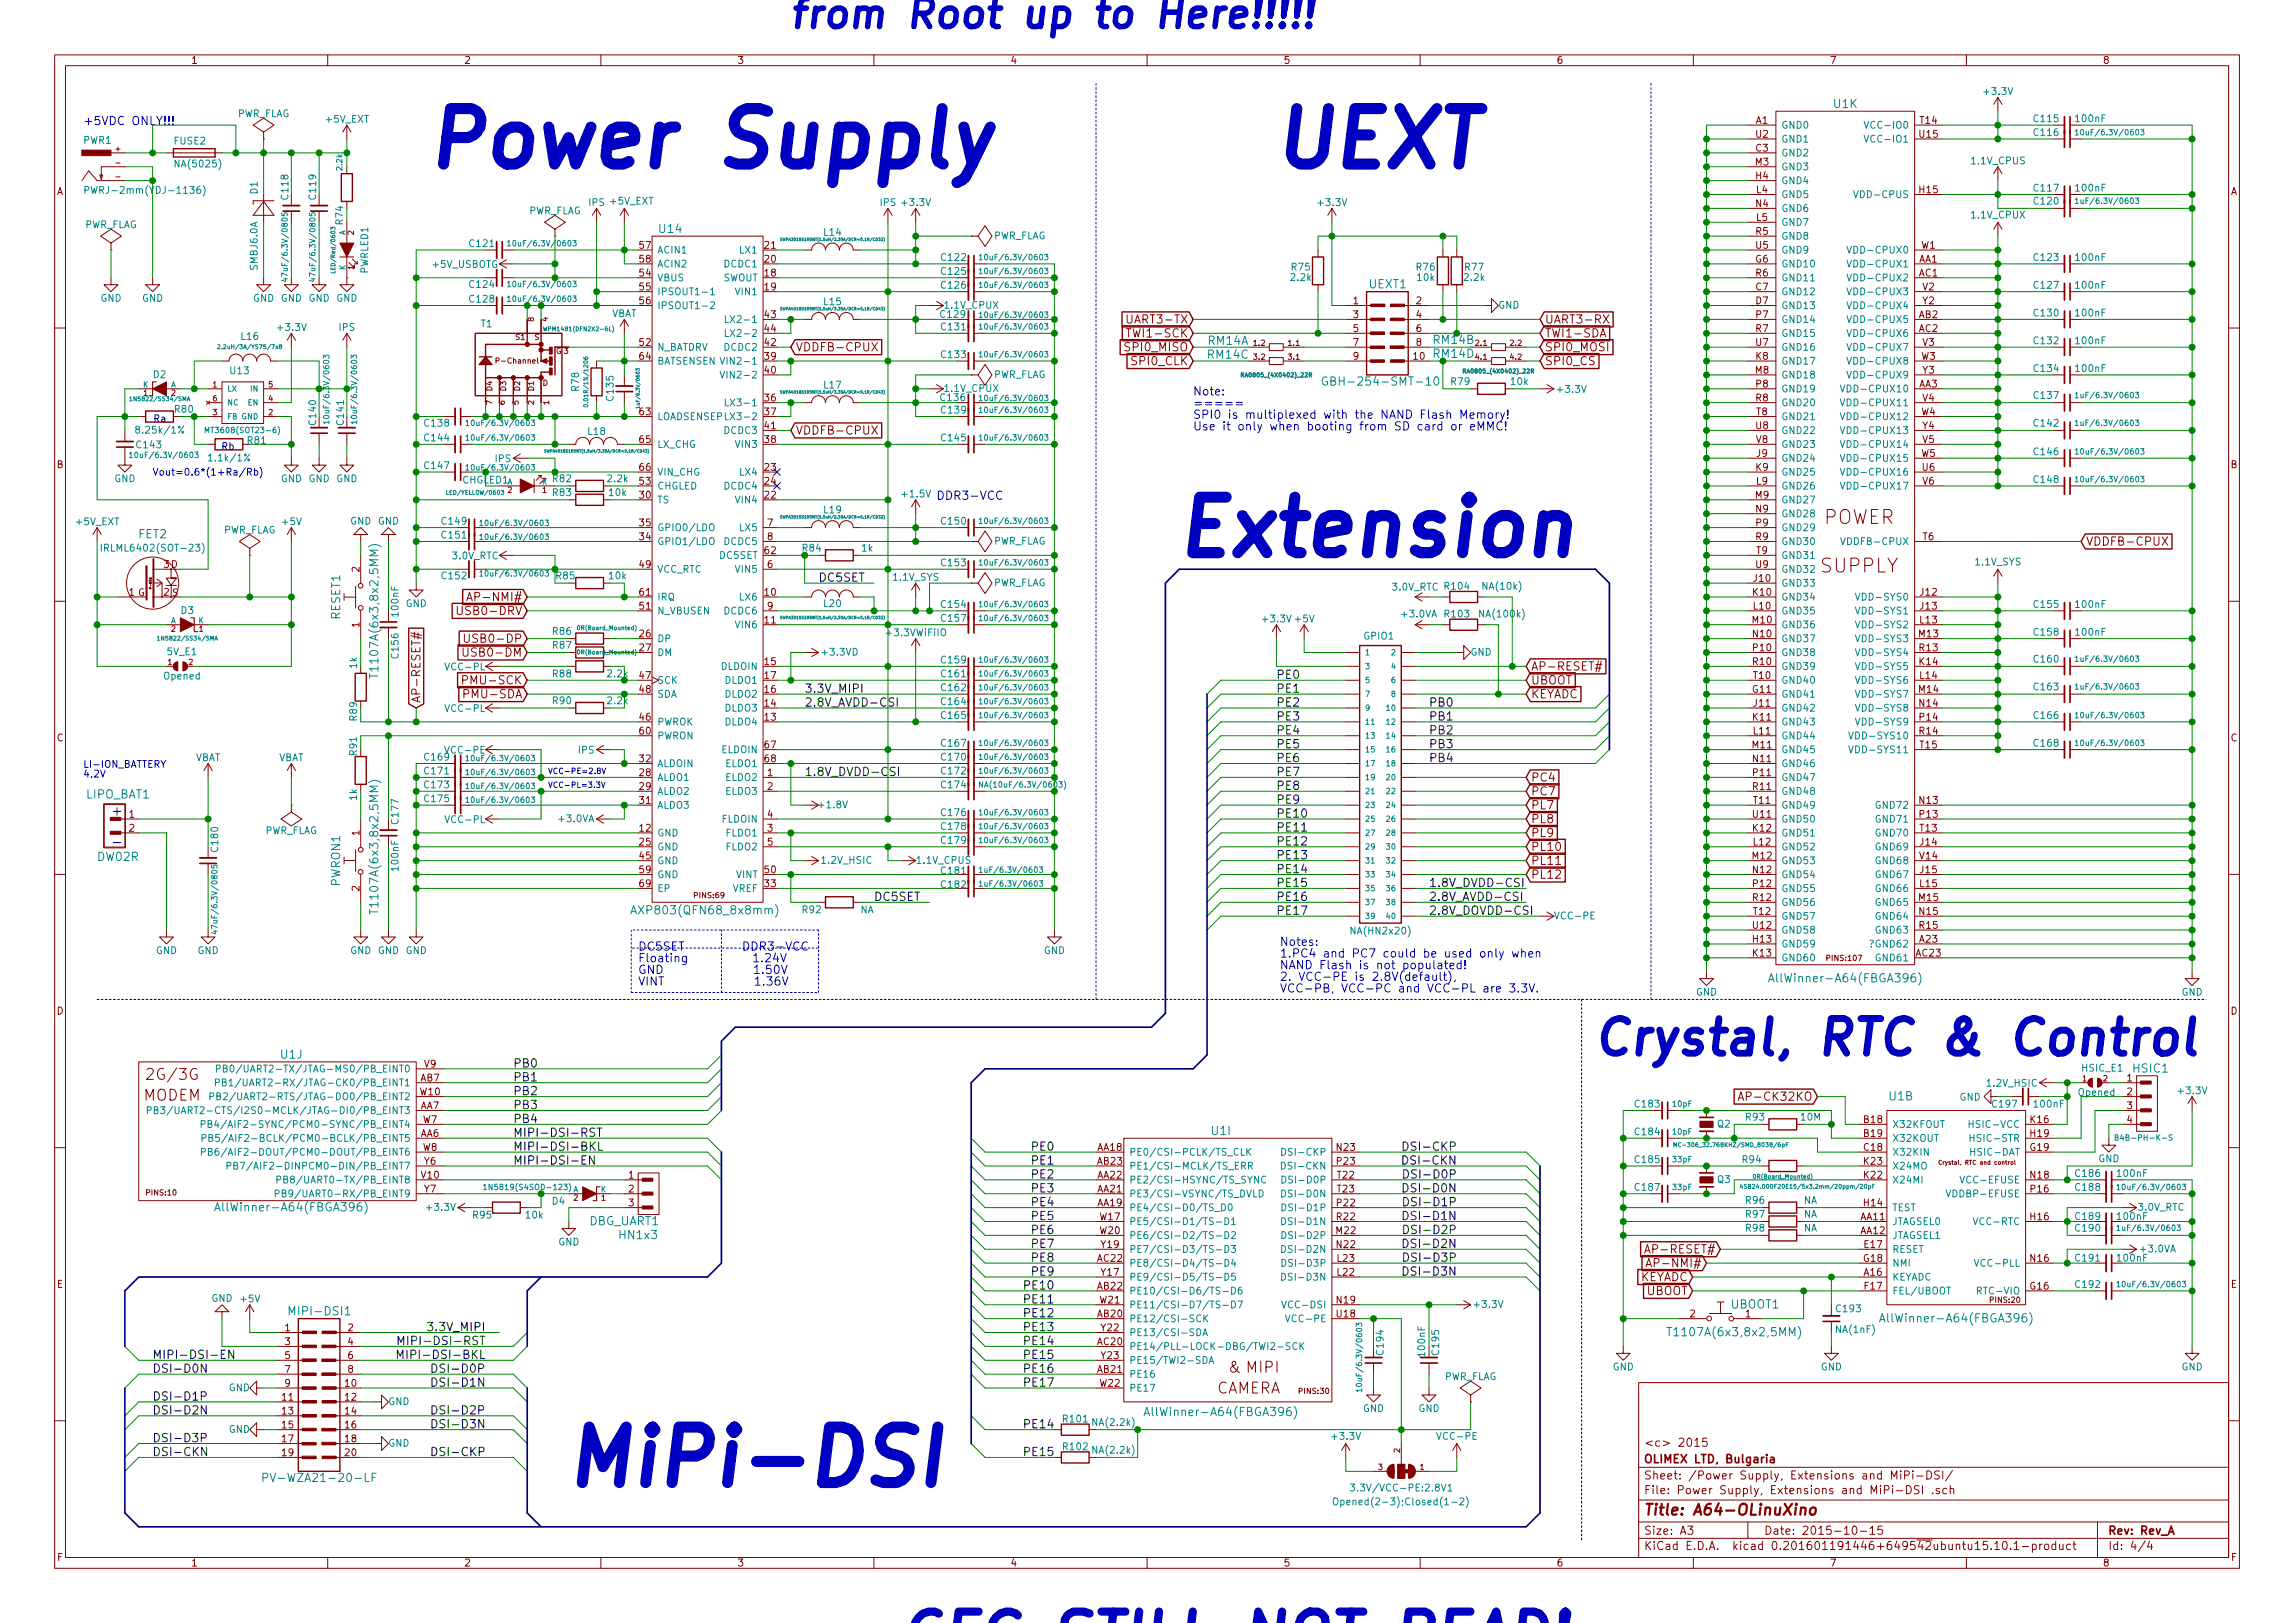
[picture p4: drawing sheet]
<svg xmlns="http://www.w3.org/2000/svg" width="420mm" height="297mm" viewBox="0 0 420 297" stroke-linecap="round" stroke-linejoin="round" font-family="sans-serif">
<defs><g id="words">
<g font-size="14.2" fill="#0000c2">
<text x="78.7" y="30.5">Power Supply</text>
<text x="233.7" y="30.5">UEXT</text>
<text x="104.1" y="271.8">MiPi-DSI</text>
</g>
<text font-size="14.2" fill="#000084" x="215.9" y="101.6">Extension</text>
<text font-size="8.8" fill="#0000c2" x="292.1" y="193.1">Crystal, RTC &amp; Control</text>
<text font-size="7.1" fill="#0000c2" x="144.8" y="5.1">from Root up to Here!!!!!</text>
<g font-size="3.5" fill="#840000">
<text x="333.7" y="95.9">POWER</text>
<text x="333.3" y="104.8">SUPPLY</text>
</g>
<g font-size="2.8" fill="#840000">
<text x="27.4" y="197.6">2G/3G</text>
<text x="26.1" y="201.5">MODEM</text>
<text x="225.1" y="251.2">&amp; MIPI</text>
<text x="222.5" y="255.1">CAMERA</text>
<text x="301" y="277.3">Title: A64-OLinuXino</text>
</g>
<text font-size="2.5" fill="#0000c2" x="20.3" y="149.3">+</text>
<g font-size="2.1" fill="#0000c2">
<text x="15.2" y="22.9">+5VDC ONLY!!!</text>
<text x="218.4" y="72.4">Note:</text>
<text x="218.4" y="74.5">=====</text>
<text x="218.4" y="76.6">SPI0 is multiplexed with the NAND Flash Memory!</text>
<text x="218.4" y="78.8">Use it only when booting from SD card or eMMC!</text>
<text x="171.4" y="91.5">DDR3-VCC</text>
<text x="116.8" y="174">DC5SET</text>
<text x="130.5" y="174">DDR3-VCC</text>
<text x="234.3" y="173.1">Notes:</text>
<text x="116.8" y="176.1">Floating</text>
<text x="116.8" y="178.2">GND</text>
<text x="234.3" y="175.2">1.PC4 and PC7 could be used only when</text>
<text x="234.3" y="177.4">NAND Flash is not populated!</text>
<text x="234.3" y="179.5">2. VCC-PE is 2.8V(default),</text>
<text x="116.8" y="180.4">VINT</text>
<text x="234.3" y="181.6">VCC-PB, VCC-PC and VCC-PL are 3.3V.</text>
</g>
<g font-size="2.1" fill="#008484">
<text x="335.7" y="19.8">U1K</text>
<text x="120.8" y="42.6">U14</text>
<text x="250.6" y="52.8">UEXT1</text>
<text x="221.2" y="65.6">RM14C</text>
<text x="221.2" y="63.1">RM14A</text>
<text x="262.5" y="65.5">RM14D</text>
<text x="262.5" y="63">RM14B</text>
<text x="244.1" y="70.6">GBH-254-SMT-10</text>
<text x="25.3" y="98.5">FET2</text>
<text x="62.3" y="113.4" transform="rotate(-90 62.3 113.4)">RESET1</text>
<text x="69.3" y="122.8" transform="rotate(-90 69.3 122.8)">T1107A(6x3,8x2,5MM)</text>
<text x="15.7" y="146.1">LIPO_BAT1</text>
<text x="17.9" y="157.6">DW02R</text>
<text x="62.3" y="162.2" transform="rotate(-90 62.3 162.2)">PWRON1</text>
<text x="69.3" y="165.9" transform="rotate(-90 69.3 165.9)">T1107A(6x3,8x2,5MM)</text>
<text x="116.7" y="167.3">AXP803(QFN68_8x8mm)</text>
<text x="325.1" y="179.8">AllWinner-A64(FBGA396)</text>
<text x="51.4" y="193.8">U1J</text>
<text x="390.6" y="196.3">HSIC1</text>
<text x="345.9" y="201.4">U1B</text>
<text x="221.8" y="207.7">U1I</text>
<text x="40.6" y="221.7">AllWinner-A64(FBGA396)</text>
<text x="107.8" y="224.2">DBG_UART1</text>
<text x="113.5" y="226.8">HN1x3</text>
<text x="316.9" y="239.5">UBOOT1</text>
<text x="53.6" y="240.7">MIPI-DSI1</text>
<text x="306.5" y="244.6">T1107A(6x3,8x2,5MM)</text>
<text x="345.4" y="242">AllWinner-A64(FBGA396)</text>
<text x="210.8" y="259.2">AllWinner-A64(FBGA396)</text>
<text x="49.9" y="271.2">PV-WZA21-20-LF</text>
</g>
<g font-size="2.1" fill="#840000">
<text x="207" y="59.2">UART3-TX</text>
<text x="282.9" y="59.2">UART3-RX</text>
<text x="145.7" y="64.3">VDDFB-CPUX</text>
<text x="206.3" y="64.3">SPI0_MISO</text>
<text x="207.3" y="61.8">TWI1-SCK</text>
<text x="282.9" y="61.8">TWI1-SDA</text>
<text x="282.9" y="64.3">SPI0_MOSI</text>
<text x="207.4" y="66.8">SPI0_CLK</text>
<text x="282.9" y="66.8">SPI0_CS</text>
<text x="145.7" y="79.5">VDDFB-CPUX</text>
<text x="381.9" y="99.9">VDDFB-CPUX</text>
<text x="84.8" y="112.6">USB0-DRV</text>
<text x="86.9" y="110">AP-NMI#</text>
<text x="86.3" y="117.6">USB0-DP</text>
<text x="85.7" y="125.3">PMU-SCK</text>
<text x="85.9" y="120.2">USB0-DM</text>
<text x="280.3" y="122.7">AP-RESET#</text>
<text x="280.3" y="125.3">UBOOT</text>
<text x="77" y="128.7" transform="rotate(-90 77 128.7)">AP-RESET#</text>
<text x="85.7" y="127.8">PMU-SDA</text>
<text x="280.3" y="127.8">KEYADC</text>
<text x="280.3" y="143">PC4</text>
<text x="280.3" y="148.1">PL7</text>
<text x="280.3" y="145.6">PC7</text>
<text x="280.3" y="150.7">PL8</text>
<text x="280.3" y="153.2">PL9</text>
<text x="280.3" y="155.7">PL10</text>
<text x="280.3" y="158.3">PL11</text>
<text x="280.3" y="160.8">PL12</text>
<text x="319.6" y="201.5">AP-CK32KO</text>
<text x="302.1" y="229.4">AP-RESET#</text>
<text x="302.8" y="231.9">AP-NMI#</text>
<text x="300" y="234.5">KEYADC</text>
<text x="301.3" y="237">UBOOT</text>
<text x="301" y="267.8">OLIMEX LTD, Bulgaria</text>
<text x="301" y="264.8">&lt;c&gt; 2015</text>
<text x="301" y="273.5">File: Power Supply, Extensions and MiPi-DSI .sch</text>
<text x="301" y="270.8">Sheet: /Power Supply, Extensions and MiPi-DSI/</text>
<text x="301" y="280.9">Size: A3</text>
<text x="323" y="280.9">Date: 2015-10-15</text>
<text x="386" y="280.9">Rev: Rev_A</text>
<text x="301" y="283.7">KiCad E.D.A. kicad 0.201601191446+649542ubuntu15.10.1-product</text>
<text x="386" y="283.7">Id: 4/4</text>
</g>
<g font-size="2.1">
<text x="149.9" y="106.5">DC5SET</text>
<text x="233.7" y="124.2">PE0</text>
<text x="147.3" y="126.8">3.3V_MIPI</text>
<text x="147.3" y="129.3">2.8V_AVDD-CSI</text>
<text x="233.7" y="126.8">PE1</text>
<text x="233.7" y="129.3">PE2</text>
<text x="233.7" y="131.9">PE3</text>
<text x="261.6" y="129.3">PB0</text>
<text x="261.6" y="131.9">PB1</text>
<text x="233.7" y="134.4">PE4</text>
<text x="233.7" y="136.9">PE5</text>
<text x="261.6" y="134.4">PB2</text>
<text x="261.6" y="136.9">PB3</text>
<text x="147.3" y="142">1.8V_DVDD-CSI</text>
<text x="233.7" y="139.5">PE6</text>
<text x="233.7" y="142">PE7</text>
<text x="261.6" y="139.5">PB4</text>
<text x="233.7" y="144.6">PE8</text>
<text x="233.7" y="147.1">PE9</text>
<text x="233.7" y="149.6">PE10</text>
<text x="233.7" y="152.2">PE11</text>
<text x="233.7" y="154.7">PE12</text>
<text x="233.7" y="157.3">PE13</text>
<text x="233.7" y="159.8">PE14</text>
<text x="160" y="164.9">DC5SET</text>
<text x="233.7" y="162.3">PE15</text>
<text x="233.7" y="164.9">PE16</text>
<text x="233.7" y="167.4">PE17</text>
<text x="261.6" y="164.9">2.8V_AVDD-CSI</text>
<text x="261.6" y="162.3">1.8V_DVDD-CSI</text>
<text x="261.6" y="167.4">2.8V_DOVDD-CSI</text>
<text x="94" y="195.4">PB0</text>
<text x="94" y="197.9">PB1</text>
<text x="94" y="200.4">PB2</text>
<text x="94" y="203">PB3</text>
<text x="94" y="208.1">MIPI-DSI-RST</text>
<text x="94" y="205.5">PB4</text>
<text x="94" y="213.1">MIPI-DSI-EN</text>
<text x="94" y="210.6">MIPI-DSI-BKL</text>
<text x="189" y="210.6">PE0</text>
<text x="189" y="213.1">PE1</text>
<text x="189" y="215.7">PE2</text>
<text x="257.9" y="213.1">DSI-CKN</text>
<text x="258" y="210.6">DSI-CKP</text>
<text x="258.3" y="215.7">DSI-D0P</text>
<text x="189" y="218.2">PE3</text>
<text x="189" y="220.8">PE4</text>
<text x="258.2" y="218.2">DSI-D0N</text>
<text x="258.3" y="220.8">DSI-D1P</text>
<text x="189" y="223.3">PE5</text>
<text x="189" y="225.8">PE6</text>
<text x="258.2" y="223.3">DSI-D1N</text>
<text x="258.3" y="225.8">DSI-D2P</text>
<text x="189" y="228.4">PE7</text>
<text x="189" y="230.9">PE8</text>
<text x="189" y="233.5">PE9</text>
<text x="258.2" y="228.4">DSI-D2N</text>
<text x="258.2" y="233.5">DSI-D3N</text>
<text x="258.3" y="230.9">DSI-D3P</text>
<text x="187.9" y="236">PE10</text>
<text x="187.9" y="238.5">PE11</text>
<text x="79" y="243.6">3.3V_MIPI</text>
<text x="187.9" y="241.1">PE12</text>
<text x="187.9" y="243.6">PE13</text>
<text x="27.9" y="248.7">MIPI-DSI-EN</text>
<text x="27.9" y="251.2">DSI-D0N</text>
<text x="75.2" y="248.7">MIPI-DSI-BKL</text>
<text x="75.3" y="246.2">MIPI-DSI-RST</text>
<text x="78.7" y="251.2">DSI-D0P</text>
<text x="187.9" y="246.2">PE14</text>
<text x="187.9" y="248.7">PE15</text>
<text x="187.9" y="251.2">PE16</text>
<text x="27.9" y="256.3">DSI-D1P</text>
<text x="78.7" y="253.8">DSI-D1N</text>
<text x="187.9" y="253.8">PE17</text>
<text x="27.9" y="258.9">DSI-D2N</text>
<text x="27.9" y="263.9">DSI-D3P</text>
<text x="78.7" y="258.9">DSI-D2P</text>
<text x="78.7" y="261.4">DSI-D3N</text>
<text x="187.9" y="261.4">PE14</text>
<text x="27.9" y="266.5">DSI-CKN</text>
<text x="78.7" y="266.5">DSI-CKP</text>
<text x="187.9" y="266.5">PE15</text>
</g>
<g font-size="1.8" fill="#840000">
<text x="35" y="11.7">1</text>
<text x="85" y="11.7">2</text>
<text x="135" y="11.7">3</text>
<text x="185" y="11.7">4</text>
<text x="235" y="11.7">5</text>
<text x="285" y="11.7">6</text>
<text x="335" y="11.7">7</text>
<text x="385" y="11.7">8</text>
<text x="321.5" y="22.6">A1</text>
<text x="351.5" y="22.6">T14</text>
<text x="321.5" y="25.2">U2</text>
<text x="321.5" y="27.7">C3</text>
<text x="351.4" y="25.2">U15</text>
<text x="10.4" y="35.7">A</text>
<text x="321.4" y="30.3">M3</text>
<text x="321.5" y="32.8">H4</text>
<text x="321.6" y="35.3">L4</text>
<text x="351.4" y="35.3">H15</text>
<text x="408.4" y="35.7">A</text>
<text x="321.5" y="37.9">N4</text>
<text x="321.6" y="40.4">L5</text>
<text x="117.1" y="45.5">57</text>
<text x="140" y="45.5">21</text>
<text x="321.5" y="43">R5</text>
<text x="321.5" y="45.5">U5</text>
<text x="351.7" y="45.5">W1</text>
<text x="117.1" y="50.6">54</text>
<text x="117.1" y="53.1">55</text>
<text x="117.1" y="48">58</text>
<text x="140" y="48">20</text>
<text x="140" y="50.6">18</text>
<text x="140" y="53.1">19</text>
<text x="321.4" y="48">G6</text>
<text x="321.5" y="50.6">R6</text>
<text x="321.5" y="53.1">C7</text>
<text x="351.3" y="48">AA1</text>
<text x="351.3" y="50.6">AC1</text>
<text x="352" y="53.1">V2</text>
<text x="117.1" y="55.7">56</text>
<text x="140" y="58.2">43</text>
<text x="247.8" y="55.7">1</text>
<text x="247.8" y="58.2">3</text>
<text x="259.3" y="55.7">2</text>
<text x="259.3" y="58.2">4</text>
<text x="321.5" y="55.7">D7</text>
<text x="321.5" y="58.2">P7</text>
<text x="351.3" y="58.2">AB2</text>
<text x="352" y="55.7">Y2</text>
<text x="117.1" y="63.3">52</text>
<text x="117.1" y="65.8">64</text>
<text x="140" y="63.3">42</text>
<text x="140" y="60.7">44</text>
<text x="140" y="65.8">39</text>
<text x="247.8" y="60.7">5</text>
<text x="247.8" y="63.3">7</text>
<text x="247.8" y="65.8">9</text>
<text x="258.8" y="65.8">10</text>
<text x="259.3" y="60.7">6</text>
<text x="259.3" y="63.3">8</text>
<text x="321.5" y="60.7">R7</text>
<text x="321.5" y="63.3">U7</text>
<text x="321.5" y="65.8">K8</text>
<text x="351.3" y="60.7">AC2</text>
<text x="351.7" y="65.8">W3</text>
<text x="352" y="63.3">V3</text>
<text x="140" y="68.4">40</text>
<text x="321.4" y="68.4">M8</text>
<text x="321.5" y="70.9">P8</text>
<text x="351.3" y="70.9">AA3</text>
<text x="352" y="68.4">Y3</text>
<text x="140" y="73.4">36</text>
<text x="140" y="76">37</text>
<text x="321.5" y="73.4">R8</text>
<text x="321.6" y="76">T8</text>
<text x="351.7" y="76">W4</text>
<text x="352" y="73.4">V4</text>
<text x="117.1" y="81.1">65</text>
<text x="140" y="78.5">41</text>
<text x="140" y="81.1">38</text>
<text x="321.5" y="78.5">U8</text>
<text x="321.5" y="81.1">V8</text>
<text x="321.6" y="83.6">J9</text>
<text x="351.7" y="83.6">W5</text>
<text x="352" y="78.5">Y4</text>
<text x="352" y="81.1">V5</text>
<text x="10.4" y="85.7">B</text>
<text x="117.1" y="88.7">53</text>
<text x="117.1" y="86.1">66</text>
<text x="140" y="86.1">23</text>
<text x="140" y="88.7">24</text>
<text x="321.5" y="86.1">K9</text>
<text x="321.6" y="88.7">L9</text>
<text x="351.9" y="86.1">U6</text>
<text x="352" y="88.7">V6</text>
<text x="408.4" y="85.7">B</text>
<text x="117.1" y="91.2">30</text>
<text x="140" y="91.2">22</text>
<text x="321.4" y="91.2">M9</text>
<text x="321.5" y="93.8">N9</text>
<text x="117.1" y="98.8">34</text>
<text x="117.1" y="96.3">35</text>
<text x="140" y="101.4">62</text>
<text x="140.5" y="96.3">7</text>
<text x="140.5" y="98.8">8</text>
<text x="321.5" y="98.8">R9</text>
<text x="321.5" y="96.3">P9</text>
<text x="321.6" y="101.4">T9</text>
<text x="352" y="98.8">T6</text>
<text x="30" y="103.9">3 D</text>
<text x="65.8" y="104.7" transform="rotate(-90 65.8 104.7)">2</text>
<text x="117.1" y="103.9">49</text>
<text x="140.5" y="103.9">6</text>
<text x="321.1" y="106.5">J10</text>
<text x="321.5" y="103.9">U9</text>
<text x="23.6" y="109">1 G</text>
<text x="30" y="109">2</text>
<text x="31.5" y="109.1">S</text>
<text x="117.1" y="111.5">51</text>
<text x="117.1" y="109">61</text>
<text x="140" y="109">10</text>
<text x="140.5" y="111.5">9</text>
<text x="321" y="109">K10</text>
<text x="321.1" y="111.5">L10</text>
<text x="351.6" y="109">J12</text>
<text x="351.6" y="111.5">J13</text>
<text x="65.8" y="114.8" transform="rotate(-90 65.8 114.8)">1</text>
<text x="117.1" y="116.6">26</text>
<text x="117.1" y="119.2">27</text>
<text x="140" y="114.1">11</text>
<text x="320.9" y="114.1">M10</text>
<text x="321" y="116.6">N10</text>
<text x="321" y="119.2">P10</text>
<text x="351.4" y="116.6">M13</text>
<text x="351.4" y="119.2">R13</text>
<text x="351.5" y="114.1">L13</text>
<text x="117.1" y="124.2">47</text>
<text x="140" y="121.7">15</text>
<text x="140" y="124.2">17</text>
<text x="321" y="121.7">R10</text>
<text x="321.1" y="124.2">T10</text>
<text x="351.4" y="121.7">K14</text>
<text x="351.5" y="124.2">L14</text>
<text x="117.1" y="131.9">46</text>
<text x="117.1" y="126.8">48</text>
<text x="140" y="131.9">13</text>
<text x="140" y="129.3">14</text>
<text x="140" y="126.8">16</text>
<text x="320.9" y="126.8">G11</text>
<text x="321" y="131.9">K11</text>
<text x="321.1" y="129.3">J11</text>
<text x="351.4" y="126.8">M14</text>
<text x="351.4" y="129.3">N14</text>
<text x="351.5" y="131.9">P14</text>
<text x="10.4" y="135.7">C</text>
<text x="117.1" y="134.4">60</text>
<text x="140" y="136.9">67</text>
<text x="320.9" y="136.9">M11</text>
<text x="321.1" y="134.4">L11</text>
<text x="351.4" y="134.4">R14</text>
<text x="351.5" y="136.9">T15</text>
<text x="408.4" y="135.7">C</text>
<text x="117.1" y="139.5">32</text>
<text x="117.1" y="142">28</text>
<text x="140" y="139.5">68</text>
<text x="140.5" y="142">1</text>
<text x="321" y="139.5">N11</text>
<text x="321" y="142">P11</text>
<text x="23.6" y="149.6">1</text>
<text x="117.1" y="147.1">31</text>
<text x="117.1" y="144.6">29</text>
<text x="140.5" y="144.6">2</text>
<text x="140.5" y="149.6">4</text>
<text x="321" y="144.6">R11</text>
<text x="321" y="149.6">U11</text>
<text x="321.1" y="147.1">T11</text>
<text x="351.4" y="147.1">N13</text>
<text x="351.5" y="149.6">P13</text>
<text x="23.6" y="152.2">2</text>
<text x="65.8" y="152.9" transform="rotate(-90 65.8 152.9)">1</text>
<text x="117.1" y="152.2">12</text>
<text x="117.1" y="154.7">25</text>
<text x="140.5" y="152.2">3</text>
<text x="140.5" y="154.7">5</text>
<text x="321" y="152.2">K12</text>
<text x="321.1" y="154.7">L12</text>
<text x="351.5" y="152.2">T13</text>
<text x="351.6" y="154.7">J14</text>
<text x="117.1" y="157.3">45</text>
<text x="117.1" y="159.8">59</text>
<text x="140" y="159.8">50</text>
<text x="320.9" y="157.3">M12</text>
<text x="321" y="159.8">N12</text>
<text x="351.5" y="157.3">V14</text>
<text x="351.6" y="159.8">J15</text>
<text x="65.8" y="163.1" transform="rotate(-90 65.8 163.1)">2</text>
<text x="117.1" y="162.3">69</text>
<text x="140" y="162.3">33</text>
<text x="321" y="164.9">R12</text>
<text x="321" y="162.3">P12</text>
<text x="321.1" y="167.4">T12</text>
<text x="351.4" y="164.9">M15</text>
<text x="351.4" y="167.4">N15</text>
<text x="351.5" y="162.3">L15</text>
<text x="321" y="170">U12</text>
<text x="321" y="172.5">H13</text>
<text x="351.4" y="172.5">A23</text>
<text x="351.4" y="170">R15</text>
<text x="321" y="175">K13</text>
<text x="350.8" y="175">AC23</text>
<text x="10.4" y="185.7">D</text>
<text x="408.4" y="185.7">D</text>
<text x="77" y="197.9">AB7</text>
<text x="77.7" y="195.4">V9</text>
<text x="389.4" y="197.9">1</text>
<text x="76.9" y="200.4">W10</text>
<text x="77" y="203">AA7</text>
<text x="389.4" y="200.4">2</text>
<text x="389.4" y="203">3</text>
<text x="77" y="208.1">AA6</text>
<text x="77.4" y="205.5">W7</text>
<text x="341.3" y="205.5">B18</text>
<text x="341.3" y="208.1">B19</text>
<text x="371.8" y="205.5">K16</text>
<text x="371.8" y="208.1">H19</text>
<text x="389.4" y="205.5">4</text>
<text x="77.2" y="215.7">V10</text>
<text x="77.4" y="210.6">W8</text>
<text x="77.7" y="213.1">Y6</text>
<text x="115.1" y="215.7">1</text>
<text x="200.9" y="215.7">AA22</text>
<text x="200.9" y="213.1">AB23</text>
<text x="200.9" y="210.6">AA18</text>
<text x="244.8" y="210.6">N23</text>
<text x="244.8" y="213.1">P23</text>
<text x="244.9" y="215.7">T22</text>
<text x="341.3" y="215.7">K22</text>
<text x="341.3" y="213.1">K23</text>
<text x="341.3" y="210.6">C18</text>
<text x="371.7" y="210.6">G19</text>
<text x="371.8" y="215.7">N18</text>
<text x="77.7" y="218.2">Y7</text>
<text x="115.1" y="218.2">2</text>
<text x="115.1" y="220.8">3</text>
<text x="200.9" y="218.2">AA21</text>
<text x="200.9" y="220.8">AA19</text>
<text x="244.8" y="220.8">P22</text>
<text x="244.9" y="218.2">T23</text>
<text x="341.3" y="220.8">H14</text>
<text x="371.8" y="218.2">P16</text>
<text x="201.4" y="225.8">W20</text>
<text x="201.4" y="223.3">W17</text>
<text x="244.7" y="225.8">M22</text>
<text x="244.8" y="223.3">R22</text>
<text x="340.6" y="223.3">AA11</text>
<text x="340.6" y="225.8">AA12</text>
<text x="371.8" y="223.3">H16</text>
<text x="200.9" y="230.9">AC22</text>
<text x="201.6" y="233.5">Y17</text>
<text x="201.6" y="228.4">Y19</text>
<text x="244.8" y="228.4">N22</text>
<text x="244.9" y="233.5">L22</text>
<text x="244.9" y="230.9">L23</text>
<text x="341.2" y="230.9">G18</text>
<text x="341.3" y="233.5">A16</text>
<text x="341.3" y="228.4">E17</text>
<text x="371.8" y="230.9">N16</text>
<text x="10.4" y="235.7">E</text>
<text x="200.9" y="236">AB22</text>
<text x="201.4" y="238.5">W21</text>
<text x="244.8" y="238.5">N19</text>
<text x="341.4" y="236">F17</text>
<text x="371.7" y="236">G16</text>
<text x="408.4" y="235.7">E</text>
<text x="52.2" y="243.6">1</text>
<text x="63.7" y="243.6">2</text>
<text x="200.9" y="241.1">AB20</text>
<text x="201.6" y="243.6">Y22</text>
<text x="244.8" y="241.1">U18</text>
<text x="309.4" y="241.1">2</text>
<text x="319.6" y="241.1">1</text>
<text x="52.2" y="246.2">3</text>
<text x="52.2" y="248.7">5</text>
<text x="52.2" y="251.2">7</text>
<text x="63.7" y="246.2">4</text>
<text x="63.7" y="248.7">6</text>
<text x="63.7" y="251.2">8</text>
<text x="200.9" y="246.2">AC20</text>
<text x="200.9" y="251.2">AB21</text>
<text x="201.6" y="248.7">Y23</text>
<text x="51.7" y="256.3">11</text>
<text x="52.2" y="253.8">9</text>
<text x="63.2" y="253.8">10</text>
<text x="63.2" y="256.3">12</text>
<text x="201.4" y="253.8">W22</text>
<text x="51.7" y="258.9">13</text>
<text x="51.7" y="261.4">15</text>
<text x="51.7" y="263.9">17</text>
<text x="63.2" y="258.9">14</text>
<text x="63.2" y="261.4">16</text>
<text x="63.2" y="263.9">18</text>
<text x="51.7" y="266.5">19</text>
<text x="63.2" y="266.5">20</text>
<text x="10.5" y="285.7">F</text>
<text x="35" y="286.7">1</text>
<text x="85" y="286.7">2</text>
<text x="135" y="286.7">3</text>
<text x="185" y="286.7">4</text>
<text x="235" y="286.7">5</text>
<text x="285" y="286.7">6</text>
<text x="335" y="286.7">7</text>
<text x="385" y="286.7">8</text>
<text x="408.5" y="285.7">F</text>
</g>
<g font-size="1.8" fill="#008484">
<text x="363.4" y="17.4">+3.3V</text>
<text x="43.3" y="21.4">PWR_FLAG</text>
<text x="59.7" y="22.4">+5V_EXT</text>
<text x="326.1" y="23.5">GND0</text>
<text x="342.3" y="23.5">VCC-IO0</text>
<text x="372.5" y="22.3">C115</text>
<text x="380.1" y="22.3">100nF</text>
<text x="15.3" y="26.3">PWR1</text>
<text x="31.9" y="26.4">FUSE2</text>
<text x="326.1" y="26.1">GND1</text>
<text x="326.1" y="28.6">GND2</text>
<text x="342.3" y="26.1">VCC-IO1</text>
<text x="372.5" y="24.9">C116</text>
<text x="17.1" y="35.4">PWRJ-2mm(YDJ-1136)</text>
<text x="32.4" y="30.6">NA(5025)</text>
<text x="47.1" y="35.5" transform="rotate(-90 47.1 35.5)">D1</text>
<text x="326.1" y="31.2">GND3</text>
<text x="326.1" y="33.7">GND4</text>
<text x="361" y="30.1">1.1V_CPUS</text>
<text x="372.5" y="35">C117</text>
<text x="380.1" y="35">100nF</text>
<text x="15.4" y="41.7">PWR_FLAG</text>
<text x="52.8" y="36.4" transform="rotate(-90 52.8 36.4)">C118</text>
<text x="57.9" y="36.4" transform="rotate(-90 57.9 36.4)">C119</text>
<text x="62.8" y="41" transform="rotate(-90 62.8 41)">R74</text>
<text x="96.6" y="39.2">PWR_FLAG</text>
<text x="107.8" y="37.7">IPS +5V_EXT</text>
<text x="161.1" y="37.7">IPS</text>
<text x="165.3" y="37.7">+3.3V</text>
<text x="241.5" y="37.7">+3.3V</text>
<text x="326.1" y="36.2">GND5</text>
<text x="326.1" y="38.8">GND6</text>
<text x="326.1" y="41.3">GND7</text>
<text x="340.3" y="36.2">VDD-CPUS</text>
<text x="361" y="40">1.1V_CPUX</text>
<text x="372.5" y="37.4">C120</text>
<text x="86.1" y="45.2">C121</text>
<text x="120.3" y="46.4">ACIN1</text>
<text x="135.5" y="46.4">LX1</text>
<text x="150.9" y="43.1">L14</text>
<text x="172.4" y="47.7">C122</text>
<text x="181.7" y="43.8">PWR_FLAG</text>
<text x="326.1" y="43.9">GND8</text>
<text x="326.1" y="46.4">GND9</text>
<text x="339.3" y="46.4">VDD-CPUX0</text>
<text x="372.5" y="47.7">C123</text>
<text x="380.1" y="47.7">100nF</text>
<text x="47.1" y="49.4" transform="rotate(-90 47.1 49.4)">SMBJ6.0A</text>
<text x="67.4" y="50.1" transform="rotate(-90 67.4 50.1)">PWRLED1</text>
<text x="79.2" y="49">+5V_USBOTG</text>
<text x="86.1" y="52.7">C124</text>
<text x="120.3" y="51.5">VBUS</text>
<text x="120.3" y="48.9">ACIN2</text>
<text x="132.2" y="51.5">SWOUT</text>
<text x="132.6" y="48.9">DCDC1</text>
<text x="172.4" y="50.3">C125</text>
<text x="172.4" y="52.8">C126</text>
<text x="236.4" y="51.4">2.2k</text>
<text x="236.5" y="49.5">R75</text>
<text x="259.4" y="49.5">R76</text>
<text x="259.5" y="51.4">10k</text>
<text x="268.1" y="51.4">2.2k</text>
<text x="268.2" y="49.5">R77</text>
<text x="326.1" y="48.9">GND10</text>
<text x="326.1" y="51.5">GND11</text>
<text x="339.3" y="48.9">VDD-CPUX1</text>
<text x="339.3" y="51.5">VDD-CPUX2</text>
<text x="372.5" y="52.8">C127</text>
<text x="380.1" y="52.8">100nF</text>
<text x="18.4" y="55.2">GND</text>
<text x="26" y="55.2">GND</text>
<text x="46.3" y="55.2">GND GND GND GND</text>
<text x="86.1" y="55.4">C128</text>
<text x="88.1" y="59.9">T1</text>
<text x="111.9" y="58">VBAT</text>
<text x="120.3" y="54">IPSOUT1-1</text>
<text x="120.3" y="56.6">IPSOUT1-2</text>
<text x="133.9" y="59.1">LX2-1</text>
<text x="134.8" y="54">VIN1</text>
<text x="150.9" y="55.8">L15</text>
<text x="172.3" y="58.2">C129</text>
<text x="173.1" y="56.5">1.1V_CPUX</text>
<text x="274.3" y="56.5">GND</text>
<text x="326.1" y="54">GND12</text>
<text x="326.1" y="56.6">GND13</text>
<text x="326.1" y="59.1">GND14</text>
<text x="339.3" y="54">VDD-CPUX3</text>
<text x="339.3" y="56.6">VDD-CPUX4</text>
<text x="339.3" y="59.1">VDD-CPUX5</text>
<text x="372.5" y="57.9">C130</text>
<text x="380.1" y="57.9">100nF</text>
<text x="44.2" y="62.2">L16</text>
<text x="51" y="60.5">+3.3V</text>
<text x="62.1" y="60.5">IPS</text>
<text x="120.3" y="64.2">N_BATDRV</text>
<text x="132.6" y="64.2">DCDC2</text>
<text x="133.9" y="61.6">LX2-2</text>
<text x="172.4" y="60.4">C131</text>
<text x="172.4" y="65.5">C133</text>
<text x="326.1" y="61.6">GND15</text>
<text x="326.1" y="64.2">GND16</text>
<text x="339.3" y="64.2">VDD-CPUX7</text>
<text x="339.3" y="61.6">VDD-CPUX6</text>
<text x="372.5" y="63">C132</text>
<text x="380.1" y="63">100nF</text>
<text x="28.1" y="69.2">D2</text>
<text x="42.2" y="68.5">U13</text>
<text x="106" y="71.5" transform="rotate(-90 106 71.5)">R78</text>
<text x="120.3" y="66.7">BATSENSEN</text>
<text x="133.2" y="69.3">VIN2-2</text>
<text x="133.2" y="66.7">VIN2-1</text>
<text x="150.9" y="71.1">L17</text>
<text x="173.1" y="71.7">1.1V_CPUX</text>
<text x="181.7" y="69.2">PWR_FLAG</text>
<text x="265.7" y="70.4">R79</text>
<text x="276.7" y="70.4">10k</text>
<text x="285.3" y="71.9">+3.3V</text>
<text x="326.1" y="66.7">GND17</text>
<text x="326.1" y="69.3">GND18</text>
<text x="326.1" y="71.8">GND19</text>
<text x="338.3" y="71.8">VDD-CPUX10</text>
<text x="339.3" y="66.7">VDD-CPUX8</text>
<text x="339.3" y="69.3">VDD-CPUX9</text>
<text x="372.5" y="68.1">C134</text>
<text x="380.1" y="68.1">100nF</text>
<text x="32" y="75.5">R80</text>
<text x="57.9" y="77.6" transform="rotate(-90 57.9 77.6)">C140</text>
<text x="62.9" y="77.6" transform="rotate(-90 62.9 77.6)">C141</text>
<text x="112.3" y="73.2" transform="rotate(-90 112.3 73.2)">C135</text>
<text x="117.1" y="76">63</text>
<text x="120.3" y="76.9">LOADSENSEP</text>
<text x="133.9" y="74.3">LX3-1</text>
<text x="133.9" y="76.9">LX3-2</text>
<text x="172.3" y="73.4">C136</text>
<text x="172.4" y="75.7">C139</text>
<text x="326.1" y="74.3">GND20</text>
<text x="326.1" y="76.9">GND21</text>
<text x="338.3" y="74.3">VDD-CPUX11</text>
<text x="338.3" y="76.9">VDD-CPUX12</text>
<text x="372.5" y="73">C137</text>
<text x="25.1" y="82">C143</text>
<text x="25.5" y="79.3">8.25k/1%</text>
<text x="45.4" y="81.2">R81</text>
<text x="77.8" y="80.8">C144</text>
<text x="77.8" y="78.1">C138</text>
<text x="107.7" y="79.6">L18</text>
<text x="120.3" y="82">LX_CHG</text>
<text x="132.6" y="79.4">DCDC3</text>
<text x="134.8" y="82">VIN3</text>
<text x="172.4" y="80.8">C145</text>
<text x="326.1" y="79.4">GND22</text>
<text x="326.1" y="82">GND23</text>
<text x="338.3" y="79.4">VDD-CPUX13</text>
<text x="338.3" y="82">VDD-CPUX14</text>
<text x="372.5" y="78.1">C142</text>
<text x="372.5" y="83.3">C146</text>
<text x="20.9" y="88.2">GND</text>
<text x="38.7" y="84.4">1.1k/1%</text>
<text x="51.4" y="88.2">GND GND GND</text>
<text x="77.8" y="85.8">C147</text>
<text x="90.7" y="84.6">IPS</text>
<text x="101.2" y="88.2">R82</text>
<text x="111.3" y="88.2">2.2k</text>
<text x="120.3" y="89.6">CHGLED</text>
<text x="120.3" y="87">VIN_CHG</text>
<text x="132.6" y="89.6">DCDC4</text>
<text x="135.5" y="87">LX4</text>
<text x="326.1" y="84.5">GND24</text>
<text x="326.1" y="87">GND25</text>
<text x="326.1" y="89.6">GND26</text>
<text x="338.3" y="84.5">VDD-CPUX15</text>
<text x="338.3" y="87">VDD-CPUX16</text>
<text x="338.3" y="89.6">VDD-CPUX17</text>
<text x="372.5" y="88.4">C148</text>
<text x="64.1" y="96">GND GND</text>
<text x="81" y="96">C149</text>
<text x="111.6" y="90.8">10k</text>
<text x="120.3" y="92.1">TS</text>
<text x="134.8" y="92.1">VIN4</text>
<text x="150.9" y="93.9">L19</text>
<text x="165.3" y="91">+1.5V</text>
<text x="172.4" y="96">C150</text>
<text x="326.1" y="92.1">GND27</text>
<text x="326.1" y="94.7">GND28</text>
<text x="14" y="96.1">+5V_EXT</text>
<text x="19.6" y="100.9">IRLML6402(SOT-23)</text>
<text x="40.8" y="97.6">PWR_FLAG</text>
<text x="51.7" y="96.1">+5V</text>
<text x="81" y="98.5">C151</text>
<text x="120.3" y="99.7">GPIO1/LDO</text>
<text x="120.3" y="97.2">GPIO0/LDO</text>
<text x="132.6" y="99.7">DCDC5</text>
<text x="135.5" y="97.2">LX5</text>
<text x="147" y="100.9">R84</text>
<text x="157.8" y="100.9">1k</text>
<text x="181.7" y="99.7">PWR_FLAG</text>
<text x="326.1" y="97.2">GND29</text>
<text x="326.1" y="99.7">GND30</text>
<text x="337.9" y="99.7">VDDFB-CPUX</text>
<text x="81" y="106">C152</text>
<text x="82.9" y="102.3">3.0V_RTC</text>
<text x="101.9" y="106">R85</text>
<text x="111.6" y="106">10k</text>
<text x="120.3" y="104.8">VCC_RTC</text>
<text x="131.7" y="102.3">DC5SET</text>
<text x="134.8" y="104.8">VIN5</text>
<text x="163.6" y="106.3">1.1V_SYS</text>
<text x="172.4" y="103.6">C153</text>
<text x="181.7" y="107.3">PWR_FLAG</text>
<text x="264.6" y="107.9">R104</text>
<text x="271.6" y="107.9">NA(10k)</text>
<text x="326.1" y="102.3">GND31</text>
<text x="326.1" y="104.8">GND32</text>
<text x="326.1" y="107.4">GND33</text>
<text x="361.7" y="103.5">1.1V_SYS</text>
<text x="33.2" y="112.4">D3</text>
<text x="72.9" y="112.7" transform="rotate(-90 72.9 112.7)">100nF</text>
<text x="74.2" y="111.1">GND</text>
<text x="120.3" y="112.4">N_VBUSEN</text>
<text x="120.3" y="109.9">IRQ</text>
<text x="132.6" y="112.4">DCDC6</text>
<text x="135.5" y="109.9">LX6</text>
<text x="150.9" y="111.1">L20</text>
<text x="172.4" y="111.2">C154</text>
<text x="172.4" y="113.8">C157</text>
<text x="231.3" y="113.9">+3.3V +5V</text>
<text x="254.9" y="108.1">3.0V_RTC</text>
<text x="256.7" y="113">+3.0VA</text>
<text x="264.6" y="113">R103</text>
<text x="271.1" y="113">NA(100k)</text>
<text x="326.1" y="109.9">GND34</text>
<text x="326.1" y="112.4">GND35</text>
<text x="340.7" y="109.9">VDD-SYS0</text>
<text x="340.7" y="112.4">VDD-SYS1</text>
<text x="372.5" y="111.2">C155</text>
<text x="380.1" y="111.2">100nF</text>
<text x="30.7" y="119.9">5V_E1</text>
<text x="101.2" y="116.2">R86</text>
<text x="101.2" y="118.7">R87</text>
<text x="120.3" y="117.5">DP</text>
<text x="134.8" y="115">VIN6</text>
<text x="150.7" y="120">+3.3VD</text>
<text x="162.5" y="116.4">+3.3VWiFiIO</text>
<text x="249.7" y="117">GPIO1</text>
<text x="269.2" y="120">GND</text>
<text x="326.1" y="115">GND36</text>
<text x="326.1" y="117.5">GND37</text>
<text x="340.7" y="115">VDD-SYS2</text>
<text x="340.7" y="117.5">VDD-SYS3</text>
<text x="372.5" y="116.3">C158</text>
<text x="380.1" y="116.3">100nF</text>
<text x="30" y="124.3">Opened</text>
<text x="65.3" y="122.3" transform="rotate(-90 65.3 122.3)">1k</text>
<text x="72.9" y="120.3" transform="rotate(-90 72.9 120.3)">C156</text>
<text x="81.8" y="122.7">VCC-PL</text>
<text x="101.2" y="123.9">R88</text>
<text x="111.3" y="123.9">2.2k</text>
<text x="120.3" y="120.1">DM</text>
<text x="120.3" y="125.1">SCK</text>
<text x="132" y="122.6">DLDOIN</text>
<text x="132.7" y="125.1">DLDO1</text>
<text x="172.4" y="121.4">C159</text>
<text x="172.4" y="123.9">C161</text>
<text x="326.1" y="120.1">GND38</text>
<text x="326.1" y="122.6">GND39</text>
<text x="326.1" y="125.1">GND40</text>
<text x="340.7" y="120.1">VDD-SYS4</text>
<text x="340.7" y="122.6">VDD-SYS5</text>
<text x="340.7" y="125.1">VDD-SYS6</text>
<text x="372.5" y="121.2">C160</text>
<text x="65.3" y="131.8" transform="rotate(-90 65.3 131.8)">R89</text>
<text x="81.8" y="130.3">VCC-PL</text>
<text x="101.2" y="128.9">R90</text>
<text x="111.3" y="128.9">2.2k</text>
<text x="120.3" y="127.7">SDA</text>
<text x="132.7" y="130.2">DLDO3</text>
<text x="132.7" y="127.7">DLDO2</text>
<text x="172.4" y="126.5">C162</text>
<text x="172.4" y="129">C164</text>
<text x="172.4" y="131.6">C165</text>
<text x="326.1" y="127.7">GND41</text>
<text x="326.1" y="130.2">GND42</text>
<text x="340.7" y="127.7">VDD-SYS7</text>
<text x="340.7" y="130.2">VDD-SYS8</text>
<text x="372.5" y="126.3">C163</text>
<text x="372.5" y="131.6">C166</text>
<text x="81.8" y="137.9">VCC-PE</text>
<text x="105.9" y="137.9">IPS</text>
<text x="120.3" y="135.3">PWRON</text>
<text x="120.3" y="132.8">PWROK</text>
<text x="132.1" y="137.8">ELDOIN</text>
<text x="132.7" y="132.8">DLDO4</text>
<text x="172.4" y="136.6">C167</text>
<text x="326.1" y="132.8">GND43</text>
<text x="326.1" y="135.3">GND44</text>
<text x="326.1" y="137.8">GND45</text>
<text x="339.7" y="135.3">VDD-SYS10</text>
<text x="339.7" y="137.8">VDD-SYS11</text>
<text x="340.7" y="132.8">VDD-SYS9</text>
<text x="372.5" y="136.6">C168</text>
<text x="35.7" y="139.3">VBAT</text>
<text x="50.9" y="139.3">VBAT</text>
<text x="65.3" y="138.2" transform="rotate(-90 65.3 138.2)">R91</text>
<text x="77.8" y="139.2">C169</text>
<text x="77.8" y="141.7">C171</text>
<text x="120.3" y="140.4">ALDOIN</text>
<text x="120.3" y="142.9">ALDO1</text>
<text x="132.8" y="142.9">ELDO2</text>
<text x="132.8" y="140.4">ELDO1</text>
<text x="172.4" y="139.2">C170</text>
<text x="172.4" y="141.7">C172</text>
<text x="326.1" y="140.4">GND46</text>
<text x="326.1" y="142.9">GND47</text>
<text x="65.3" y="146.4" transform="rotate(-90 65.3 146.4)">1k</text>
<text x="77.8" y="144.3">C173</text>
<text x="77.8" y="146.8">C175</text>
<text x="120.3" y="148">ALDO3</text>
<text x="120.3" y="145.5">ALDO2</text>
<text x="132.8" y="145.5">ELDO3</text>
<text x="150.1" y="147.9">+1.8V</text>
<text x="172.4" y="149.3">C176</text>
<text x="172.4" y="144.3">C174</text>
<text x="326.1" y="145.5">GND48</text>
<text x="326.1" y="148">GND49</text>
<text x="343.6" y="148">GND72</text>
<text x="39.9" y="155.7" transform="rotate(-90 39.9 155.7)">C180</text>
<text x="48.4" y="152.6">PWR_FLAG</text>
<text x="72.9" y="150.7" transform="rotate(-90 72.9 150.7)">C177</text>
<text x="81.8" y="150.6">VCC-PL</text>
<text x="102.4" y="150.5">+3.0VA</text>
<text x="120.3" y="153.1">GND</text>
<text x="120.3" y="155.6">GND</text>
<text x="132.2" y="150.5">FLDOIN</text>
<text x="132.9" y="153.1">FLDO1</text>
<text x="132.9" y="155.6">FLDO2</text>
<text x="172.4" y="154.4">C179</text>
<text x="172.4" y="151.9">C178</text>
<text x="326.1" y="150.5">GND50</text>
<text x="326.1" y="153.1">GND51</text>
<text x="326.1" y="155.6">GND52</text>
<text x="343.6" y="150.5">GND71</text>
<text x="343.6" y="153.1">GND70</text>
<text x="343.6" y="155.6">GND69</text>
<text x="72.9" y="159.2" transform="rotate(-90 72.9 159.2)">100nF</text>
<text x="120.3" y="158.2">GND</text>
<text x="120.3" y="160.7">GND</text>
<text x="134.7" y="160.7">VINT</text>
<text x="150.5" y="158.1">1.2V_HSIC</text>
<text x="168" y="158.1">1.1V_CPUS</text>
<text x="172.4" y="160">C181</text>
<text x="326.1" y="158.2">GND53</text>
<text x="326.1" y="160.7">GND54</text>
<text x="343.6" y="158.2">GND68</text>
<text x="343.6" y="160.7">GND67</text>
<text x="120.3" y="163.2">EP</text>
<text x="134" y="163.2">VREF</text>
<text x="147" y="167.1">R92</text>
<text x="157.5" y="167.1">NA</text>
<text x="172.4" y="162.5">C182</text>
<text x="326.1" y="163.2">GND55</text>
<text x="326.1" y="165.8">GND56</text>
<text x="343.6" y="163.2">GND66</text>
<text x="343.6" y="165.8">GND65</text>
<text x="247.6" y="171">NA(HN2x20)</text>
<text x="285" y="168.2">VCC-PE</text>
<text x="326.1" y="168.3">GND57</text>
<text x="326.1" y="170.9">GND58</text>
<text x="326.1" y="173.4">GND59</text>
<text x="342.5" y="173.4">?GND62</text>
<text x="343.6" y="168.3">GND64</text>
<text x="343.6" y="170.9">GND63</text>
<text x="28.5" y="174.6">GND</text>
<text x="36.1" y="174.6">GND</text>
<text x="64.1" y="174.6">GND GND GND</text>
<text x="191.1" y="174.6">GND</text>
<text x="326.1" y="175.9">GND60</text>
<text x="343.6" y="175.9">GND61</text>
<text x="310.5" y="182.2">GND</text>
<text x="399.4" y="182.2">GND</text>
<text x="44.1" y="196.3">PB0/UART2-TX/JTAG-MS0/PB_EINT0</text>
<text x="381.2" y="196.1">HSIC_E1</text>
<text x="33.9" y="203.9">PB3/UART2-CTS/I2S0-MCLK/JTAG-DI0/PB_EINT3</text>
<text x="42.8" y="201.3">PB2/UART2-RTS/JTAG-DO0/PB_EINT2</text>
<text x="44" y="198.8">PB1/UART2-RX/JTAG-CK0/PB_EINT1</text>
<text x="299.4" y="202.7">C183</text>
<text x="358.7" y="201.4">GND</text>
<text x="363.9" y="198.9">1.2V_HSIC</text>
<text x="364.8" y="202.7">C197</text>
<text x="372.5" y="202.7">100nF</text>
<text x="380.5" y="200.5">Opened</text>
<text x="399" y="200.2">+3.3V</text>
<text x="42.1" y="206.4">PB4/AIF2-SYNC/PCM0-SYNC/PB_EINT4</text>
<text x="42.1" y="209">PB5/AIF2-BCLK/PCM0-BCLK/PB_EINT5</text>
<text x="299.4" y="207.8">C184</text>
<text x="314.4" y="206.3">Q2</text>
<text x="319.7" y="205.1">R93</text>
<text x="329.7" y="205.1">10M</text>
<text x="346.5" y="206.4">X32KFOUT</text>
<text x="346.5" y="209">X32KOUT</text>
<text x="361.3" y="206.4">HSIC-VCC</text>
<text x="361.5" y="209">HSIC-STR</text>
<text x="41.9" y="211.5">PB6/AIF2-DOUT/PCM0-DOUT/PB_EINT6</text>
<text x="46.3" y="214">PB7/AIF2-DINPCM0-DIN/PB_EINT7</text>
<text x="206.8" y="214">PE1/CSI-MCLK/TS_ERR</text>
<text x="206.8" y="211.5">PE0/CSI-PCLK/TS_CLK</text>
<text x="235.5" y="214">DSI-CKN</text>
<text x="235.6" y="211.5">DSI-CKP</text>
<text x="299.4" y="212.8">C185</text>
<text x="319" y="212.8">R94</text>
<text x="346.5" y="214">X24MO</text>
<text x="346.5" y="211.5">X32KIN</text>
<text x="361.4" y="211.5">HSIC-DAT</text>
<text x="380.1" y="215.4">C186</text>
<text x="384.1" y="212.7">GND</text>
<text x="387.8" y="215.4">100nF</text>
<text x="53.4" y="219.1">PB9/UART0-RX/PB_EINT9</text>
<text x="53.6" y="216.6">PB8/UART0-TX/PB_EINT8</text>
<text x="78.3" y="221.6">+3.3V</text>
<text x="101.1" y="220.5">D4</text>
<text x="206.8" y="219.1">PE3/CSI-VSYNC/TS_DVLD</text>
<text x="206.8" y="216.6">PE2/CSI-HSYNC/TS_SYNC</text>
<text x="206.8" y="221.7">PE4/CSI-D0/TS_D0</text>
<text x="235.7" y="219.1">DSI-D0N</text>
<text x="235.8" y="221.7">DSI-D1P</text>
<text x="235.8" y="216.6">DSI-D0P</text>
<text x="299.4" y="217.9">C187</text>
<text x="314.4" y="216.5">Q3</text>
<text x="319.7" y="220.3">R96</text>
<text x="330.2" y="220.3">NA</text>
<text x="346.5" y="216.6">X24MI</text>
<text x="346.5" y="221.7">TEST</text>
<text x="357.1" y="219.1">VDDBP-EFUSE</text>
<text x="359.6" y="216.6">VCC-EFUSE</text>
<text x="380.1" y="217.9">C188</text>
<text x="391.5" y="221.6">3.0V_RTC</text>
<text x="86.6" y="223">R95</text>
<text x="96.3" y="223">10k</text>
<text x="102.2" y="227.9">GND</text>
<text x="206.8" y="226.7">PE6/CSI-D2/TS-D2</text>
<text x="206.8" y="224.2">PE5/CSI-D1/TS-D1</text>
<text x="235.7" y="224.2">DSI-D1N</text>
<text x="235.8" y="226.7">DSI-D2P</text>
<text x="319.7" y="222.8">R97</text>
<text x="319.7" y="225.4">R98</text>
<text x="330.2" y="222.8">NA</text>
<text x="330.2" y="225.4">NA</text>
<text x="346.5" y="224.2">JTAGSEL0</text>
<text x="346.5" y="226.7">JTAGSEL1</text>
<text x="361.9" y="224.2">VCC-RTC</text>
<text x="380.1" y="225.4">C190</text>
<text x="380.1" y="223.3">C189</text>
<text x="387.8" y="223.3">100nF</text>
<text x="206.8" y="229.3">PE7/CSI-D3/TS-D3</text>
<text x="206.8" y="231.8">PE8/CSI-D4/TS-D4</text>
<text x="235.7" y="229.3">DSI-D2N</text>
<text x="235.8" y="231.8">DSI-D3P</text>
<text x="346.5" y="229.3">RESET</text>
<text x="346.5" y="231.8">NMI</text>
<text x="362.2" y="231.8">VCC-PLL</text>
<text x="380.1" y="230.9">C191</text>
<text x="387.8" y="230.9">100nF</text>
<text x="392" y="229.2">+3.0VA</text>
<text x="38.7" y="238.2">GND</text>
<text x="44.1" y="238.3">+5V</text>
<text x="206.8" y="239.4">PE11/CSI-D7/TS-D7</text>
<text x="206.8" y="234.4">PE9/CSI-D5/TS-D5</text>
<text x="206.8" y="236.9">PE10/CSI-D6/TS-D6</text>
<text x="235.6" y="239.4">VCC-DSI</text>
<text x="235.7" y="234.4">DSI-D3N</text>
<text x="270.1" y="239.4">+3.3V</text>
<text x="346.5" y="234.4">KEYADC</text>
<text x="346.5" y="236.9">FEL/UBOOT</text>
<text x="362.6" y="236.9">RTC-VIO</text>
<text x="380.1" y="235.7">C192</text>
<text x="206.8" y="244.5">PE13/CSI-SDA</text>
<text x="206.8" y="242">PE12/CSI-SCK</text>
<text x="236.1" y="242">VCC-PE</text>
<text x="336.2" y="244">NA(1nF)</text>
<text x="336.3" y="240.1">C193</text>
<text x="206.8" y="249.6">PE15/TWI2-SDA</text>
<text x="206.8" y="247.1">PE14/PLL-LOCK-DBG/TWI2-SCK</text>
<text x="253.3" y="247.8" transform="rotate(-90 253.3 247.8)">C194</text>
<text x="260.9" y="248.1" transform="rotate(-90 260.9 248.1)">100nF</text>
<text x="263.4" y="247.8" transform="rotate(-90 263.4 247.8)">C195</text>
<text x="295.2" y="250.8">GND</text>
<text x="333.3" y="250.8">GND</text>
<text x="399.4" y="250.8">GND</text>
<text x="41.9" y="254.6">GND</text>
<text x="71.1" y="257.1">GND</text>
<text x="206.8" y="254.7">PE17</text>
<text x="206.8" y="252.1">PE16</text>
<text x="264.3" y="252.6">PWR_FLAG</text>
<text x="41.9" y="262.2">GND</text>
<text x="194.7" y="260.3">R101</text>
<text x="200.3" y="260.9">NA(2.2k)</text>
<text x="244" y="263.5">+3.3V</text>
<text x="249.5" y="258.4">GND</text>
<text x="259.7" y="258.4">GND</text>
<text x="263.4" y="263.5">VCC-PE</text>
<text x="71.1" y="264.8">GND</text>
<text x="194.7" y="265.4">R102</text>
<text x="200.3" y="266">NA(2.2k)</text>
<text x="246.2" y="275.5">Opened(2-3);Closed(1-2)</text>
<text x="248.5" y="272.9">3.3V/VCC-PE:2.8V1</text>
</g>
<g font-size="1.8" fill="#0000c2">
<text x="28.2" y="77.3">Ra</text>
<text x="40.6" y="82.3">Rb</text>
<text x="31.9" y="87">Vout=0.6*(1+Ra/Rb)</text>
<text x="15.2" y="140.5">LI-ION_BATTERY</text>
<text x="15.2" y="142.3">4.2V</text>
</g>
<g font-size="1.8" fill="#008400">
<text x="84.7" y="88.5">CHGLED1</text>
<text x="101.2" y="90.8">R83</text>
</g>
<g font-size="1.4" fill="#840000">
<text x="21.2" y="27.7">+</text>
<text x="21.4" y="32.8">-</text>
<text x="21.4" y="30.3">-</text>
<text x="64.8" y="43" transform="rotate(-90 64.8 43)">2</text>
<text x="64.8" y="49.3" transform="rotate(-90 64.8 49.3)">1</text>
<text x="97.7" y="58.8" transform="rotate(-90 97.7 58.8)">8</text>
<text x="100.3" y="58.8" transform="rotate(-90 100.3 58.8)">4</text>
<text x="94.4" y="62.2">S1</text>
<text x="97.8" y="62.2">S</text>
<text x="101.8" y="64.8">G</text>
<text x="103.3" y="64.8">3</text>
<text x="229.5" y="63.3">1.2</text>
<text x="229.5" y="65.8">3.2</text>
<text x="235.9" y="63.3">1.1</text>
<text x="235.9" y="65.8">3.1</text>
<text x="270.2" y="65.8">4.1</text>
<text x="270.2" y="63.3">2.1</text>
<text x="276.5" y="65.8">4.2</text>
<text x="276.5" y="63.3">2.2</text>
<text x="39" y="70.9">1</text>
<text x="49.2" y="70.9">5</text>
<text x="90.1" y="71.5" transform="rotate(-90 90.1 71.5)">D4</text>
<text x="91.2" y="66.5">P-Channel</text>
<text x="92.7" y="71.5" transform="rotate(-90 92.7 71.5)">D3</text>
<text x="95.2" y="71.5" transform="rotate(-90 95.2 71.5)">D2</text>
<text x="97.7" y="71.5" transform="rotate(-90 97.7 71.5)">D1</text>
<text x="99.3" y="70.6">D</text>
<text x="26.3" y="72.4">1</text>
<text x="31.4" y="72.4">2</text>
<text x="39" y="76">3</text>
<text x="39" y="73.4">6</text>
<text x="49.2" y="76">2</text>
<text x="49.2" y="73.4">4</text>
<text x="90.1" y="74.1" transform="rotate(-90 90.1 74.1)">7</text>
<text x="92.4" y="74.1" transform="rotate(-90 92.4 74.1)">6</text>
<text x="94.9" y="74.1" transform="rotate(-90 94.9 74.1)">5</text>
<text x="97.7" y="74.1" transform="rotate(-90 97.7 74.1)">2</text>
<text x="100.5" y="74.1" transform="rotate(-90 100.5 74.1)">1</text>
<text x="93" y="90.2">2</text>
<text x="99.3" y="90.2">1</text>
<text x="31.4" y="115.6">2</text>
<text x="36.4" y="115.6">1</text>
<text x="30.7" y="121.7">1</text>
<text x="34.5" y="121.7">2</text>
<text x="127.2" y="164.4">PINS:69</text>
<text x="334.6" y="175.9">PINS:107</text>
<text x="381.3" y="197.9">1</text>
<text x="385.1" y="197.9">2</text>
<text x="26.9" y="218.8">PINS:10</text>
<text x="105" y="219.7">2</text>
<text x="110.1" y="219.7">1</text>
<text x="364.4" y="238.4">PINS:20</text>
<text x="237.9" y="255.1">PINS:30</text>
<text x="252.3" y="269">3</text>
<text x="256.3" y="265.8" transform="rotate(-90 256.3 265.8)">2</text>
<text x="260" y="269">1</text>
</g>
<g font-size="1.4" fill="#008484">
<text x="381.2" y="24.8">10uF/6.3V/0603</text>
<text x="62.7" y="31.1" transform="rotate(-90 62.7 31.1)">2.2k</text>
<text x="381.1" y="37.3">1uF/6.3V/0603</text>
<text x="63.2" y="43.1" transform="rotate(-90 63.2 43.1)">A</text>
<text x="94.1" y="45.1">10uF/6.3V/0603</text>
<text x="180.5" y="47.6">10uF/6.3V/0603</text>
<text x="52.7" y="50.3" transform="rotate(-90 52.7 50.3)">47uF/6.3V/0805</text>
<text x="57.7" y="50.3" transform="rotate(-90 57.7 50.3)">47uF/6.3V/0805</text>
<text x="63.2" y="49.4" transform="rotate(-90 63.2 49.4)">K</text>
<text x="94.1" y="52.5">10uF/6.3V/0603</text>
<text x="180.5" y="50.2">10uF/6.3V/0603</text>
<text x="180.5" y="52.7">10uF/6.3V/0603</text>
<text x="94.1" y="55.2">10uF/6.3V/0603</text>
<text x="180.5" y="58.2">10uF/6.3V/0603</text>
<text x="180.5" y="60.3">10uF/6.3V/0603</text>
<text x="180.5" y="65.4">10uF/6.3V/0603</text>
<text x="26.2" y="70.9">K</text>
<text x="31.2" y="70.9">A</text>
<text x="41.6" y="71.7">LX</text>
<text x="45.9" y="71.7">IN</text>
<text x="41.6" y="76.7">FB GND</text>
<text x="41.6" y="74.2">NC</text>
<text x="45.3" y="74.2">EN</text>
<text x="60.3" y="76.3" transform="rotate(-90 60.3 76.3)">10uF/6.3V/0603</text>
<text x="65.4" y="76.3" transform="rotate(-90 65.4 76.3)">10uF/6.3V/0603</text>
<text x="86.5" y="77.9">10uF/6.3V/0603</text>
<text x="180.5" y="73.4">10uF/6.3V/0603</text>
<text x="180.5" y="75.6">10uF/6.3V/0603</text>
<text x="381.1" y="77.9">1uF/6.3V/0603</text>
<text x="381.1" y="72.9">1uF/6.3V/0603</text>
<text x="24.9" y="83.8">10uF/6.3V/0603</text>
<text x="38.5" y="79.3">MT3608(SOT23-6)</text>
<text x="86.5" y="80.6">10uF/6.3V/0603</text>
<text x="180.5" y="80.6">10uF/6.3V/0603</text>
<text x="381.2" y="83.2">10uF/6.3V/0603</text>
<text x="86.5" y="86.1">10uF/6.3V/0603</text>
<text x="92.8" y="88.7">A</text>
<text x="99.2" y="88.7">K</text>
<text x="381.2" y="88.3">10uF/6.3V/0603</text>
<text x="180.5" y="95.9">10uF/6.3V/0603</text>
<text x="89.1" y="96.3">10uF/6.3V/0603</text>
<text x="89.1" y="98.8">10uF/6.3V/0603</text>
<text x="89.1" y="105.5">10uF/6.3V/0603</text>
<text x="180.5" y="103.5">10uF/6.3V/0603</text>
<text x="180.5" y="111.1">10uF/6.3V/0603</text>
<text x="180.5" y="113.7">10uF/6.3V/0603</text>
<text x="31.2" y="114.1">A</text>
<text x="36.3" y="114.1">K</text>
<text x="249.9" y="119.9">1</text>
<text x="254.8" y="119.9">2</text>
<text x="180.5" y="121.3">10uF/6.3V/0603</text>
<text x="180.5" y="123.8">10uF/6.3V/0603</text>
<text x="249.9" y="122.5">3</text>
<text x="249.9" y="125">5</text>
<text x="254.8" y="122.5">4</text>
<text x="254.8" y="125">6</text>
<text x="381.1" y="121.1">1uF/6.3V/0603</text>
<text x="180.5" y="126.4">10uF/6.3V/0603</text>
<text x="180.5" y="128.9">10uF/6.3V/0603</text>
<text x="180.5" y="131.4">10uF/6.3V/0603</text>
<text x="249.9" y="127.5">7</text>
<text x="249.9" y="130.1">9</text>
<text x="254" y="130.1">10</text>
<text x="254.8" y="127.5">8</text>
<text x="381.1" y="126.2">1uF/6.3V/0603</text>
<text x="381.2" y="131.4">10uF/6.3V/0603</text>
<text x="180.5" y="136.5">10uF/6.3V/0603</text>
<text x="249.9" y="132.6">11</text>
<text x="249.9" y="135.2">13</text>
<text x="249.9" y="137.7">15</text>
<text x="254" y="132.6">12</text>
<text x="254" y="135.2">14</text>
<text x="254" y="137.7">16</text>
<text x="381.2" y="136.5">10uF/6.3V/0603</text>
<text x="86.5" y="139.3">10uF/6.3V/0603</text>
<text x="86.5" y="141.8">10uF/6.3V/0603</text>
<text x="180.5" y="139.1">10uF/6.3V/0603</text>
<text x="180.5" y="141.6">10uF/6.3V/0603</text>
<text x="249.9" y="140.2">17</text>
<text x="249.9" y="142.8">19</text>
<text x="254" y="142.8">20</text>
<text x="254" y="140.2">18</text>
<text x="86.5" y="144.4">10uF/6.3V/0603</text>
<text x="86.5" y="146.9">10uF/6.3V/0603</text>
<text x="180.5" y="149.2">10uF/6.3V/0603</text>
<text x="180.6" y="144.1">NA(10uF/6.3V/0603)</text>
<text x="249.9" y="145.3">21</text>
<text x="249.9" y="147.9">23</text>
<text x="254" y="145.3">22</text>
<text x="254" y="147.9">24</text>
<text x="180.5" y="154.3">10uF/6.3V/0603</text>
<text x="180.5" y="151.8">10uF/6.3V/0603</text>
<text x="249.9" y="150.4">25</text>
<text x="249.9" y="152.9">27</text>
<text x="249.9" y="155.5">29</text>
<text x="254" y="155.5">30</text>
<text x="254" y="150.4">26</text>
<text x="254" y="152.9">28</text>
<text x="180.4" y="159.7">1uF/6.3V/0603</text>
<text x="249.9" y="158">31</text>
<text x="249.9" y="160.6">33</text>
<text x="254" y="158">32</text>
<text x="254" y="160.6">34</text>
<text x="180.4" y="162.3">1uF/6.3V/0603</text>
<text x="249.9" y="163.1">35</text>
<text x="249.9" y="165.6">37</text>
<text x="254" y="163.1">36</text>
<text x="254" y="165.6">38</text>
<text x="39.8" y="169.7" transform="rotate(-90 39.8 169.7)">47uF/6.3V/0805</text>
<text x="249.9" y="168.2">39</text>
<text x="254" y="168.2">40</text>
<text x="306.3" y="202.6">10pF</text>
<text x="306.3" y="207.6">10pF</text>
<text x="388.3" y="208.7">B4B-PH-K-S</text>
<text x="306.3" y="212.7">33pF</text>
<text x="89.8" y="217.8">1N5819(S4SOD-123)</text>
<text x="104.9" y="218.2">A</text>
<text x="110" y="218.2">K</text>
<text x="306.3" y="217.8">33pF</text>
<text x="388.8" y="217.8">10uF/6.3V/0603</text>
<text x="388.7" y="225.3">1uF/6.3V/0603</text>
<text x="388.8" y="235.6">10uF/6.3V/0603</text>
<text x="249.4" y="253.5" transform="rotate(-90 249.4 253.5)">10uF/6.3V/0603</text>
</g>
<g font-size="1.4" fill="#0000c2">
<text x="100.3" y="141.6">VCC-PE=2.8V</text>
<text x="100.3" y="144.2">VCC-PL=3.3V</text>
</g>
<g font-size="1.1" fill="#008484">
<text x="61.4" y="49.3" transform="rotate(-90 61.4 49.3)">LED/Red/0603</text>
<text x="40.9" y="63.9">2.2uH/3A/YS75/7x8</text>
<text x="100.3" y="60.6">WPM1481(DFN2X2-6L)</text>
<text x="228" y="69">RA0805_(4X0402)_22R</text>
<text x="268.6" y="68.3">RA0805_(4X0402)_22R</text>
<text x="24.6" y="73.4">1N5822/SS34/SMA</text>
<text x="107.6" y="73.5" transform="rotate(-90 107.6 73.5)">0.01R/1%/1206</text>
<text x="82.2" y="90.5">LED/YELLOW/0603</text>
<text x="29.6" y="117.2">1N5822/SS34/SMA</text>
<text x="106" y="115.3">0R(Board_Mounted)</text>
<text x="106" y="119.7">0R(Board_Mounted)</text>
<text x="308.1" y="209.9">MC-306_32.768KHZ/SMD_8038/6pF</text>
<text x="321.3" y="215.7">0R(Board_Mounted)</text>
<text x="320.7" y="217.5">4SB24.000F20E15/5x3.2mm/20ppm/20pF</text>
</g>
<text font-size="1.1" fill="#840000" x="355.7" y="213.1">Crystal, RTC and control</text>
<text font-size=".9" fill="#008484" x="117.1" y="74" transform="rotate(-90 117.1 74)">1uF/6.3V/0603</text>
<g font-size=".7" fill="#008484">
<text x="144.1" y="44.1">SWPA3015S1R5NT(1.5uH/2.30A/DCR&lt;0.1R/CD32)</text>
<text x="144.1" y="56.8">SWPA4018S1R5NT(1.5uH/3.35A/DCR&lt;0.1R/CD43)</text>
<text x="144.1" y="72">SWPA4018S1R5NT(1.5uH/3.35A/DCR&lt;0.1R/CD43)</text>
<text x="101" y="82.8">SWPA4018S1R5NT(1.5uH/3.35A/DCR&lt;0.1R/CD43)</text>
<text x="144.1" y="94.9">SWPA3015S1R5NT(1.5uH/2.30A/DCR&lt;0.1R/CD32)</text>
<text x="144.1" y="113.3">SWPA3015S1R5NT(1.5uH/2.30A/DCR&lt;0.1R/CD32)</text>
</g>
<text font-size=".6" fill="#840000" x="27.8" y="107.7" transform="rotate(-90 27.8 107.7)">P-MOS</text>
</g></defs>
<g fill="none" stroke="#840000" stroke-width=".18">
<path d="M10 10h400v277h-400zM12 12h396v273.1h-396zM60 10v2M110 10v2M160 10v2M210 10v2M260 10v2M310 10v2M360 10v2M365.8 17.8v2.6M365.8 17.8l.7 1.3M365.8 17.8l-.8 1.3"/>
<path d="M15 33.1l1.3-1.8 1.5 1.8h5.1M18.3 32h.5l-.3 .8zM20.3 28h2.6M22.9 30.5h-4.4v2.3M30.5 28h10.1M48.3 25.4h.1M48.3 24.2l1.9-1.3-1.9-1.3-1.9 1.3 1.9 1.3v1.2M48.3 36.9l1.9 2.5h-3.8zM48.3 35.6v5.1M50.2 36.7h-3.8v.7M53.3 35.6v2M53.3 38.8v1.9"/>
<path d="M58.4 35.6v2M58.4 38.8v1.9M63.5 22.9l-.8 1.3M63.5 22.9v2.5M63.5 30.5v1.3M63.5 36.9v1.2M63.5 22.9l.8 1.3M109.2 38.1l-.7 1.3M109.2 38.1v2.6M109.2 38.1l.8 1.3M114.3 38.1v2.6M114.3 38.1l-.8 1.3"/>
<path d="M114.3 38.1l.8 1.3M162.6 38.1l-.8 1.3M162.6 38.1v2.6M162.6 38.1l.7 1.3M167.6 38.1l.8 1.3M167.6 38.1v2.6M167.6 38.1l-.7 1.3M243.8 38.1l.8 1.3M243.8 38.1v2.6M243.8 38.1l-.7 1.3M320 33.1h5.1M320 30.5h5.1"/>
<path d="M320 28h5.1M320 22.9h5.1M320 25.4h5.1M320 35.6h5.1M320 38.1h5.1M325.1 20.4h25.4v156.2h-25.4zM350.5 22.9h5.1M350.5 25.4h5.1M350.5 35.6h5.1M365.8 30.5v2.6M365.8 30.5l-.8 1.3M365.8 30.5l.7 1.3"/>
<path d="M375.9 22.9h2.1M375.9 25.4h2.1M375.9 35.6h2.1M375.9 38.1h2.1M379.1 22.9h1.9M379.1 25.4h1.9M379.1 35.6h1.9M379.1 38.1h1.9M20.3 45.8h.1M20.3 44.5l1.9-1.3-1.9-1.3-1.9 1.3 1.9 1.3v1.3M20.3 50.8v1.3h-1.3l1.3 1.3 1.3-1.3h-1.3M27.9 50.8v1.3h-1.2l1.2 1.3 1.3-1.3h-1.3"/>
<path d="M48.3 50.8v1.3h-1.3l1.3 1.3 1.2-1.3h-1.2M53.3 50.8v1.3h-1.2l1.2 1.3 1.3-1.3h-1.3M58.4 50.8v1.3h-1.3l1.3 1.3 1.3-1.3h-1.3M62.2 47h2.6M63.5 47v5.1h-1.3l1.3 1.3 1.3-1.3h-1.3M63.5 40.7v3.8M63.9 48l1 1.1v-.5M64.5 47.4l.9 .9h-.5M65.4 47.8v.5M88.9 45.8h2M88.9 50.8h2M88.9 55.9h2"/>
<path d="M91.4 48.3h2.6M91.4 48.3l1.3 .8M92.1 45.8h1.9M92.1 50.8h1.9M92.1 55.9h1.9M92.7 47.5l-1.3 .8M96.5 58.5v2.5M99.1 58.5v2.5M101.6 43.2h.1M101.6 41.9l1.9-1.2-1.9-1.3-1.9 1.3 1.9 1.2v1.3M114.3 58.5v2.5M114.3 58.5l-.8 1.2"/>
<path d="M114.3 58.5l.8 1.2M119.4 43.2h20.3v121.9h-20.3zM147.3 45.8h1.3a1.27 1.27 0 0 1 1.3-1.3 1.27 1.27 0 0 1 1.2 1.3 1.27 1.27 0 0 1 1.3-1.3 1.27 1.27 0 0 1 1.3 1.3 1.27 1.27 0 0 1 1.2-1.3 1.27 1.27 0 0 1 1.3 1.3h1.3M147.3 58.5h1.3a1.27 1.27 0 0 1 1.3-1.3 1.27 1.27 0 0 1 1.2 1.3 1.27 1.27 0 0 1 1.3-1.3 1.27 1.27 0 0 1 1.3 1.3 1.27 1.27 0 0 1 1.2-1.3 1.27 1.27 0 0 1 1.3 1.3h1.3M170.2 55.9h2.5M171.4 55.2l1.3 .7M172.7 55.9l-1.3 .8M175.3 50.8h2M175.3 48.3h2M175.3 53.4h2M175.3 58.5h2M177.8 43.2h.1"/>
<path d="M177.8 43.2h1.3l1.2-1.9 1.3 1.9-1.3 1.9-1.2-1.9M178.4 50.8h1.9M178.4 48.3h1.9M178.4 53.4h1.9M178.4 58.5h1.9M206.3 57.6v1.3l.4 .2h.2l.3-.2v-1.3M241.3 45.8v1.2M241.3 52.1v1.3M246.4 55.9h3.7M246.4 58.5h3.7M250.2 55.9h.8M250.2 58.5h.8"/>
<path d="M250.9 58.2h2.6v.5h-2.6zM251 55.7h2.5v.4h-2.5zM251 58.3h2.5v.3h-2.4l-.1-.2h2.3h-2.2M251.1 55.8h2.4v.2h-2.4v-.2h2.3l-2.3 .1M254.5 58.2h2.6v.5h-2.6zM254.6 55.7h2.5v.4h-2.5zM254.6 58.3h2.4v.3h-2.4v-.2h2.3h-2.3M254.7 55.8h2.4v.2h-2.4v-.2h2.3l-2.3 .1M257 55.9h.8M257 58.5h.8M257.9 55.9h3.7M257.9 58.5h3.7"/>
<path d="M264.2 45.8v1.2M264.2 52.1v1.3M266.7 45.8v1.2M266.7 52.1v1.3M271.8 55.9h1.2v1.3l1.3-1.3-1.3-1.3v1.3M293.5 57.6l1 1.5M294.5 57.6l-1 1.5M320 45.8h5.1M320 50.8h5.1M320 55.9h5.1M320 48.3h5.1M320 53.4h5.1"/>
<path d="M320 58.5h5.1M320 40.7h5.1M320 43.2h5.1M350.5 45.8h5.1M350.5 50.8h5.1M350.5 55.9h5.1M350.5 48.3h5.1M350.5 53.4h5.1M350.5 58.5h5.1M365.8 40.7l-.8 1.2M365.8 40.7v2.5M365.8 40.7l.7 1.2"/>
<path d="M375.9 48.3h2.1M375.9 53.4h2.1M375.9 58.5h2.1M379.1 48.3h1.9M379.1 53.4h1.9M379.1 58.5h1.9M10 60h2M22.9 78.8v2M25.4 76.2h1.3M25.4 71.2h2.5M30.5 71.2h2.5M31.7 76.2h1.3"/>
<path d="M37.8 73.4l.6 .6M38.1 73.7h2.5M38.1 76.2h2.5M38.1 71.2h2.5M38.4 73.4l-.6 .6M40.6 66.1h1.3a1.27 1.27 0 0 1 1.3-1.3 1.27 1.27 0 0 1 1.2 1.3 1.27 1.27 0 0 1 1.3-1.3 1.27 1.27 0 0 1 1.3 1.3 1.27 1.27 0 0 1 1.3-1.3 1.27 1.27 0 0 1 1.2 1.3h1.3M40.6 69.9h7.7v7.6h-7.7zM48.3 73.7h2.5M48.3 76.2h2.5M48.3 71.2h2.5M53.3 61v2.5M53.3 61l-.7 1.3"/>
<path d="M53.3 61l.8 1.3M58.4 76.2v2.1M58.4 79.4v1.9M63.5 61v2.5M63.5 76.2v2.1M63.5 79.4v1.9M63.5 61l.8 1.3M63.5 61l-.8 1.3M81.3 76.2h2M84.5 76.2h1.9M88 66.6h1.5M88.8 65.8l.1 .1"/>
<path d="M88.9 65.3v.9M90.8 66h.5v-.4l-.5-.1v1M98.4 65.5v.9l.2 .1M99.1 66.1h.3M99.1 68.7v5M99.9 65.8l-.6 .3M101.6 63.5h2.5M109.2 66.1v1.2M109.2 72.4v1.3M114.3 68.6v2M114.3 71.8v1.9M147.3 73.7h1.3a1.27 1.27 0 0 1 1.3-1.3 1.27 1.27 0 0 1 1.2 1.3 1.27 1.27 0 0 1 1.3-1.3 1.27 1.27 0 0 1 1.3 1.3 1.27 1.27 0 0 1 1.2-1.3 1.27 1.27 0 0 1 1.3 1.3h1.3"/>
<path d="M159.6 62.7l1 1.5M159.6 77.9l1 1.6M160.6 62.7l-1 1.5M160.6 77.9l-1 1.6M170.2 71.2h2.5M171.4 70.4l1.3 .8M172.7 71.2l-1.3 .7M175.3 66.1h2M175.3 61h2M175.3 73.7h2M175.3 76.2h2M177.8 68.6h.1"/>
<path d="M177.8 68.6h1.3l1.2-1.9 1.3 1.9-1.3 1.9-1.2-1.9M178.4 66.1h1.9M178.4 61h1.9M178.4 73.7h1.9M178.4 76.2h1.9M206.2 60.2h.9M228.6 63.5h3.8M228.6 66.1h3.8M232.4 62.9h2.5v1.3h-2.5zM232.4 65.4h2.5v1.3h-2.5zM234.9 63.5h3.9M234.9 66.1h3.9"/>
<path d="M246.4 63.5h3.7M246.4 66.1h3.7M246.4 61h3.7M250.2 63.5h.8M250.2 66.1h.8M250.2 61h.8M250.9 65.8h2.5v.5h-2.5zM250.9 63.3h2.5v.5h-2.5zM250.9 60.7h2.6v.5h-2.6zM251 66h2.4v.2l-2.4 .1v-.2h2.3h-2.3M251 60.9h2.4v.2h-2.4v-.1h2.3h-2.3M251 63.5h2.4v.2h-2.4v-.2h2.3l-2.3 .1"/>
<path d="M254.5 63.3h2.6v.5h-2.6zM254.5 60.8h2.6v.4h-2.6zM254.6 65.8h2.5v.5h-2.5zM254.6 60.9h2.4v.2h-2.4v-.1h2.3h-2.3M254.6 63.4h2.4v.3h-2.4v-.2h2.3h-2.3M254.6 65.9h2.5v.3h-2.4l-.1-.2h2.3l-2.2 .1M257 63.5h.8M257 66.1h.8M257 61h.8M257.9 63.5h3.7M257.9 66.1h3.7M257.9 61h3.7"/>
<path d="M269.2 63.5h3.8M269.2 66.1h3.8M269.2 71.2h1.3M273.1 65.4h2.5v1.3h-2.5zM273.1 62.9h2.5v1.3h-2.5zM275.6 63.5h3.8M275.6 66.1h3.8M275.6 71.2h1.3M281.9 71.2h2.6M283.2 70.4l1.3 .8M284.5 71.2l-1.3 .7M293 61.7l.5-1.5 .5 1.5"/>
<path d="M293.1 61.3h.7M320 63.5h5.1M320 66.1h5.1M320 61h5.1M320 73.7h5.1M320 76.2h5.1M320 71.2h5.1M320 68.6h5.1M320 78.8h5.1M350.5 63.5h5.1M350.5 66.1h5.1M350.5 61h5.1"/>
<path d="M350.5 73.7h5.1M350.5 76.2h5.1M350.5 71.2h5.1M350.5 68.6h5.1M350.5 78.8h5.1M375.9 63.5h2.1M375.9 73.7h2.1M375.9 68.6h2.1M375.9 78.8h2.1M379.1 63.5h1.9M379.1 73.7h1.9M379.1 68.6h1.9"/>
<path d="M379.1 78.8h1.9M408 60h2M17.8 96.6l-.8 1.2M17.8 96.6v2.5M17.8 96.6l.7 1.2M22.9 82v3.1h1.2l-1.2 1.3-1.3-1.3h1.3M38.1 81.3h1.3M44.4 81.3h1.3M53.3 83.9v1.2h1.3l-1.3 1.3-1.2-1.3h1.2M53.3 96.6v2.5M53.3 96.6l-.7 1.2M53.3 96.6l.8 1.2"/>
<path d="M58.4 83.9v1.2h1.3l-1.3 1.3-1.3-1.3h1.3M63.5 83.9v1.2h1.3l-1.3 1.3-1.3-1.3h1.3M66 97.8h1.3l-1.3-1.2-1.2 1.2h1.2v1.3M71.1 97.8h1.3l-1.3-1.2-1.3 1.2h1.3v1.3M81.3 81.3h2M81.3 86.4h2M83.8 96.6h2.1M83.8 99.1h2.1M84.5 81.3h1.9M84.5 86.4h1.9M87 96.6h1.9M87 99.1h1.9"/>
<path d="M91.4 88.9h3.8M94 83.9l1.2 .7M94 83.9h2.5M95.2 83.1l-1.2 .8M97.8 87.7v2.5M97.8 88.9h3.8M98.6 87h.5M99.1 87.5v-.5l-.9 .9M104.1 81.3h1.3a1.27 1.27 0 0 1 1.3-1.3 1.27 1.27 0 0 1 1.2 1.3 1.27 1.27 0 0 1 1.3-1.3 1.27 1.27 0 0 1 1.3 1.3 1.27 1.27 0 0 1 1.3-1.3 1.27 1.27 0 0 1 1.2 1.3h1.3M104.1 88.9h1.3M104.1 91.5h1.3M110.5 88.9h1.3"/>
<path d="M110.5 91.5h1.3M139.8 96.6h2.4M139.8 99.1h2.4M147.3 96.6h1.3a1.27 1.27 0 0 1 1.3-1.3 1.27 1.27 0 0 1 1.2 1.3 1.27 1.27 0 0 1 1.3-1.3 1.27 1.27 0 0 1 1.3 1.3 1.27 1.27 0 0 1 1.2-1.3 1.27 1.27 0 0 1 1.3 1.3h1.3M167.6 91.5v2.5M167.6 91.5l-.7 1.2M167.6 91.5l.8 1.2M175.3 96.6h2M175.3 81.3h2M177.8 99.1h.1M177.8 99.1h1.3l1.2-1.9 1.3 1.9-1.3 1.9-1.2-1.9M178.4 96.6h1.9"/>
<path d="M178.4 81.3h1.9M320 96.6h5.1M320 99.1h5.1M320 81.3h5.1M320 86.4h5.1M320 83.9h5.1M320 88.9h5.1M320 91.5h5.1M320 94h5.1M350.5 99.1h5.1M350.5 81.3h5.1M350.5 86.4h5.1"/>
<path d="M350.5 83.9h5.1M350.5 88.9h5.1M375.9 83.9h2.1M375.9 88.9h2.1M379.1 83.9h1.9M379.1 88.9h1.9M395.8 98.3l1 1.5M396.8 98.3l-1 1.5M10 110h2M21.6 109.3h5.1M26.9 103.6v6.2h-.2v-6.2h.2l-.1 .1v6M27.9 104.2h5.1"/>
<path d="M27.9 109.3h5.1M28.2 102.3v8.8h-.2v-8.8l.1 8.7M28.2 106.7h1.5v2.5M28.8 106l.8 .6M29.6 106.7l-.9 .7M30.4 107.1h1.9M30.5 114.3h2.5M31.3 104.2v1.6h.9h-1.7l.8 1.3 1-1.3M35.6 114.3h2.5M45.7 101.6h.1M45.7 100.4l1.9-1.3-1.9-1.3-1.9 1.3 1.9 1.3v1.2M63.1 109.3h1.9"/>
<path d="M65.1 107.3v4M66 101.6v5.1M66 111.8v5.1M71.1 111.8v1.9M71.1 114.8v2.1M75.2 115.8l2 .5M75.9 115.7v1.1M76.2 106.7v1.3h-1.3l1.3 1.3 1.3-1.3h-1.3M76.5 115.8v1.1M83.7 111v1.2l.3 .3h.3l.3-.3v-1.2M83.8 104.2h2.1M84.8 118.6v1.2l.3 .3h.3l.3-.3v-1.2"/>
<path d="M85 116v1.3l.3 .3h.3l.3-.3v-1.3M85.4 109.9l.6-1.5 .5 1.5M85.6 109.5h.7M87 104.2h1.9M91.4 101.6h2.6M91.4 101.6l1.3 .8M92.7 100.9l-1.3 .7M104.1 106.7h1.3M104.1 116.9h1.3M104.1 119.4h1.3M110.5 106.7h1.3M110.5 116.9h1.3"/>
<path d="M139.8 104.2h2.4M139.8 111.8h2.4M147.3 109.3h1.3a1.27 1.27 0 0 1 1.3-1.3 1.27 1.27 0 0 1 1.2 1.3 1.27 1.27 0 0 1 1.3-1.3 1.27 1.27 0 0 1 1.3 1.3 1.27 1.27 0 0 1 1.2-1.3 1.27 1.27 0 0 1 1.3 1.3h1.3M147.3 119.4h2.6M148.6 118.7l1.3 .7M149.9 101.6h1.2M149.9 119.4l-1.3 .8M156.2 101.6h1.3M167.6 106.7v2.6M167.6 116.9v2.5M167.6 106.7l-.7 1.3M167.6 106.7l.8 1.3"/>
<path d="M167.6 116.9l-.7 1.2M167.6 116.9l.8 1.2M175.3 104.2h2M175.3 111.8h2M175.3 114.3h2M177.8 106.7h.1M177.8 106.7h1.3l1.2-1.9 1.3 1.9-1.3 1.9-1.2-1.9M178.4 104.2h1.9M178.4 111.8h1.9M178.4 114.3h1.9M233.7 114.3l.7 1.3M233.7 114.3v2.6"/>
<path d="M233.7 114.3l-.8 1.3M238.8 114.3l-.8 1.3M238.8 114.3v2.6M238.8 114.3l.7 1.3M246.4 119.4h2.5M256.6 119.4h2.5M259.1 109.3h2.5M259.1 114.3h2.5M259.1 114.3l1.2 .8M259.1 109.3l1.2 .7M260.3 113.6l-1.2 .7M260.3 108.5l-1.2 .8"/>
<path d="M264.2 109.3h1.2M264.2 114.3h1.2M266.7 119.4h1.3v1.3l1.2-1.3-1.2-1.3v1.3M270.5 109.3h1.3M270.5 114.3h1.3M320 104.2h5.1M320 111.8h5.1M320 101.6h5.1M320 109.3h5.1M320 114.3h5.1M320 106.7h5.1M320 116.9h5.1"/>
<path d="M320 119.4h5.1M350.5 111.8h5.1M350.5 109.3h5.1M350.5 114.3h5.1M350.5 116.9h5.1M350.5 119.4h5.1M365.8 104.2v2.5M365.8 104.2l-.8 1.2M365.8 104.2l.7 1.2M375.9 111.8h2.1M375.9 116.9h2.1M379.1 111.8h1.9"/>
<path d="M379.1 116.9h1.9M408 110h2M30.5 122h1.2M38.1 139.7v2.6M38.1 139.7l-.8 1.3M38.1 139.7l.8 1.3M53.3 139.7v2.6M53.3 139.7l-.7 1.3M53.3 139.7l.8 1.3M66 122v1.2M66 128.3v1.3M66 137.2v1.3"/>
<path d="M81.3 139.7h2M84.5 139.7h1.9M84.7 124.5l.7-.1 .2-.2-.1-.4-.2-.1h-.6v1.5M84.9 127l.8-.1 .1-.2v-.3l-.3-.2h-.6v1.5M88.9 122h2.5M88.9 129.6h2.5M88.9 137.2h2.5M88.9 122l1.3 .7M88.9 129.6l1.3 .7M88.9 137.2l1.3 .8M90.2 121.2l-1.3 .8M90.2 128.8l-1.3 .8"/>
<path d="M90.2 136.4l-1.3 .8M104.1 122h1.3M104.1 129.6h1.3M109.2 137.2h2.6M109.2 137.2l1.3 .8M110.5 122h1.3M110.5 129.6h1.3M110.5 136.4l-1.3 .8M119.3 123.9l1.3 .6-1.3 .6M175.3 122h2M175.3 124.5h2M175.3 127h2"/>
<path d="M175.3 129.6h2M175.3 132.1h2M175.3 137.2h2M175.3 139.7h2M178.4 122h1.9M178.4 124.5h1.9M178.4 127h1.9M178.4 129.6h1.9M178.4 132.1h1.9M178.4 137.2h1.9M178.4 139.7h1.9M246.4 122h2.5"/>
<path d="M246.4 124.5h2.5M246.4 127h2.5M246.4 129.6h2.5M246.4 132.1h2.5M246.4 137.2h2.5M246.4 139.7h2.5M246.4 134.7h2.5M256.6 122h2.5M256.6 124.5h2.5M256.6 127h2.5M256.6 129.6h2.5M256.6 132.1h2.5"/>
<path d="M256.6 137.2h2.5M256.6 139.7h2.5M256.6 134.7h2.5M292 122.3h1.1M292.2 121.6h1.1M293.1 121l-.4 1.9M320 122h5.1M320 124.5h5.1M320 127h5.1M320 129.6h5.1M320 132.1h5.1M320 137.2h5.1"/>
<path d="M320 139.7h5.1M320 134.7h5.1M350.5 122h5.1M350.5 124.5h5.1M350.5 127h5.1M350.5 129.6h5.1M350.5 132.1h5.1M350.5 137.2h5.1M350.5 134.7h5.1M375.9 122h2.1M375.9 127h2.1M375.9 132.1h2.1"/>
<path d="M375.9 137.2h2.1M379.1 122h1.9M379.1 127h1.9M379.1 132.1h1.9M379.1 137.2h1.9M19 147.1h4v8.1h-4zM19.1 147.3h3.8v7.7h-3.8zM20.2 152.1h1.9v.6h-1.9zM20.2 149.6h1.9v.6h-1.9zM20.2 152.2h1.8v.4h-1.8zM20.2 152.3h1.7v.2h-1.7zM20.2 152.4h1.7v.1h-1.7z"/>
<path d="M22.1 152.4h3.3M22.1 149.9h3.3M38.1 155v2M38.1 158.2v1.9M53.3 147.4h.1M53.3 147.4v1.2l1.9 1.3-1.9 1.3-1.9-1.3 1.9-1.3M63.1 157.5h1.9M65.1 155.5v4M66 143.5v1.3M66 149.9v5.1M71.1 149.9v2M71.1 153.1v1.9"/>
<path d="M81.3 142.3h2M81.3 144.8h2M81.3 147.4h2M84.5 142.3h1.9M84.5 144.8h1.9M84.5 147.4h1.9M88.9 149.9h2.5M88.9 149.9l1.3 .8M90.2 149.1l-1.3 .8M109.2 149.9h2.6M109.2 149.9l1.3 .8M110.5 149.1l-1.3 .8"/>
<path d="M139.8 142.3h2.4M139.8 144.8h2.4M139.8 152.4h2.4M139.8 149.9h2.4M139.8 155h2.4M147.3 147.4h2.6M147.3 157.5h2.6M148.6 156.8l1.3 .7M148.6 146.6l1.3 .8M149.9 157.5l-1.3 .8M149.9 147.4l-1.3 .7M165.1 157.5h2.5"/>
<path d="M166.4 156.8l1.2 .7M167.6 157.5l-1.2 .8M175.3 142.3h2M175.3 144.8h2M175.3 152.4h2M175.3 149.9h2M175.3 155h2M178.4 142.3h1.9M178.4 144.8h1.9M178.4 152.4h1.9M178.4 149.9h1.9M178.4 155h1.9"/>
<path d="M246.4 142.3h2.5M246.4 144.8h2.5M246.4 152.4h2.5M246.4 149.9h2.5M246.4 155h2.5M246.4 147.4h2.5M246.4 157.5h2.5M256.6 142.3h2.5M256.6 144.8h2.5M256.6 152.4h2.5M256.6 149.9h2.5M256.6 155h2.5"/>
<path d="M256.6 147.4h2.5M256.6 157.5h2.5M284.8 158.2h.9M320 142.3h5.1M320 144.8h5.1M320 152.4h5.1M320 149.9h5.1M320 155h5.1M320 147.4h5.1M320 157.5h5.1M350.5 152.4h5.1M350.5 149.9h5.1"/>
<path d="M350.5 155h5.1M350.5 147.4h5.1M350.5 157.5h5.1M10 160h2M30.5 170.2v1.3h-1.3l1.3 1.3 1.2-1.3h-1.2M38.1 170.2v1.3h-1.3l1.3 1.3 1.3-1.3h-1.3M66 170.2v1.3h-1.2l1.2 1.3 1.3-1.3h-1.3M66 160.1v5M71.1 170.2v1.3h-1.3l1.3 1.3 1.3-1.3h-1.3M76.2 170.2v1.3h-1.3l1.3 1.3 1.3-1.3h-1.3M149.9 165.1h1.2M156.2 165.1h1.3"/>
<path d="M175.3 160.1h2M175.3 162.6h2M178.4 160.1h1.9M178.4 162.6h1.9M193 170.2v1.3h-1.2l1.2 1.3 1.3-1.3h-1.3M246.4 160.1h2.5M246.4 162.6h2.5M246.4 165.1h2.5M246.4 167.7h2.5M256.6 160.1h2.5M256.6 162.6h2.5M256.6 165.1h2.5"/>
<path d="M256.6 167.7h2.5M281.9 167.7h2.6M283.2 166.9l1.3 .8M284.5 167.7l-1.3 .7M312.4 177.8v1.3h-1.3l1.3 1.3 1.3-1.3h-1.3M320 160.1h5.1M320 162.6h5.1M320 165.1h5.1M320 167.7h5.1M320 170.2h5.1M320 172.8h5.1M320 175.3h5.1"/>
<path d="M350.5 160.1h5.1M350.5 162.6h5.1M350.5 165.1h5.1M350.5 167.7h5.1M350.5 170.2h5.1M350.5 172.8h5.1M350.5 175.3h5.1M401.3 177.8v1.3h-1.3l1.3 1.3 1.3-1.3h-1.3M408 160h2M25.4 194.3h50.8v25.4h-50.8zM76.2 198.2h5.1M76.2 195.6h5.1"/>
<path d="M373.4 198.2l1.2 .7M373.4 198.2h2.5M374.6 197.4l-1.2 .8M381 198.2h1.3M388.6 198.2h3.3M391.2 196.9h3.8v10.1h-3.8zM391.9 197.9h1.9v.5h-1.9zM392 198h1.8v.3h-1.8zM392 198.1h1.7v.2h-1.7zM392.1 198.1h1.7v.1h-1.7zM10 210h2M76.2 215.9h5.1"/>
<path d="M76.2 213.4h5.1M76.2 205.8h5.1M76.2 218.5h5.1M76.2 210.9h5.1M76.2 208.3h5.1M76.2 203.2h5.1M76.2 200.7h5.1M104.1 218.5h2.6M109.2 218.5h2.6M114.3 215.9h3.3M114.3 218.5h3.3M116.8 214.7h3.8v7.6h-3.8z"/>
<path d="M117.6 218.2h1.9v.5h-1.9zM117.6 215.6h1.9v.6h-1.9zM117.7 215.7h1.8v.4h-1.8zM117.7 218.3h1.8v.3h-1.8zM117.7 215.8h1.7v.2h-1.7zM117.8 215.9h1.6v.1h-1.6zM117.8 218.4h1.7v.1h-1.7zM117.8 218.3h1.7v.3h-1.7zM200.7 215.9h5M200.7 213.4h5M200.7 218.5h5M200.7 210.9h5"/>
<path d="M205.7 208.3h38.1v48.3h-38.1zM243.8 215.9h5.1M243.8 213.4h5.1M243.8 218.5h5.1M243.8 210.9h5.1M302.3 213.4h2M302.3 218.5h2M302.3 208.3h2M302.3 203.2h2M305.4 213.4h1.9M305.4 218.5h1.9M305.4 208.3h1.9"/>
<path d="M305.4 203.2h1.9M312.4 203.2v1.3M312.4 207v1.3M312.4 213.4v1.3M312.4 217.2v1.3M318.2 201.4l.5-1.5 .5 1.5M318.3 201h.8M322.6 213.4h1.2M322.6 205.8h1.2M328.9 213.4h1.3M328.9 205.8h1.3M340.4 215.9h5"/>
<path d="M340.4 213.4h5M340.4 205.8h5M340.4 210.9h5M340.4 208.3h5M345.4 203.2h25.4v35.6h-25.4zM355.4 212.4a.34 .34 0 0 0-.4 .3 .34 .34 0 0 0 .4 .3M364.5 200.7v1.3l-1.3-1.3 1.3-1.3v1.3h1.3M367.7 212.6v.5M367.9 212.6l-.2 .1M368.2 212.7h.3l-.1 .4-.2-.1zM368.3 200.7h2M368.9 212.4l.1 .7"/>
<path d="M370.8 215.9h5.1M370.8 205.8h5.1M370.8 218.5h5.1M370.8 210.9h5.1M370.8 208.3h5.1M371.5 200.7h1.9M383.5 215.9h2.1M383.5 218.5h2.1M386.1 208.3v1.3h-1.3l1.3 1.3 1.2-1.3h-1.2M386.7 215.9h1.9M386.7 218.5h1.9M388.6 205.8h3.3"/>
<path d="M388.6 203.2h3.3M388.6 200.7h3.3M391.9 205.5h1.9v.5h-1.9zM391.9 202.9h1.9v.6h-1.9zM391.9 200.4h1.9v.6h-1.9zM392 205.6h1.8v.3h-1.8zM392 203h1.8v.4h-1.8zM392 200.5h1.8v.3h-1.8zM392.1 205.7h1.7v.1h-1.7zM392.1 203.2h1.7v.1h-1.7zM392.1 200.6h1.7v.1h-1.7zM392.1 205.6h1.7v.3h-1.7z"/>
<path d="M392.1 203.1h1.7v.2h-1.7zM392.1 200.6h1.7v.2h-1.7zM401.3 200.7l.8 1.3M401.3 200.7v2.5M401.3 200.7l-.7 1.3M408 210h2M45.7 238.8l-.7 1.3M45.7 238.8v2.5M45.7 238.8l.8 1.3M83.8 221h2.6M83.8 221l1.3 .8M85.1 220.3l-1.3 .7"/>
<path d="M88.9 221h1.3M95.2 221h1.3M104.1 223.6v1.2h-1.2l1.2 1.3 1.3-1.3h-1.3M114.3 221h3.3M117.6 220.7h1.9v.6h-1.9zM117.7 220.8h1.8v.4h-1.8zM117.8 221h1.7v.1h-1.7zM117.8 220.9h1.7v.2h-1.7zM200.7 221h5M200.7 233.7h5M200.7 236.3h5M200.7 223.6h5"/>
<path d="M200.7 231.2h5M200.7 228.6h5M200.7 226.1h5M200.7 238.8h5M243.8 221h5.1M243.8 233.7h5.1M243.8 223.6h5.1M243.8 231.2h5.1M243.8 228.6h5.1M243.8 226.1h5.1M243.8 238.8h5.1M266.7 238.8h2.5"/>
<path d="M268 238l1.2 .8M269.2 238.8l-1.2 .8M301.1 229.3l.5-1.5 .5 1.5M301.2 228.9h.8M301.3 231.9l.6-1.6 .5 1.6M301.5 231.4h.7M314.4 238.3h1.2M315 238.4v1.9M322.6 221h1.2M322.6 223.6h1.2M322.6 226.1h1.2M328.9 221h1.3"/>
<path d="M328.9 223.6h1.3M328.9 226.1h1.3M335.3 238.8v2M340.4 221h5M340.4 233.7h5M340.4 236.3h5M340.4 223.6h5M340.4 231.2h5M340.4 228.6h5M340.4 226.1h5M370.8 236.3h5.1M370.8 223.6h5.1"/>
<path d="M370.8 231.2h5.1M383.5 236.3h2.1M383.5 223.6h2.1M383.5 231.2h2.1M383.5 226.1h2.1M386.7 236.3h1.9M386.7 223.6h1.9M386.7 231.2h1.9M386.7 226.1h1.9M388.6 221h2.6M388.6 228.6h2.6M389.9 220.3l1.3 .7"/>
<path d="M389.9 227.9l1.3 .7M391.2 221l-1.3 .8M391.2 228.6l-1.3 .8M40.6 240.1h-1.2l1.2-1.3 1.3 1.3h-1.3v1.2M47 254v-1.2l-1.3 1.2 1.3 1.3v-1.3h1.3M50.8 254h3.7M50.8 243.9h3.7M50.8 249h3.7M50.8 246.4h3.7M50.8 251.5h3.7M50.8 259.1h3.7M50.8 256.6h3.7"/>
<path d="M54.6 254h.8M54.6 243.9h.8M54.6 249h.8M54.6 246.4h.8M54.6 251.5h.8M54.6 259.1h.8M54.6 256.6h.8M55.3 253.8h2.6v.5h-2.6zM55.3 251.3h2.6v.5h-2.6zM55.3 248.7h2.6v.5h-2.6zM55.3 258.9h2.6v.4h-2.6zM55.3 246.2h2.6v.4h-2.6z"/>
<path d="M55.4 256.3h2.5v.5h-2.5zM55.4 243.6h2.5v.5h-2.5zM55.4 254h2.4v.2h-2.4v-.2h2.3l-2.3 .1M55.4 248.9h2.4v.2h-2.4v-.2h2.3l-2.3 .1M55.4 251.4h2.5v.2l-2.5 .1v-.2h2.3h-2.3M55.4 259h2.5v.2h-2.4l-.1-.1h2.4h-2.3M55.4 246.3h2.5v.2h-2.4l-.1-.1h2.4h-2.3M55.5 256.4h2.4v.3h-2.4v-.2h2.3h-2.3M55.5 243.7h2.4v.3h-2.4v-.2h2.3h-2.3M58.9 251.3h2.6v.4h-2.6zM58.9 248.7h2.6v.5h-2.6zM59 258.9h2.5v.4h-2.5z"/>
<path d="M59 246.2h2.5v.4h-2.5zM59 256.3h2.5v.5h-2.5zM59 253.8h2.5v.5h-2.5zM59 243.6h2.5v.5h-2.5zM59 248.9h2.4v.2h-2.4v-.2h2.3l-2.3 .1M59 259h2.4v.2h-2.4v-.1h2.3h-2.3M59 251.4h2.4v.2h-2.4v-.1h2.3h-2.3M59 246.3h2.4v.2h-2.4v-.1h2.3h-2.3M59.1 253.9h2.4v.2l-2.4 .1v-.2h2.3h-2.3M59.1 256.4h2.4v.3h-2.4v-.2h2.3h-2.3M59.1 243.7h2.4v.3h-2.4v-.2h2.3h-2.3M61.5 254h.7"/>
<path d="M61.5 243.9h.7M61.5 249h.7M61.5 246.4h.7M61.5 251.5h.7M61.5 259.1h.7M61.5 256.6h.7M62.3 254h3.7M62.3 243.9h3.7M62.3 249h3.7M62.3 246.4h3.7M62.3 251.5h3.7M62.3 259.1h3.7"/>
<path d="M62.3 256.6h3.7M68.6 256.6h1.2v1.2l1.3-1.2-1.3-1.3v1.3M200.7 241.3h5M200.7 254h5M200.7 243.9h5M200.7 249h5M200.7 246.4h5M200.7 251.5h5M243.8 241.3h5.1M251.5 254v1.3h1.2l-1.2 1.3-1.3-1.3h1.3M251.5 246.4v2M251.5 249.6v1.9"/>
<path d="M261.6 254v1.3h1.3l-1.3 1.3-1.3-1.3h1.3M261.6 246.4v2M261.6 249.6v1.9M269.2 256.6h.1M269.2 255.3l1.9-1.3-1.9-1.2-1.9 1.2 1.9 1.3v1.3M297.2 246.4v1.3h-1.3l1.3 1.3 1.2-1.3h-1.2M300 253h108v32.1h-108zM307.3 241.3h5.1M313 240.4h4M317.5 241.3h5.1M335.3 246.4v1.3h-1.3l1.3 1.3 1.2-1.3h-1.2M335.3 242v1.9"/>
<path d="M401.3 246.4v1.3h-1.3l1.3 1.3 1.3-1.3h-1.3M10 260h2M47 261.7v-1.3l-1.3 1.3 1.3 1.2v-1.2h1.3M50.8 266.7h3.7M50.8 264.2h3.7M50.8 261.7h3.7M54.6 266.7h.8M54.6 264.2h.8M54.6 261.7h.8M55.3 266.5h2.6v.5h-2.6zM55.3 264h2.6v.5h-2.6zM55.3 261.4h2.6v.5h-2.6z"/>
<path d="M55.4 266.7h2.4v.2h-2.4v-.2h2.3l-2.3 .1M55.4 261.6h2.4v.2h-2.4v-.2h2.3l-2.3 .1M55.4 264.1h2.5v.2l-2.5 .1v-.2h2.3h-2.3M58.9 264h2.6v.4h-2.6zM58.9 261.4h2.6v.5h-2.6zM59 266.5h2.5v.5h-2.5zM59 261.6h2.4v.2h-2.4v-.2h2.3l-2.3 .1M59 264.1h2.4v.2h-2.4v-.1h2.3h-2.3M59.1 266.6h2.4v.2l-2.4 .1v-.2h2.3h-2.3M61.5 266.7h.7M61.5 264.2h.7M61.5 261.7h.7"/>
<path d="M62.3 266.7h3.7M62.3 264.2h3.7M62.3 261.7h3.7M68.6 264.2h1.2v1.3l1.3-1.3-1.3-1.3v1.3M193 266.7h1.3M193 261.7h1.3M199.4 266.7h1.3M199.4 261.7h1.3M246.4 264.2l.7 1.3M246.4 264.2v2.5M246.4 264.2l-.8 1.3M251.5 269.3h2.5"/>
<path d="M255.9 268h1.3v2.5h-1.3zM256.5 264.2v3.8M259.1 269.3h2.5M266.7 264.2v2.5M266.7 264.2l-.8 1.3M266.7 264.2l.8 1.3M300 278.5h108M300 274.5h108M300 268.5h108M309 279.3h.9l-.5 .6 .5 .1v.7l-.2 .1-.7-.1M310.3 263.6l.4-.4v1.5M310.3 264.7h.8"/>
<path d="M312.5 263.2h-.7l-.1 .7 .2-.1h.5l.1 .3v.5l-.2 .1-.6-.1M320 278.5v3M339.2 279.5l.2-.2a.81 .81 0 0 1 .6 .6 .81 .81 0 0 1-.2 .8l-.2 .1a.79 .79 0 0 1-.4-1.3zM342.4 279.7l.4-.4v1.5M344.6 279.3h-.7l-.1 .7 .2-.1h.5l.2 .3-.1 .5-.2 .1-.6-.1M346.3 270.7v-1.5l.5 1.1 .5-1.1v1.5M347.2 272.8h1.1M348 269.2v.2M348 269.7v1M348.7 270l.7-.1 .2-.2-.1-.3-.2-.2h-.6v1.5M349 271.9a.76 .76 0 0 1 .9 .7 .76 .76 0 0 1-.9 .8zM350.2 269.2v.2"/>
<path d="M350.2 269.7v1M350.9 270.1h1.1M351.3 272l-.6-.1-.2 .3v.3l.8 .3v.5a.62 .62 0 0 1-.8 0M352 271.9v1.5M352.8 269.2a.76 .76 0 0 1 .8 .7 .76 .76 0 0 1-.8 .8zM353.8 273.3v.1M355 272.5a.37 .37 0 0 0-.5 .1v.2l.5 .2 .1 .1-.2 .3-.4-.1M355 269.3l-.5-.1-.3 .3 .1 .3 .7 .3v.5a.62 .62 0 0 1-.8 0M355.7 269.2v1.5M356.4 272.5l-.4-.1-.3 .3 .1 .6 .2 .1 .4-.1M357 272.5l.3-.1 .3 .1 .1 .9M357 271.9v1.5"/>
<path d="M357.5 269.1l-1.3 2M384 278.5v6.6M408 260h2M60 285.1v1.9M110 285.1v1.9M160 285.1v1.9M210 285.1v1.9M260 285.1v1.9M300 281.5h108M310 285.1v1.9M340.6 280.2h1.1M342.4 280.8h.8"/>
<path d="M360 285.1v1.9M365.2 282.5l.4-.4v1.5M365.2 283.6h.8M366.8 282.3l.2-.2a.81 .81 0 0 1 .5 .6 .81 .81 0 0 1-.2 .8l-.2 .1a.79 .79 0 0 1-.3-1.3zM368.1 283.5v.1M368.7 282.5l.5-.4v1.5M368.7 283.6h.9M370.2 283h1.2M372.1 282.7l.4-.1 .3 .3-.1 .6h-.6M372.1 282.6v1.5M373.4 282.6v1M373.9 282.6l-.5 .3"/>
<path d="M374.4 282.7l.2-.1 .4 .1 .1 .6-.1 .2-.4 .1-.2-.1zM376.4 282.7l-.5-.1-.3 .3 .1 .6 .2 .1 .5-.1M376.4 282.1v1.5M377.1 282.6v.9l.4 .1 .2-.1M377.7 282.6v1M379 282.7l-.4-.1-.3 .3 .1 .6 .2 .1 .4-.1M379.5 282.6h.6M379.7 282.1v1.3l.4 .2M392.7 282l-1.2 2M393.5 282l-.3 1.1h.9M393.9 282.6v1"/>
<circle cx="27.9" cy="106.7" r="4.8"/>
<circle cx="66" cy="107.2" r=".43"/>
<circle cx="66" cy="111.3" r=".43"/>
<circle cx="66" cy="159.6" r=".43"/>
<circle cx="66" cy="155.5" r=".43"/>
<circle cx="312.9" cy="241.3" r=".43"/>
<circle cx="317" cy="241.3" r=".43"/>
</g>
<g fill="none" stroke="#840000" stroke-width=".41">
<path d="M329.7 276.1a.52 .52 0 0 1 .9 .1l-.1 1M329.7 275.9l-.1 1.3M331.5 276.1a.51 .51 0 0 1 .5-.2 .51 .51 0 0 1 .4 .4v.5a.54 .54 0 0 1-.6 .4 .54 .54 0 0 1-.5-.4z"/>
<circle cx="91.4" cy="69.1" r=".15"/>
<circle cx="94" cy="69.1" r=".1"/>
<circle cx="96.5" cy="69.1" r=".1"/>
<circle cx="96.5" cy="63" r=".18"/>
<circle cx="99" cy="64" r=".15"/>
<circle cx="99" cy="63" r=".15"/>
<circle cx="99.1" cy="69.1" r=".25"/>
</g>
<g fill="none" stroke="#840000" stroke-width=".3">
<path d="M51.8 38.6h3.1M56.9 38.6h3M379 21.4v5.6M379 34.1v5.6M91.9 44.2v3.1M91.9 49.3v3.1M91.9 54.4v3M178.3 46.8v8.1M178.3 56.9v5.6M379 46.8v3M379 51.9v3M379 56.9v3.1"/>
<path d="M56.9 79.3h3M62 79.3h3M84.3 74.7v3.1M84.3 79.8v3M112.8 71.7h3M178.3 64.6v3M178.3 72.2v5.6M178.3 79.8v3M379 62v3.1M379 67.1v3M379 72.2v3M379 77.3v3"/>
<path d="M21.3 81.8h3.1M84.3 84.9v3M86.9 95v5.6M178.3 95v3.1M379 82.3v3.1M379 87.4v3.1M69.6 113.8h3M86.9 102.7v3M178.3 102.7v3M178.3 110.3v5.6M379 110.3v3M379 115.4v3"/>
<path d="M84.3 138.2v10.7M178.3 120.4v13.2M178.3 135.7v10.6M379 120.4v3.1M379 125.5v3.1M379 130.6v3M379 135.7v3M36.6 158h3M69.6 152.9h3M178.3 148.4v8.1M178.3 158.5v5.6M371.3 199.2v3"/>
<path d="M305.3 201.7v3.1M305.3 206.8v3M305.3 211.9v3M305.3 217v3M311.1 214.7h2.6M311.1 217.2h2.6M311.1 204.5h2.6M311.1 207h2.6M386.6 214.4v5.6M386.6 222v5.6M386.6 229.7v3M386.6 234.7v3.1"/>
<path d="M249.9 249.5h3.1M260.1 249.5h3M333.8 241.8h3M324.2 266.8h.5l.1 .9M324.8 267.1h-.5l-.2 .2 .2 .4 .5-.1"/>
</g>
<g fill="none" stroke="#008484" stroke-width=".18">
<path d="M15.5 34.8l.7-.1v-.5l-.7-.1v1.3M36.6 34.1l-.3 .1-.2 .2-.1 .7 .3 .3 .4-.1 .1-.5-.2-.1-.3-.1-.3 .2M37.2 33.9a1.51 1.51 0 0 1 0 2M51.6 39v.5h.5l-.1-.5h.5l.1 .1-.1 .4M56.7 39v.5h.4v-.5h.5l.1 .1-.1 .4M339.3 34.9l.5 1.3 .4-1.3M341.3 22.2l.4 1.3 .4-1.3M341.3 24.8l.4 1.2 .4-1.2M379.9 36.5l.3-.3v1M379.9 24l.3-.3v1M379.9 37.2h.6M379.9 24.7h.6"/>
<path d="M390.9 36.2h.6l-.3 .4 .3 .1v.4l-.1 .1-.5-.1M391.9 23.7h.6l-.3 .4 .3 .1v.4l-.2 .1-.4-.1M51.9 51h.7M52.3 50.9v.6l-.8-.2M57 51h.7M57.4 50.9v.6l-.8-.2M60.6 42v-.4l.3 .2 .1-.2h.3v.4M61.3 49.6v.3h-.7M92.9 44.3l.3-.3v1M92.9 51.8l.3-.3v1M92.9 54.5l.3-.3v1M92.9 45h.6"/>
<path d="M92.9 52.5h.6M92.9 55.2h.6M99.5 59.8l.1 .8 .2-.6 .1 .6 .2-.8M104.9 44h.6l-.3 .4 .3 .1v.4l-.2 .1-.4-.1M104.9 51.5h.6l-.3 .4 .3 .1v.4l-.2 .1-.4-.1M104.9 54.2h.6l-.3 .3 .3 .1v.5l-.2 .1-.4-.1M111.6 59.8v.8h.3M112.1 59.7h.1a.86 .86 0 0 1-.1 1.1M130.1 53l.4-.3v1.3M130.1 55.3l.5-.1 .2 .1v.3l-.8 .9h.8M130.1 54h.7M132.8 57.8v1.2h.6"/>
<path d="M143.2 43.6l-.2-.1a.14 .14 0 0 0-.1 .2 .14 .14 0 0 0 .2 .1v.2h-.2M143.2 56.3l-.2-.1a.14 .14 0 0 0-.1 .2 .14 .14 0 0 0 .2 .1v.2h-.2M143.3 43.5l.2 .6v-.4l.1 .4 .2-.6M143.3 56.2l.2 .6v-.4l.1 .4 .2-.6M160.8 43.5h.3l-.1 .3h.1v.2h-.3M161 56.2l-.1 .4h.3M161.1 56.4v.4M161.3 56.2h.3l-.1 .3h.1v.2h-.3M161.3 43.6l.2-.1 .1 .2-.3 .4h.3M161.8 43.5l.2 .3-.2 .5M161.8 56.2l.2 .3-.2 .5M179.3 46.8l.3-.3v1.1"/>
<path d="M179.3 49.4l.3-.3v1M179.3 51.9l.3-.3v1M179.3 57.4l.3-.3v1M179.3 59.5l.3-.3v1.1M179.3 47.6h.5M179.3 50.1h.5M179.3 52.6h.5M179.3 58.1h.5M191.2 46.5h.6l-.3 .4 .3 .1v.5l-.1 .1-.5-.1M191.2 49.1h.6l-.3 .4 .3 .1v.4l-.1 .1-.5-.1M191.2 51.6h.6l-.3 .4 .3 .1v.4l-.1 .1-.5-.1M191.2 57.1h.6l-.3 .4 .3 .1v.4l-.1 .1-.5-.1"/>
<path d="M191.2 59.2h.6l-.3 .4 .3 .1v.5l-.1 .1-.5-.1M338.1 45.1l.4 1.2 .5-1.2M338.1 52.7l.4 1.3 .5-1.3M338.1 55.2l.4 1.3 .5-1.3M338.1 47.6l.4 1.3 .5-1.3M338.1 50.2l.4 1.2 .5-1.2M338.1 57.8l.4 1.2 .5-1.2M23.7 72.8l.3-.2v.8M23.7 73.4h.5M25.1 78.5l-.3-.2 .1-.2h.6v.3l-.6 .2-.1 .2 .1 .4 .2 .1h.2l.3-.3-.1-.3-.2-.2M33.3 79h.3v.2h-.3zM33.6 78l-.9 1.3"/>
<path d="M34.3 73.4l.2-.8 .3 .8M34.3 73.1h.4M37.6 79.2v-1l.3 .7 .3-.7v1M39.9 63.1h.3l.1 .2-.5 .5h.5M40.6 63.8h.1M50.5 63.3l.4 .5M50.9 63.3l-.4 .5M50.9 78a1.2 1.2 0 0 1 0 1.6M51.3 63.4l-.2-.1 .2-.2h.2v.2a.29 .29 0 0 0-.3 .2 .29 .29 0 0 0 0 .3h.2l.2-.1-.2-.3M59.2 65.6v-.6l.4 .3 .1-.3h.4l.1 .2-.1 .4M60.2 77.3h-1l.3 .3M60.2 77v.6"/>
<path d="M64.3 65.6v-.6l.4 .3 .1-.3h.4l.1 .2-.1 .4M65.3 77.3h-1l.3 .3M65.3 77v.6M85.3 79.9l.3-.3v1M85.3 77.2l.3-.3v1M85.3 77.9h.6M97.3 79.6h.6l-.4 .3 .3 .1v.5l-.1 .1-.4-.1M97.3 76.9h.6l-.4 .4 .3 .1v.4l-.1 .1-.4-.1M106.9 65.4l.1 .3h.5l.1-.1-.1-.2h-.3l-.1 .2 .2 .1M106.9 74.1a.37 .37 0 0 1 .4-.1 .37 .37 0 0 1 .3 .4 .44 .44 0 0 1-.7-.2zM116.4 67.8v-.4l.3 .3 .1-.3 .2 .1v.3M117.1 74.6h-.7l.2 .1"/>
<path d="M131.8 67.9l.4 1.3 .5-1.3M131.8 65.4l.4 1.3 .5-1.3M132.8 60.3v1.3h.6M132.8 73v1.3h.6M132.8 75.6v1.2h.6M143.2 71.5h-.2a.14 .14 0 0 0-.1 .2 .14 .14 0 0 0 .2 .1v.1l-.2 .1M143.3 71.5l.2 .5v-.4l.1 .4 .2-.5M161 71.5l-.1 .3h.3M161.1 71.7v.3M161.3 71.5h.3l-.1 .2 .1 .1v.1h-.3M161.8 71.4l.2 .4-.2 .4M179.3 64.6l.3-.3v1"/>
<path d="M179.3 72.6l.3-.3v1M179.3 74.8l.3-.3v1M179.3 79.9l.3-.3v1M179.3 60.3h.5M179.3 65.3h.5M179.3 73.3h.5M179.3 75.5h.5M191.2 64.3h.6l-.3 .4 .3 .1v.4l-.1 .1-.5-.1M191.2 72.3h.6l-.3 .4 .3 .1v.4l-.1 .1-.5-.1M191.2 74.5h.6l-.3 .4 .3 .1v.4l-.1 .1-.5-.1M191.2 79.6h.6l-.3 .3 .3 .1v.5l-.1 .1-.5-.1M227.3 68.6h.3l.1-.3-.4-.1v.8"/>
<path d="M227.4 68.6l.3 .4M239.7 68.6h.4v-.3l-.4-.1v.8M239.9 68.6l.2 .4M243 69a.71 .71 0 0 0-.9 .7 .71 .71 0 0 0 .9 .7v-.6h-.3M261.1 70.5h.9M262.7 69.1l.2-.1a.81 .81 0 0 1 .5 .7 .81 .81 0 0 1-.5 .8l-.2-.2-.2-.4zM267.9 67.9h.3l.1-.3-.4-.1v.8M268.1 67.9l.2 .4M280.3 67.9h.4v-.3l-.4-.1v.8M280.5 67.9l.3 .4M336.9 73l.4 1.3 .4-1.3M336.9 75.6l.4 1.2 .4-1.2"/>
<path d="M336.9 78.1l.4 1.3 .4-1.3M336.9 70.5l.4 1.2 .4-1.2M338.1 62.9l.4 1.2 .5-1.2M338.1 65.4l.4 1.3 .5-1.3M338.1 67.9l.4 1.3 .5-1.3M338.1 60.3l.4 1.3 .5-1.3M379.9 77.2l.3-.3v1M379.9 72.1l.3-.3v1M379.9 77.9h.6M379.9 72.8h.6M390.9 76.9h.6l-.3 .4 .3 .1v.4l-.1 .1-.5-.1M390.9 71.8h.6l-.3 .4 .3 .1v.4l-.1 .1-.5-.1"/>
<path d="M18.5 99.6v1.3M23.7 83l.3-.3v1.1M23.7 83.8h.6M35.7 82.7h.6l-.4 .4 .3 .1v.5l-.1 .1-.4-.1M37 99.4a1.51 1.51 0 0 1 0 2M38.2 83.5l.3-.4v1.3M38.2 84.4h.7M45.4 84.1h.2v.2h-.2zM45.7 83.1l-.9 1.3M81.8 89.7v.8h.3M85.3 85.3l.3-.3v1M85.3 80.6h.6"/>
<path d="M85.3 86h.6M87.8 95.5l.3-.3v1M87.8 98l.3-.3v1M87.8 96.2h.6M87.8 98.7h.6M91.7 89.7h.5l-.2 .3 .2 .2v.2h-.5M97.3 85h.6l-.4 .4 .3 .1v.4l-.1 .1-.4-.1M99.8 95.2h.6l-.3 .4 .3 .1v.4l-.2 .1-.4-.1M99.8 97.7h.6l-.3 .4 .3 .1v.4l-.2 .1-.4-.1M100 82.3h-.2a.14 .14 0 0 0-.1 .2 .14 .14 0 0 0 .2 .1v.1l-.2 .1M100.2 82.3l.1 .5 .1-.4 .1 .4 .1-.5M117.8 82.3l-.1 .3h.3"/>
<path d="M117.9 82.5v.3M118.1 82.3h.3l-.1 .2 .1 .1v.1h-.3M118.6 82.2l.2 .4-.2 .4M129.9 98.6l.3-.2 .4 .1a.83 .83 0 0 1-.2 1.2 .44 .44 0 0 1-.5-.5zM129.9 96l.3-.1h.4a.83 .83 0 0 1-.2 1.2 .44 .44 0 0 1-.5-.4zM143.2 94.4l-.2-.1a.14 .14 0 0 0-.1 .2 .14 .14 0 0 0 .2 .1v.2h-.2M143.3 94.3l.2 .6v-.4l.1 .4 .2-.6M160.8 94.3h.3l-.1 .3h.1v.2h-.3M161.3 94.4l.2-.1 .1 .2-.3 .4h.3M161.8 94.3l.2 .3-.2 .5M179.3 95.1l.3-.3v1M179.3 80.6h.5"/>
<path d="M179.3 95.8h.5M191.2 94.8h.6l-.3 .4 .3 .1v.4l-.1 .1-.5-.1M336.9 80.6l.4 1.3 .4-1.3M336.9 83.2l.4 1.2 .4-1.2M336.9 85.7l.4 1.3 .4-1.3M336.9 88.3l.4 1.2 .4-1.2M337 98.4l.4 1.3 .4-1.3M379.9 87.5l.3-.3v1M379.9 82.4l.3-.3v1M379.9 88.2h.6M379.9 83.1h.6M391.9 87.2h.6l-.3 .4 .3 .1v.4l-.2 .1-.4-.1"/>
<path d="M391.9 82.1h.6l-.3 .4 .3 .1v.4l-.2 .1-.4-.1M28.8 116.6l.2-.2v.8M28.8 117.2h.4M39.3 117.2l.3-.8 .2 .8M39.4 117h.4M67.5 100.1a1.75 1.75 0 0 1 2.3 0M87.8 104.7l.3-.3v1M87.8 105.4h.6M99.8 104.4h.6l-.3 .4 .3 .1v.4l-.2 .1-.4-.1M116 114.8l-.4 .1v.3h.4M116 119.2l-.4 .1v.3l.4 .1M116 114.5v.8"/>
<path d="M116 119v.7M116.3 114.4a.86 .86 0 0 1 0 1.2M116.3 118.8v.1a.86 .86 0 0 1 0 1.1M143.2 112.8h-.2a.14 .14 0 0 0-.1 .1 .14 .14 0 0 0 .2 .1v.2h-.2M143.3 112.8l.2 .5v-.4l.1 .4 .2-.5M160.8 112.8h.3l-.1 .2h.1v.2h-.3M161.3 112.8h.2l.1 .1-.3 .4h.3M161.8 112.7l.2 .3-.2 .5M179.3 102.7l.3-.3v1M179.3 110.3l.3-.3v1.1M179.3 112.9l.3-.3v1M179.3 103.4h.5"/>
<path d="M179.3 111.1h.5M179.3 113.6h.5M191.2 102.4h.6l-.3 .4 .3 .1v.4l-.1 .1-.5-.1M191.2 110h.6l-.3 .4 .3 .1v.5l-.1 .1-.5-.1M191.2 112.6h.6l-.3 .4 .3 .1v.4l-.1 .1-.5-.1M339.7 108.6l.4 1.2 .4-1.2M339.7 111.1l.4 1.3 .4-1.3M339.7 113.7l.4 1.2 .4-1.2M339.7 116.2l.4 1.3 .4-1.3M339.7 118.7l.4 1.3 .4-1.3M67.7 123.3v.8M67.7 123.7h1.5"/>
<path d="M85.3 138.5l.3-.3v1.1M85.3 139.3h.6M97.3 138.2h.6l-.4 .4 .3 .1v.5l-.1 .1-.4-.1M179.3 120.5l.3-.3v1M179.3 123l.3-.3v1.1M179.3 125.6l.3-.3v1M179.3 128.1l.3-.3v1M179.3 130.7l.3-.3v1M179.3 135.7l.3-.3v1.1M179.3 138.3l.3-.3v1M179.3 121.2h.5M179.3 123.8h.5"/>
<path d="M179.3 126.3h.5M179.3 128.8h.5M179.3 131.4h.5M179.3 136.5h.5M179.3 139h.5M191.2 120.2h.6l-.3 .4 .3 .1v.4l-.1 .1-.5-.1M191.2 122.7h.6l-.3 .4 .3 .1v.5l-.1 .1-.5-.1M191.2 125.3h.6l-.3 .4 .3 .1v.4l-.1 .1-.5-.1M191.2 127.8h.6l-.3 .4 .3 .1v.4l-.1 .1-.5-.1M191.2 130.4h.6l-.3 .3 .3 .1v.5l-.1 .1-.5-.1M191.2 135.4h.6l-.3 .4 .3 .1v.5l-.1 .1-.5-.1M191.2 138h.6l-.3 .4 .3 .1v.4l-.1 .1-.5-.1"/>
<path d="M338.5 134l.4 1.2 .4-1.2M338.5 136.5l.4 1.3 .4-1.3M339.7 121.3l.4 1.2 .4-1.2M339.7 123.8l.4 1.3 .4-1.3M339.7 126.4l.4 1.2 .4-1.2M339.7 128.9l.4 1.3 .4-1.3M339.7 131.4l.4 1.3 .4-1.3M379.9 120.4l.3-.3v1M379.9 125.4l.3-.3v1M379.9 130.7l.3-.3v1M379.9 135.7l.3-.3v1.1M379.9 131.4h.6"/>
<path d="M379.9 136.5h.6M379.9 121.1h.6M379.9 126.1h.6M390.9 120.1h.6l-.3 .3 .3 .1v.5l-.1 .1-.5-.1M390.9 125.1h.6l-.3 .4 .3 .1v.4l-.1 .1-.5-.1M391.9 130.4h.6l-.3 .3 .3 .1v.5l-.2 .1-.4-.1M391.9 135.4h.6l-.3 .4 .3 .1v.5l-.2 .1-.4-.1M38.7 158.4v.4l.5 .1v-.5h.4l.2 .1-.2 .4M67.5 143.3a1.75 1.75 0 0 1 2.3 0M85.3 143.6l.3-.3v1M85.3 146.2l.3-.3v1M85.3 141.1l.3-.3v1"/>
<path d="M85.3 144.3h.6M85.3 146.9h.6M85.3 141.8h.6M97.3 143.3h.6l-.4 .4 .3 .1v.4l-.1 .1-.4-.1M97.3 145.9h.6l-.4 .3 .3 .1v.5l-.1 .1-.4-.1M97.3 140.8h.6l-.4 .4 .3 .1v.4l-.1 .1-.4-.1M179.3 148.4l.3-.3v1.1M179.3 153.5l.3-.3v1M179.3 151l.3-.3v1M179.3 140.8l.3-.3v1M179.3 159l.3-.3v1M179.3 149.2h.5"/>
<path d="M179.3 154.2h.5M179.3 151.7h.5M179.3 141.5h.5M179.3 159.7h.5M179.9 143.1v1l-.6-1v1M180.2 144.1l.4-1 .3 1M190.3 158.7h.6l-.3 .3 .3 .1v.5l-.2 .1-.4-.1M191.2 148.1h.6l-.3 .4 .3 .1v.5l-.1 .1-.5-.1M191.2 153.2h.6l-.3 .4 .3 .1v.4l-.1 .1-.5-.1M191.2 150.7h.6l-.3 .4 .3 .1v.4l-.1 .1-.5-.1M191.2 140.5h.6l-.3 .4 .3 .1v.4l-.1 .1-.5-.1M193.9 143.1h.6l-.4 .3 .3 .1v.5l-.1 .1-.4-.1"/>
<path d="M194.8 142.9a1.2 1.2 0 0 1 0 1.6M39.1 170.4h.7M39.4 170.3v.6l-.7-.2M67.7 166.5v.8M67.7 166.9h1.5M115.5 167.3l.5-1.6 .5 1.6M115.6 166.8h.8M142 165.5a1.75 1.75 0 0 1 0 2.4M179.3 161.5l.3-.3v1M179.3 162.2h.5M190.3 161.2h.6l-.3 .4 .3 .1v.4l-.2 .1-.4-.1M323.8 179.7l.5-1.5 .5 1.5"/>
<path d="M323.9 179.3h.7M350.6 178.2a.62 .62 0 0 0-.7 .7v.5l.1 .2 .4 .1 .3-.3v-.3l-.3-.3h-.2l-.3 .3M351.3 178a1.75 1.75 0 0 1 0 2.3M39.4 198.1h.7v-.5l-.7-.1v1.2M39.6 195.6l.6-.1 .1-.5-.7-.1v1.3M40.7 198.1l.6-.1v-.4l-.6-.1v1.2h.5l.2-.1v-.3l-.3-.2M40.9 195.5l.6-.1v-.4l-.6-.1v1.3h.5l.2-.1v-.3l-.3-.3M41.9 197.8l.4-.3v1.2M41.9 198.7h.7M42.2 195l.2-.1a.67 .67 0 0 1 .4 .7 .67 .67 0 0 1-.4 .6l-.3-.5zM43.1 199.9l-1.1 1.7M44.1 197.4l-1.1 1.6"/>
<path d="M44.3 194.9l-1.1 1.6M74.2 198.7h.7M27 203.2l.6-.1v-.4l-.6-.1v1.2M28.2 203.1l.7-.1v-.3l-.7-.1v1.2h.5l.2-.1 .1-.3-.3-.3M29.4 202.6h.8l-.5 .4 .4 .1v.6l-.2 .1-.5-.1M31.6 202.5l-1 1.6M32.1 202.6v1l.2 .2h.2l.3-.2v-1M33.2 203.8l.4-1.2 .4 1.2M33.3 203.4h.6M36.8 205.8l.6-.1 .1-.5-.7-.1v1.3M36.9 210.8h.6v-.5l-.6-.1v1.2M37 208.3l.6-.1v-.5l-.6-.1v1.3"/>
<path d="M38.1 205.7l.6-.1v-.4l-.6-.1v1.3h.5l.2-.2v-.3l-.3-.2M38.2 210.8l.6-.1v-.4l-.6-.1v1.2h.4l.2-.1 .1-.3-.3-.2M38.3 208.2l.6-.1v-.4l-.6-.1v1.3h.4l.2-.1 .1-.3-.3-.3M38.4 200.7l.6-.1 .1-.5-.7-.1v1.3M39.6 205l-.3 .9h.8M39.7 200.6l.6-.1v-.4l-.6-.1v1.3h.5l.2-.1v-.4l-.3-.2M39.9 205.5v.9M40 210.2h-.4l-.2 .3v.7l.2 .2 .4-.1 .1-.4-.1-.2h-.4l-.2 .2M40.1 207.6h-.6v.6l.1-.1 .5 .1v.6l-.1 .1-.5-.1M40.9 200.1l.5-.1 .2 .1v.3l-.8 .9h.8M41.5 205l-1.1 1.7M41.6 213.4l.6-.1v-.5l-.6-.1v1.3"/>
<path d="M41.6 210.1l-1.1 1.6M41.7 207.6l-1.1 1.6M42.8 213.3l.6-.1v-.4l-.6-.1v1.3h.5l.2-.1v-.4l-.2-.2M44 212.7h.8l-.5 1.3M46.2 212.6l-1.1 1.7M50.4 218.5l.6-.1 .1-.5-.7-.1v1.3M50.7 215.9l.6-.1 .1-.4-.7-.1v1.2M51.7 218.4l.6-.1v-.4l-.6-.1v1.3h.4l.2-.2 .1-.3-.3-.2M52 215.8l.6-.1v-.3l-.6-.1v1.2h.5l.1-.1 .1-.3-.3-.3M53.6 218.3l-.2 .3h-.3l-.2-.3 .1-.5h.4l.2 .2a.84 .84 0 0 1-.4 1.1h-.2M66.8 219.9a1.75 1.75 0 0 1 0 2.3M74.9 207.6h-.6l-.1 .6 .2-.1 .5 .1v.6l-.2 .1-.5-.1"/>
<path d="M88.5 217l.3-.3v1M88.5 217.7h.6M103.2 216.7h.6l-.3 .4 .3 .1v.4l-.1 .1-.5-.1M104.2 216.6a1.2 1.2 0 0 1 0 1.5M226.7 210.3a.5 .5 0 0 0-.6 0 .5 .5 0 0 0-.2 .6l.1 .3a.41 .41 0 0 0 .7 .1M227.3 210.2v1.2h.6M227.3 213.4l.6-.1 .1-.5-.7-.1v1.3M227.6 213.4l.4 .6M228.3 210.2v1.2M228.4 210.7l.6 .7M228.6 213.4l.6-.1v-.5l-.6-.1v1.3M228.9 213.4l.4 .6"/>
<path d="M229 210.2l-.7 .7M229.5 217.8v1.3h.6M230.4 215.3v1.2l-.7-1.2v1.2M230.5 217.8a.64 .64 0 0 1 .7 .6 .64 .64 0 0 1-.7 .7zM231.7 215.4a.5 .5 0 0 0-.6 0 .5 .5 0 0 0-.1 .6l.1 .3a.41 .41 0 0 0 .6 .1M234.6 212.7a.64 .64 0 0 1 .7 .6 .64 .64 0 0 1-.7 .7zM234.6 210.2a.64 .64 0 0 1 .8 .6 .64 .64 0 0 1-.8 .6zM234.6 217.8a.64 .64 0 0 1 .8 .6 .64 .64 0 0 1-.8 .7zM234.7 215.3a.64 .64 0 0 1 .7 .6 .64 .64 0 0 1-.7 .6zM306.4 209.9v-.8l.3 .6 .2-.6v.8M307.7 209.2a.34 .34 0 0 0-.4 .3 .34 .34 0 0 0 .4 .3M318.8 216.7l-.2 .6h.4"/>
<path d="M318.9 217v.5M319.8 216.8h-.4v.2a.31 .31 0 0 1 .3 .4l-.4 .1M320.1 217.1h.3v-.3l-.3-.1v.8h.3l.1-.2-.2-.2M325.9 209.1l-.3 .2v.4l.1 .2 .2-.1v-.4h-.2l-.1 .2M326.3 209.8h.3v-.4h-.3v.7M327 209.5h.3M327.4 209.1h-.4v.8M331.2 215.2l-.3 .1v.3h.3M331.2 214.9v.8M331.5 214.8h.1a.86 .86 0 0 1-.1 1.2M340.6 216.8h.3l.1 .2-.5 .5h.5M341.4 216.8l.1-.1a.36 .36 0 0 1 .3 .4 .36 .36 0 0 1-.4 .4l-.1-.3z"/>
<path d="M342.1 217l.3 .1v.4h-.3M342.1 217v.8M342.8 217.1h.2M343.1 216.7h-.3v.8M356.3 217.8l.4 1.3 .4-1.3M358.8 215.3l.4 1.2 .5-1.2M360.5 205.1v1.3M360.5 205.7h.7M360.7 207.6v1.3M360.7 208.2h.7M360.8 210.2v1.2M360.8 210.8h.7"/>
<path d="M387.2 208.2l.5-.1v-.3l-.5-.1v1h.4l.2-.3-.2-.2M387.6 217l.2-.3v1M387.6 217.7h.5M397.7 207.7h-.4l-.2 .2 .1 .2 .4 .2v.3h-.5M399.5 216.7h.6l-.3 .4 .3 .1v.4l-.2 .1-.4-.1M39.3 221.6l.5-1.5 .5 1.5M39.4 221.2h.8M66.1 220.1a.62 .62 0 0 0-.7 .7v.5l.1 .3h.5l.3-.3v-.3l-.3-.3h-.3l-.3 .3M222.4 221.7h.9M222.7 226.2h.9M222.7 223.7h.9M222.7 233.8h.9"/>
<path d="M222.7 228.7h.9M222.7 231.3h.9M223.6 220.3a.64 .64 0 0 1 .8 .7 .64 .64 0 0 1-.8 .6zM223.9 238.9h1M223.9 236.4h1M224.3 225.4a.64 .64 0 0 1 .7 .6 .64 .64 0 0 1-.7 .7zM224.3 222.9a.64 .64 0 0 1 .7 .6 .64 .64 0 0 1-.7 .6zM224.3 233a.64 .64 0 0 1 .7 .7 .64 .64 0 0 1-.7 .6zM224.3 228a.64 .64 0 0 1 .7 .6 .64 .64 0 0 1-.7 .6zM224.3 230.5a.64 .64 0 0 1 .7 .6 .64 .64 0 0 1-.7 .7zM225 220.4l.1-.1a.67 .67 0 0 1 .5 .7 .67 .67 0 0 1-.5 .6l-.2-.5zM225.4 228h.8l-.4 .4 .3 .1v.6l-.1 .1-.6-.1"/>
<path d="M225.5 225.5l.5-.1 .1 .1 .1 .3-.8 .9h.8M225.5 238.1a.64 .64 0 0 1 .7 .6 .64 .64 0 0 1-.7 .7zM225.5 223.2l.3-.3v1.2M225.5 235.6a.64 .64 0 0 1 .7 .6 .64 .64 0 0 1-.7 .6zM225.5 224.1h.7M225.8 230.4l-.3 .9h.7M226.1 230.9v.9M226.1 233h-.6v.6l.2-.1 .4 .1v.6l-.1 .1-.5-.1M226.6 238.1h.9l-.6 1.3M227.3 235.6h-.4l-.2 .3v.7l.2 .2 .5-.1v-.4l-.1-.2h-.4l-.2 .2M234.6 233a.64 .64 0 0 1 .8 .7 .64 .64 0 0 1-.8 .6zM234.6 228a.64 .64 0 0 1 .8 .6 .64 .64 0 0 1-.8 .6z"/>
<path d="M234.6 222.9a.64 .64 0 0 1 .8 .6 .64 .64 0 0 1-.8 .6zM234.6 238.1l.5 1.3 .4-1.3M234.7 225.4a.64 .64 0 0 1 .7 .6 .64 .64 0 0 1-.7 .7zM234.7 220.3a.64 .64 0 0 1 .7 .7 .64 .64 0 0 1-.7 .6zM234.7 230.5a.64 .64 0 0 1 .7 .6 .64 .64 0 0 1-.7 .7zM356.4 235.6h.7M361.2 222.9l.4 1.2 .5-1.2M361.4 230.5l.4 1.3 .5-1.3M362 236.2h.6l.1-.5-.7-.1v1.2M387.6 224.5l.2-.3v1M387.6 234.8l.2-.3v1M387.6 225.2h.5"/>
<path d="M387.6 235.5h.5M398.6 224.2h.6l-.4 .4 .3 .1v.4l-.1 .1-.4-.1M399.5 234.5h.6l-.3 .4 .3 .1v.4l-.2 .1-.4-.1M52.9 240.7v-1.6l.5 1.1 .5-1.1v1.6M63.2 240.7h.9M209.4 259.1l.6-1.5 .5 1.5M209.6 258.7h.7M219.1 243.2a.64 .64 0 0 1 .7 .6 .64 .64 0 0 1-.7 .7zM219.8 240.8a.5 .5 0 0 0-.6 0 .5 .5 0 0 0-.1 .6l.1 .3a.41 .41 0 0 0 .6 .1M220.2 244.5l.4-1.3 .5 1.3M220.3 248.3a.64 .64 0 0 1 .7 .6 .64 .64 0 0 1-.7 .6zM220.3 244.1h.6"/>
<path d="M220.4 240.7v1.2M220.6 241.2l.5 .7M221.1 240.7l-.7 .7M221.4 249.5l.4-1.2 .4 1.2M221.5 249.2h.6M233.9 246.5h1M235.3 240.7l.4 1.2 .5-1.2M236.2 245.8l-.5-.1-.2 .3 .1 .3 .5 .2v.4l-.2 .1-.4-.1M236.3 257.6a.62 .62 0 0 0-.8 .6v.6l.2 .2 .4 .1 .3-.3v-.4l-.3-.2h-.3l-.3 .2M236.9 257.4a1.75 1.75 0 0 1 0 2.3M237.4 245.8a.5 .5 0 0 0-.6 0 .5 .5 0 0 0-.1 .6l.1 .4a.41 .41 0 0 0 .6 .1M238 245.7v1.3"/>
<path d="M238.2 246.3l.5 .7M238.7 245.7l-.7 .7M248.3 242.8v-.7l.4 .4 .1-.3h.4l.1 .1-.1 .5M249.3 254.4h-1l.3 .3M249.3 254.2v.5M305.2 243h.8M305.6 243v1.5M329.2 242.8a1.75 1.75 0 0 1 0 2.3M344.1 241.9l.5-1.5 .5 1.5M344.2 241.5h.8M370.9 240.4a.62 .62 0 0 0-.7 .7v.6l.1 .2h.5l.3-.2v-.4l-.3-.3h-.3l-.3 .3M371.6 240.2a1.75 1.75 0 0 1 0 2.3"/>
<path d="M48.1 270.4h.8l.1-.3-.1-.3-.2-.2h-.6v1.6M66.9 269.6v1.6h.7M68.1 270.4h.5M68.9 269.6h-.8v1.6M244.1 274.3l.3-.1h.4a.83 .83 0 0 1-.2 1.2 .44 .44 0 0 1-.5-.4zM245.5 274.6h.3l.3 .2-.2 .5h-.4M245.5 274.6v1.2M247.2 271.6h.8l-.5 .5 .4 .1v.6l-.1 .1-.6-.1M265.1 272l.4-.4v1.3M265.1 272.9h.7M265.8 274.9h.9M267.3 274.3l.5-.1 .1 .1 .1 .2-.8 .9h.8"/>
<path d="M268.4 274a1.51 1.51 0 0 1 0 1.9"/>
</g>
<path d="M181.3 23.3l-4.6 9.1-.5 .5-1 .5M171.7 261.2l-1.3 10.1" fill="none" stroke="#0000c2" stroke-width="2"/>
<g fill="none" stroke="#840000" stroke-width=".33">
<path d="M51.8 37.6h3.1M56.9 37.6h3M378 21.4v5.6M378 34.1v5.6M90.9 44.2v3.1M90.9 49.3v3.1M90.9 54.4v3M177.3 46.8v8.1M177.3 56.9v5.6M378 46.8v3M378 51.9v3M378 56.9v3.1"/>
<path d="M56.9 78.3h3M62 78.3h3M83.3 74.7v3.1M83.3 79.8v3M112.8 70.6h3M177.3 64.6v3M177.3 72.2v5.6M177.3 79.8v3M378 62v3.1M378 67.1v3M378 72.2v3M378 77.3v3"/>
<path d="M21.3 80.8h3.1M83.3 84.9v3M85.9 95v5.6M177.3 95v3.1M378 82.3v3.1M378 87.4v3.1M69.6 114.8h3M85.9 102.7v3M177.3 102.7v3M177.3 110.3v5.6M378 110.3v3M378 115.4v3"/>
<path d="M83.3 138.2v10.7M177.3 120.4v13.2M177.3 135.7v10.6M378 120.4v3.1M378 125.5v3.1M378 130.6v3M378 135.7v3M36.6 157h3M69.6 151.9h3M177.3 148.4v8.1M177.3 158.5v5.6M370.3 199.2v3"/>
<path d="M304.3 201.7v3.1M304.3 206.8v3M304.3 211.9v3M304.3 217v3M385.6 214.4v5.6M385.6 222v5.6M385.6 229.7v3M385.6 234.7v3.1M249.9 248.4h3.1M260.1 248.4h3M333.8 240.8h3"/>
</g>
<g fill="none" stroke="#840000" stroke-width=".25">
<path d="M31.7 27.2h7.7v1.5h-7.7zM62.5 31.8h2v5.1h-2zM96.5 58.5v4.5M99.1 58.5v7.6M205.4 57.1h12.3l.7 1.4-.7 1.3h-12.3zM205.5 59.6h12.2l.7 1.4-.7 1.4h-12.2zM240.3 47h2v5.1h-2zM250.2 53.4h7.6v15.2h-7.6zM263.1 47h2.1v5.1h-2.1zM265.7 47h2v5.1h-2zM282.7 59.6h12v2.8h-12l-.8-1.4zM282.7 57.1h12.6v2.7h-12.6l-.8-1.3z"/>
<path d="M26.7 75.2h5v2.1h-5zM87 61h15.9v11.4h-15.9zM87.8 65.3h2.2M88 66.6l.9-1 .9 1M88.3 66.6l.6-.7 .6 .7M88.9 66.2v7.5M88.9 69.1h10.2M88.9 65.3l1.1 1.4h-2.2zM88.9 66.2l.4 .4M88.9 66.2l-.4 .4M91.4 69.1v4.6M94 69.1v4.6"/>
<path d="M96.5 69.1v4.6M99.1 63h-10.2v2.3M99.1 64h1.5M99.1 66.1h1.5M99.1 66.1l1-.4v.8zM99.9 65.8v.5l-.5-.2M100.6 68.1h-1.5v5.6M104.1 63.5h-2.5v5.1M108.2 67.3h2v5.1h-2zM145.5 62.2h15.9v2.7h-15.9l-.7-1.4zM145.5 77.4h15.9v2.7h-15.9l-.7-1.3zM205.1 62.2h12.6l.7 1.3-.7 1.4h-12.6z"/>
<path d="M206.3 64.7h11.4l.7 1.4-.7 1.3h-11.4zM270.5 70.1h5.1v2.1h-5.1zM282.7 62.2h12.6v2.7h-12.6l-.8-1.4zM282.7 64.7h10v2.7h-10l-.8-1.3zM39.4 80.3h5v2h-5zM105.4 87.9h5.1v2.1h-5.1zM105.4 90.5h5.1v2h-5.1zM381.8 97.7h15.8v2.8h-15.8l-.8-1.4zM74.8 115h2.8v13.8l-1.4 .8-1.4-.8zM82.8 110.4h13l.7 1.4-.7 1.4h-13zM83.8 118h12l.7 1.4-.7 1.4h-12zM84.1 115.5h11.7l.7 1.4-.7 1.3h-11.7z"/>
<path d="M84.7 107.9h11.1l.7 1.4-.7 1.3h-11.1zM105.4 105.7h5.1v2h-5.1zM105.4 115.9h5.1v2h-5.1zM105.4 118.4h5.1v2h-5.1zM151.1 100.6h5.1v2.1h-5.1zM248.9 118.1h7.6v50.8h-7.6zM265.4 113.3h5.1v2.1h-5.1zM265.4 108.2h5.1v2.1h-5.1zM31.9 121.5l.6-.3v1.5a.77 .77 0 0 1-.6-1.2zM31.9 121.6v.6M32 121.4v1.1M32.1 121.4v1.1"/>
<path d="M32.3 121.3v1.3M32.4 121.2v1.4M33.5 121.2a.76 .76 0 0 1 .8 .8 .76 .76 0 0 1-.8 .7zM33.7 121.2v1.4M33.8 121.3v1.3M33.9 121.4v1.1M34 121.4v.9M34.2 121.6v.7M65 138.5h2.1v5h-2.1zM65 123.2h2.1v5.1h-2.1zM83.8 123.1h12l.7 1.4-.7 1.4h-12zM84 125.7h11.8l.7 1.3-.7 1.4h-11.8z"/>
<path d="M105.4 120.9h5.1v2.1h-5.1zM105.4 128.6h5.1v2h-5.1zM280.2 120.6h13.8v2.7h-13.8l-.8-1.3zM280.2 125.7h9.2v2.7h-9.2l-.8-1.4zM280.2 123.1h8.2v2.8h-8.2l-.8-1.4zM280.2 146h4.9v2.7h-4.9l-.8-1.3zM280.2 148.5h4.9v2.8h-4.9l-.8-1.4zM280.2 151.1h4.9v2.7h-4.9l-.8-1.4zM280.2 153.6h6.4v2.7h-6.4l-.8-1.3zM280.2 156.1h6.4v2.8h-6.4l-.8-1.4zM280.2 158.7h6.4v2.7h-6.4l-.8-1.3zM280.2 140.9h5.2v2.7h-5.2l-.8-1.3z"/>
<path d="M280.2 143.4h5.2v2.8h-5.2l-.8-1.4zM151.1 164.1h5.1v2.1h-5.1zM317.5 199.3h14.5l.7 1.4-.7 1.4h-14.5zM382.4 197.7l.6-.3v1.5a.77 .77 0 0 1-.6-1.2zM382.4 197.8v.6M382.5 197.6v1.1M382.7 197.6v1.1M382.8 197.5v1.3M382.9 197.4v1.4M384 197.4a.76 .76 0 0 1 .8 .8 .76 .76 0 0 1-.8 .7zM384.2 197.4v1.4M384.3 197.5v1.3"/>
<path d="M384.4 197.6v1.1M384.6 197.6v.9M384.7 197.8v.7M323.8 212.4h5.1v2h-5.1zM323.8 204.8h5.1v2h-5.1zM90.2 220h5v2h-5zM299.8 232.3h9.3l.8 1.4-.8 1.4h-9.3zM300.4 227.3h13.8l.8 1.3-.8 1.4h-13.8zM300.6 229.8h11.1l.7 1.4-.7 1.3h-11.1zM300.9 234.9h8.2l.8 1.4-.8 1.3h-8.2zM323.8 220h5.1v2h-5.1zM323.8 222.5h5.1v2.1h-5.1z"/>
<path d="M323.8 225.1h5.1v2h-5.1zM54.6 241.3h7.6v28h-7.6zM194.3 265.7h5.1v2.1h-5.1zM194.3 260.6h5.1v2.1h-5.1zM255.1 268.1v2.3M257.9 268.1v2.3"/>
<circle cx="91.4" cy="69.1" r=".36"/>
<circle cx="94" cy="69.1" r=".36"/>
<circle cx="96.5" cy="63" r=".36"/>
<circle cx="96.5" cy="69.1" r=".36"/>
<circle cx="99.1" cy="64" r=".36"/>
<circle cx="99.1" cy="69.1" r=".36"/>
<circle cx="99.1" cy="63" r=".36"/>
</g>
<path d="M393.3 188.5a1.86 1.86 0 0 0-2 1.2M395.4 189.1a1.64 1.64 0 0 1 1.6-.6 1.64 1.64 0 0 1 1.3 1.2l-.2 1.9a1.8 1.8 0 0 1-3.1 .6l-.2-.6 .2-1.9zM401.4 186.4l-.6 5.5 .2 .6 .5 .3" fill="none" stroke="#0000c2" stroke-width="1.3"/>
<g fill="#840000" stroke="#840000" stroke-width=".18">
<path d="M15 27.5h5.3v1h-5.3z"/>
<path d="M100.6 63.5h.5v1.3h-.5z"/>
<path d="M100.6 65.3h.5v1.5h-.5z"/>
<path d="M100.6 67.3h.5v1.3h-.5z"/>
<path d="M95.2 87.7l2.6 1.2-2.6 1.3z"/>
<path d="M106.7 217.2l2.5 1.3-2.5 1.2z"/>
<path d="M62.2 44.5h2.6l-1.3 2.5z"/>
<path d="M27.9 71.2l2.6-1.3v2.5z"/>
<path d="M33 113.1l2.6 1.2-2.6 1.3z"/>
<path d="M255.9 268h1.3v2.5h-1.3z"/>
</g>
<g fill="none" stroke="#0000c2" stroke-width=".18">
<path d="M30.9 22.7v.1M30.9 21.3v.9M31.6 22.7v.1M31.6 21.3v.9M224.4 73.6h1.2M224.4 74.1h1.2M226.3 73.6h1.2M226.3 74.1h1.2M265.9 77.8l.4-.1 .3 .3v.4l-.3 .3-.4-.1-.1-.2v-.4zM267.2 77.7v1M267.5 76.6v-1.6l.5 1.1 .5-1.1v1.6M267.6 77.7l-.2 .1-.2 .2"/>
<path d="M269.1 76.1l.8-.2-.1-.3h-.4l-.3 .2 .1 .7h.6M269.2 78.2l.8-.2-.1-.2-.4-.1-.3 .2 .1 .7h.6M270.5 75.7l.1-.1a.36 .36 0 0 1 .6 .2v.8M270.5 75.6v1M270.6 78.7v-1.5l.5 1.1 .5-1.1v1.5M271.2 75.8a.35 .35 0 0 1 .3-.3 .35 .35 0 0 1 .3 .3v.8M272.4 78.7v-1.5l.5 1.1 .5-1.1v1.5M272.5 75.7l.3-.1 .4 .1 .1 .6-.2 .2-.3 .1-.3-.2zM273.9 75.6v1M274.3 75.6h-.2l-.2 .3M274.7 75.6l.4 1M275 77.3a.62 .62 0 0 0-.8 0 .62 .62 0 0 0-.2 .7 .58 .58 0 0 0 .3 .6 .58 .58 0 0 0 .7-.1"/>
<path d="M275.4 75.6l-.5 1.3-.2 .2M275.6 78.5v.2M275.6 77.2v.9M276 76.4v.2M276 75v1M28.1 85.7l.4 1.3 .4-1.3M29.4 86.2l.3-.1 .2 .3v.3l-.2 .3-.3-.1-.1-.2zM30.5 86.1v.8l.3 .1 .2-.1M31 86.1v.9M183.4 90a.62 .62 0 0 0-.7 0 .62 .62 0 0 0-.3 .7 .58 .58 0 0 0 .4 .6 .58 .58 0 0 0 .6-.1M29.5 139.2l.4 .6 .4-.6M20.8 154.2h1.3"/>
<path d="M109.2 143.1h.6l-.3 .4 .3 .1v.4l-.2 .1-.4-.1M109.5 141l-.2-.2 .1-.2h.4l.1 .3-.5 .2-.1 .1 .2 .4 .4-.1v-.4l-.2-.1M110.1 143.1l.3 1 .4-1M110.2 140.6l.3 1 .4-1M125.7 175v1.3l-.3 .2h-.4M125.7 175.1l-.5-.1-.3 .3v.5l.2 .2h.6M138 174.9l.4-.4v1.5M138 176h.9M138.1 177.1l.5-.5v1.6M138.1 178.2h.9M138.3 179.2l.4-.4v1.5M139.5 175.9v.1"/>
<path d="M139.6 178v.2M140.2 174.7l.5-.2 .3 .2v.2l-.9 1.1h.9M140.4 178.8h1l-.6 .6h.4l.2 .2-.1 .5-.3 .2h-.4l-.2-.2M141.1 176.6h-.7l-.1 .8 .2-.2 .5 .1 .2 .2v.4l-.3 .3-.6-.2M141.9 176.8l.2-.2a.81 .81 0 0 1 .6 .8 .81 .81 0 0 1-.6 .8l-.2-.2-.1-.4zM142 174.4l-.4 1.1h1M142.2 173.3h1.2M142.3 175v1M142.6 178.8a.62 .62 0 0 0-.7 .6v.6l.2 .2 .4 .1 .3-.3v-.4l-.3-.2h-.3l-.3 .2M142.9 174.5l.5 1.5 .5-1.5M143.1 176.6l.5 1.6 .5-1.6M143.2 178.8l.5 1.5 .5-1.5"/>
<path d="M143.9 172.4l.5 1.5 .5-1.5M146.3 172.5a.62 .62 0 0 0-.8 0 .62 .62 0 0 0-.2 .7 .58 .58 0 0 0 .3 .6 .58 .58 0 0 0 .7-.1M147.8 172.5a.62 .62 0 0 0-.8 0 .62 .62 0 0 0-.2 .7 .58 .58 0 0 0 .3 .6 .58 .58 0 0 0 .7-.1M241 172.9v.1M241 172.1v.1M260.9 178.5h.6l.1 .9M261.6 178.8l-.5 .1a.3 .3 0 0 0-.2 .2 .3 .3 0 0 0 .2 .3h.5M262.3 178.4v.8a.38 .38 0 0 0 .7 .1M263 178.4v1M263.3 176.4h.6l.1 .9M263.7 177.9v1.3l.2 .2M264 176.6l-.6 .1a.3 .3 0 0 0-.2 .3 .3 .3 0 0 0 .2 .3l.6-.1"/>
<path d="M264.3 178.4h.5M264.5 177.9v1.3l.3 .2M264.7 175.8v1.3l.3 .2M265.2 177.7a1.75 1.75 0 0 1 0 2.3M265.5 176.8l.7-.2-.1-.2-.4-.1-.2 .2v.7h.6M267.5 176.4l-.4-.1-.3 .3v.4l.1 .2h.6M267.5 175.8v1.5M268.2 177.2v.1M268.2 175.8v.9M273.9 173.6v1.4l.2 .2M274.5 174.2l.4 1M275.2 174.2l-.5 1.3-.2 .2"/>
<path d="M276.9 174.2l.2 1 .3-.7 .3 .7 .3-1M278.6 174.3l.1-.1a.36 .36 0 0 1 .5 .2v.8M278.6 173.6v1.6M279.9 174.7l.7-.2-.1-.3h-.4l-.2 .2 .1 .7h.5M281.3 174.3v-.1a.36 .36 0 0 1 .6 .2v.8M281.3 174.2v1M138.3 180.3h.9M139.8 180.1v.2M274 181.1l.7-.2-.1-.3h-.4l-.2 .2v.7h.6M276.4 180h.9l-.5 .6 .4 .1 .1 .2-.1 .5-.2 .2h-.4l-.2-.2M278 181.4v.2M278.6 180h.9l-.5 .6 .3 .1 .2 .2-.1 .5-.2 .2h-.4l-.2-.2"/>
<path d="M279.9 180l.5 1.6 .5-1.6M281.4 181.4v.2"/>
</g>
<g fill="#840000" stroke="#840000" stroke-width=".3">
<path d="M311.3 215.4h2.3v1h-2.3z"/>
<path d="M311.3 205.3h2.3v1h-2.3z"/>
</g>
<path d="M28.6 69.9h-.7v2.5h-.6M34.9 113.1h.7v2.5h.6M109.9 217.2h-.7v2.5h-.6" fill="none" stroke="#840000" stroke-width=".2"/>
<g fill="none" stroke="#008400" stroke-width=".18">
<path d="M22.9 30.5h5v20.3M22.9 28h7.6M22.9 33.1h5M27.9 28v-5.1h15.3v5.1M40.6 28h22.9M48.3 25.4v10.2M53.3 28v7.6M58.4 28v7.6M63.5 25.4v5.1M63.5 38.1v2.6M312.4 28h7.6M312.4 30.5h7.6"/>
<path d="M312.4 33.1h7.6M312.4 38.1h7.6M312.4 35.6h7.6M312.4 25.4h7.6M320 22.9h-7.6v154.9M355.6 22.9h20.3M355.6 35.6h20.3M355.6 25.4h20.3M365.8 33.1v5h10.1M365.8 20.4v5M381 22.9h20.3v154.9M381 38.1h20.3"/>
<path d="M381 35.6h20.3M381 25.4h20.3M20.3 45.8v5M48.3 40.7v10.1M53.3 40.7v10.1M58.4 40.7v10.1M63.5 50.8h.1M76.2 55.9h12.7M76.2 50.8h12.7M88.9 45.8h-12.7v60.9M94 55.9h22.8M94 50.8h22.8"/>
<path d="M94 48.3h7.6M94 45.8h22.8M96.5 55.9v2.6M99.1 55.9v2.6M101.6 43.2v7.6M109.2 40.7v15.2M109.2 53.4h7.6M114.3 40.7v7.6h2.5M142.2 58.5h5.1M142.2 53.4h33.1M142.2 50.8h33.1M142.2 48.3h33.1"/>
<path d="M142.2 45.8h5.1M144.8 58.5v2.5h-2.6M157.5 58.5h17.8M157.5 45.8h10.1M162.6 40.7v109.2M167.6 40.7v7.6M167.6 43.2h10.2M170.2 55.9h-2.6v5.1h7.7M180.3 58.5h12.7M180.3 53.4h12.7M180.3 50.8h12.7M180.3 48.3h12.7v121.9"/>
<path d="M218.4 58.5h28M241.3 45.8v-2.6h25.4v2.6M241.3 53.4v7.6M243.8 40.7v15.2h2.6M261.6 55.9h10.2M261.6 58.5h20.3M264.2 43.2v2.6M264.2 53.4v5.1M266.7 53.4v7.6M312.4 55.9h7.6M312.4 58.5h7.6M312.4 53.4h7.6"/>
<path d="M312.4 50.8h7.6M312.4 48.3h7.6M312.4 45.8h7.6M312.4 43.2h7.6M312.4 40.7h7.6M355.6 55.9h10.2M355.6 58.5h20.3M355.6 53.4h20.3M355.6 50.8h10.2M355.6 48.3h20.3M355.6 45.8h10.2M365.8 43.2v45.7"/>
<path d="M381 58.5h20.3M381 53.4h20.3M381 48.3h20.3M25.4 76.2h-7.6v15.3h20.3v12.7h-5.1M25.4 71.2h-2.5v7.6M33 76.2h5.1M33 71.2h5.1M35.6 76.2v5.1h2.5M40.6 66.1h-5v5.1M50.8 76.2h2.5v7.7M50.8 66.1h7.6v10.1M50.8 71.2h12.7"/>
<path d="M53.3 63.5v10.2h-2.5M63.5 63.5v12.7M76.2 76.2h5.1M86.4 76.2h30.4M88.9 73.7v2.5M91.4 73.7v2.5M94 73.7v2.5M96.5 73.7v2.5M99.1 73.7v2.5M101.6 76.2v5.1M104.1 63.5h12.7M109.2 73.7v2.5"/>
<path d="M109.2 66.1h7.6M114.3 61v7.6M114.3 73.7v2.5M142.2 66.1h33.1M142.2 63.5h2.6M142.2 78.8h2.6M142.2 73.7h5.1M144.8 73.7v2.5h-2.6M144.8 66.1v2.5h-2.6M157.5 73.7h17.8M167.6 71.2h2.6M177.8 68.6h-10.2v7.6h7.7"/>
<path d="M180.3 76.2h12.7M180.3 66.1h12.7M180.3 73.7h12.7M180.3 61h12.7M218.4 66.1h10.2M218.4 63.5h10.2M218.4 61h28M238.8 66.1h7.6M238.8 63.5h7.6M261.6 66.1h7.6M261.6 63.5h7.6M261.6 61h20.3"/>
<path d="M264.2 66.1v5.1h5M276.9 71.2h5M279.4 66.1h2.5M279.4 63.5h2.5M312.4 76.2h7.6M312.4 66.1h7.6M312.4 63.5h7.6M312.4 78.8h7.6M312.4 71.2h7.6M312.4 73.7h7.6M312.4 68.6h7.6M312.4 61h7.6"/>
<path d="M355.6 76.2h10.2M355.6 66.1h10.2M355.6 63.5h20.3M355.6 78.8h20.3M355.6 71.2h10.2M355.6 73.7h20.3M355.6 68.6h20.3M355.6 61h10.2M381 63.5h20.3M381 78.8h20.3M381 73.7h20.3M381 68.6h20.3"/>
<path d="M17.8 99.1v22.9h12.7M45.7 81.3h7.6M53.3 99.1v22.9h-17.7M58.4 81.3v2.6M63.5 81.3v2.6M66 99.1v2.5M71.1 99.1v12.7M76.2 99.1h7.6M76.2 96.6h7.6M76.2 91.5h27.9M76.2 86.4h5.1M76.2 81.3h5.1"/>
<path d="M86.4 86.4h30.4M86.4 81.3h17.7M88.9 99.1h27.9M88.9 96.6h27.9M88.9 86.4v2.5M96.5 83.9h5.1v2.5M111.8 91.5h5M111.8 88.9h5M114.3 81.3h2.5M142.2 99.1h35.6M142.2 96.6h5.1M142.2 91.5h20.4"/>
<path d="M142.2 81.3h33.1M157.5 96.6h17.8M167.6 94v5.1M180.3 96.6h12.7M180.3 81.3h12.7M312.4 99.1h7.6M312.4 96.6h7.6M312.4 91.5h7.6M312.4 88.9h7.6M312.4 83.9h7.6M312.4 86.4h7.6M312.4 81.3h7.6"/>
<path d="M312.4 94h7.6M355.6 99.1h25.4M355.6 88.9h20.3M355.6 83.9h20.3M355.6 86.4h10.2M355.6 81.3h10.2M381 88.9h20.3M381 83.9h20.3M17.8 109.3h3.8M17.8 114.3h12.7M33 109.3h20.3M38.1 114.3h15.2"/>
<path d="M45.7 101.6v7.7M66 116.9v5.1M71.1 116.9v15.2M76.2 104.2h7.6M88.9 104.2h27.9M94 101.6h7.6v5.1h2.5M96.5 119.4h7.6M96.5 116.9h7.6M96.5 111.8h20.3M96.5 109.3h20.3M111.8 106.7h2.5v2.6M111.8 119.4h5"/>
<path d="M111.8 116.9h5M142.2 111.8h33.1M142.2 109.3h5.1M142.2 104.2h33.1M142.2 114.3h33.1M142.2 101.6h7.7M147.3 119.4h-2.5v5.1M147.3 101.6v5.1h12.7M157.5 109.3h2.5v2.5M157.5 101.6h35.5M167.6 109.3v2.5M167.6 119.4v12.7"/>
<path d="M177.8 106.7h-7.6v5.1M180.3 111.8h12.7M180.3 104.2h12.7M180.3 114.3h12.7M233.7 116.9v5.1h12.7M238.8 116.9v2.5h7.6M259.1 119.4h7.6M261.6 109.3h2.6M261.6 114.3h2.6M271.8 109.3h5.1v12.7M271.8 114.3h2.5v12.7M312.4 119.4h7.6"/>
<path d="M312.4 116.9h7.6M312.4 111.8h7.6M312.4 109.3h7.6M312.4 106.7h7.6M312.4 104.2h7.6M312.4 114.3h7.6M312.4 101.6h7.6M355.6 119.4h10.2M355.6 116.9h20.3M355.6 111.8h20.3M355.6 109.3h10.2M355.6 114.3h10.2"/>
<path d="M365.8 106.7v30.5M381 116.9h20.3M381 111.8h20.3M66 129.6v2.5h50.8M71.1 134.7v15.2M76.2 129.6v2.5M81.3 139.7h-5.1v30.5M86.4 139.7h30.4M91.4 137.2h7.7v5.1M91.4 129.6h12.7M91.4 122h12.7M96.5 127h20.3"/>
<path d="M96.5 124.5h20.3M111.8 137.2h2.5v2.5M111.8 122h2.5v2.5M114.3 127v2.6h-2.5M116.8 134.7h-50.8v2.5M142.2 137.2h33.1M142.2 129.6h33.1M142.2 122h33.1M142.2 127h33.1M142.2 124.5h33.1M142.2 139.7h33.1M142.2 132.1h33.1"/>
<path d="M144.8 139.7v7.7h2.5M180.3 137.2h12.7M180.3 129.6h12.7M180.3 122h12.7M180.3 127h12.7M180.3 124.5h12.7M180.3 139.7h12.7M180.3 132.1h12.7M246.4 139.7h-22.9l-2.5 2.6M246.4 137.2h-22.9l-2.5 2.5M246.4 134.7h-22.9l-2.5 2.5M246.4 132.1h-22.9l-2.5 2.6"/>
<path d="M246.4 129.6h-22.9l-2.5 2.5M246.4 127h-22.9l-2.5 2.6M246.4 124.5h-22.9l-2.5 2.5M259.1 122h20.3M259.1 127h20.3M259.1 124.5h20.3M294.6 127l-2.5 2.6h-33M294.6 129.6l-2.5 2.5h-33M294.6 132.1l-2.5 2.6h-33M294.6 134.7l-2.5 2.5h-33M294.6 137.2l-2.5 2.5h-33M312.4 137.2h7.6"/>
<path d="M312.4 129.6h7.6M312.4 122h7.6M312.4 127h7.6M312.4 124.5h7.6M312.4 139.7h7.6M312.4 132.1h7.6M312.4 134.7h7.6M355.6 137.2h20.3M355.6 129.6h10.2M355.6 122h20.3M355.6 127h20.3M355.6 124.5h10.2"/>
<path d="M355.6 132.1h20.3M355.6 134.7h10.2M381 137.2h20.3M381 122h20.3M381 127h20.3M381 132.1h20.3M25.4 149.9h12.7M25.4 152.4h5.1v17.8M38.1 142.3v12.7M53.3 142.3v5.1M66 144.8v5.1M71.1 155v15.2"/>
<path d="M76.2 142.3h5.1M76.2 147.4h5.1M76.2 144.8h5.1M76.2 152.4h40.6M76.2 155h40.6M76.2 157.5h40.6M86.4 142.3h30.4M86.4 147.4h30.4M86.4 144.8h30.4M99.1 144.8v5.1h-7.7M114.3 147.4v2.5h-2.5M142.2 142.3h33.1"/>
<path d="M142.2 149.9h33.1M142.2 144.8h33.1M142.2 152.4h33.1M142.2 155h33.1M144.8 152.4v5.1h2.5M162.6 155v2.5h2.5M180.3 142.3h12.7M180.3 149.9h12.7M180.3 144.8h12.7M180.3 152.4h12.7M180.3 155h12.7M246.4 157.5h-22.9l-2.5 2.6"/>
<path d="M246.4 155h-22.9l-2.5 2.5M246.4 152.4h-22.9l-2.5 2.6M246.4 149.9h-22.9l-2.5 2.5M246.4 147.4h-22.9l-2.5 2.5M246.4 144.8h-22.9l-2.5 2.6M246.4 142.3h-22.9l-2.5 2.5M259.1 142.3h20.3M259.1 149.9h20.3M259.1 147.4h20.3M259.1 144.8h20.3M259.1 152.4h20.3M259.1 155h20.3"/>
<path d="M259.1 157.5h20.3M312.4 142.3h7.6M312.4 149.9h7.6M312.4 147.4h7.6M312.4 144.8h7.6M312.4 152.4h7.6M312.4 155h7.6M312.4 157.5h7.6M355.6 149.9h45.7M355.6 147.4h45.7M355.6 152.4h45.7M355.6 155h45.7"/>
<path d="M355.6 157.5h45.7M38.1 160.1v10.1M66 165.1v5.1M76.2 160.1h40.6M76.2 162.6h40.6M142.2 160.1h33.1M142.2 162.6h33.1M144.8 160.1v5h5.1M157.5 165.1h12.7M180.3 160.1h12.7M180.3 162.6h12.7M246.4 167.7h-22.9l-2.5 2.5"/>
<path d="M246.4 165.1h-22.9l-2.5 2.6M246.4 162.6h-22.9l-2.5 2.5M246.4 160.1h-22.9l-2.5 2.5M259.1 160.1h20.3M259.1 162.6h20.3M259.1 167.7h22.8M259.1 165.1h20.3M312.4 160.1h7.6M312.4 162.6h7.6M312.4 175.3h7.6M312.4 172.8h7.6M312.4 170.2h7.6"/>
<path d="M312.4 167.7h7.6M312.4 165.1h7.6M355.6 160.1h45.7M355.6 162.6h45.7M355.6 175.3h45.7M355.6 172.8h45.7M355.6 170.2h45.7M355.6 167.7h45.7M355.6 165.1h45.7M132.1 193.1l-2.6 2.5h-48.2M132.1 195.6l-2.6 2.6h-48.2M132.1 198.2l-2.6 2.5h-48.2"/>
<path d="M375.9 198.2h5.1M378.5 198.2v7.6h-2.6M386.1 198.2h2.5M81.3 208.3h48.2l2.6 2.6M81.3 210.9h48.2l2.6 2.5M81.3 213.4h48.2l2.6 2.5M81.3 215.9h33M81.3 218.5h22.8M99.1 218.5v2.5h-2.6M111.8 218.5h2.5M132.1 200.7l-2.6 2.5h-48.2M132.1 203.2l-2.6 2.6h-48.2"/>
<path d="M177.8 208.3l2.5 2.6h20.4M177.8 210.9l2.5 2.5h20.4M177.8 215.9l2.5 2.6h20.4M177.8 213.4l2.5 2.5h20.4M177.8 218.5l2.5 2.5h20.4M248.9 218.5h30.5l2.5 2.5M248.9 215.9h30.5l2.5 2.6M248.9 213.4h30.5l2.5 2.5M248.9 210.9h30.5l2.5 2.5M297.2 213.4h5.1M297.2 218.5h5.1M297.2 208.3h5.1"/>
<path d="M302.3 203.2h-5.1v43.2M307.3 213.4h15.3M307.3 203.2h28v5.1h5.1M307.3 208.3h25.4v2.6h7.7M322.6 205.8h-5.1v2.5M330.2 213.4h10.2M330.2 205.8h5.1M332.7 200.7h5.1v5.1h2.6M340.4 215.9h-22.9v2.6h-10.2M365.8 200.7h2.5M373.4 200.7h5.1M375.9 215.9h7.6"/>
<path d="M375.9 218.5h7.6M388.6 215.9h12.7v30.5M388.6 218.5h12.7M388.6 203.2h-5.1v7.7h-7.6M388.6 200.7h-7.6v7.6h-5.1M388.6 205.8h-2.5v2.5M401.3 203.2v10.2h-22.8v2.5M86.4 221h2.5M114.3 221h-10.2v2.6M177.8 221l2.5 2.6h20.4M177.8 223.6l2.5 2.5h20.4M177.8 226.1l2.5 2.5h20.4"/>
<path d="M177.8 228.6l2.5 2.6h20.4M177.8 231.2l2.5 2.5h20.4M177.8 233.7l2.5 2.6h20.4M177.8 236.3l2.5 2.5h20.4M177.8 238.8l2.5 2.5h20.4M248.9 233.7h30.5l2.5 2.6M248.9 231.2h30.5l2.5 2.5M248.9 226.1h30.5l2.5 2.5M248.9 228.6h30.5l2.5 2.6M248.9 221h30.5l2.5 2.6M248.9 223.6h30.5l2.5 2.5M248.9 238.8h17.8"/>
<path d="M261.6 238.8v7.6M297.2 221h25.4M297.2 223.6h25.4M297.2 226.1h25.4M309.9 233.7h30.5M309.9 236.3h30.5M312.4 231.2h28M315 228.6h25.4M330.2 221h10.2M330.2 223.6h10.2M330.2 226.1h10.2M330.2 236.3v5h-7.6"/>
<path d="M335.3 233.7v5.1M375.9 223.6h7.6M375.9 231.2h7.6M375.9 236.3h7.6M388.6 228.6h-10.1v2.6M388.6 221h-10.1v5.1h5M388.6 223.6h12.7M388.6 226.1h12.7M388.6 231.2h12.7M388.6 236.3h12.7M22.9 246.4l2.5 2.6h25.4M40.6 241.3v5.1h10.2"/>
<path d="M45.7 241.3v2.6h5.1M48.3 254h2.5M50.8 256.6h-25.4l-2.5 2.5M50.8 259.1h-25.4l-2.5 2.6M50.8 251.5h-25.4l-2.5 2.5M66 251.5h28l2.5 2.5M66 254h28l2.5 2.6M66 259.1h28l2.5 2.6M66 243.9h25.4M66 256.6h2.6M96.5 246.4l-2.5 2.6h-28M96.5 243.9l-2.5 2.5h-28"/>
<path d="M177.8 241.3l2.5 2.6h20.4M177.8 246.4l2.5 2.6h20.4M177.8 243.9l2.5 2.5h20.4M177.8 249l2.5 2.5h20.4M177.8 251.5l2.5 2.5h20.4M177.8 259.1l2.5 2.6h12.7M248.9 241.3h7.6v22.9M251.5 241.3v5.1M251.5 251.5v2.5M261.6 251.5v2.5M269.2 256.6v5.1h-68.5M297.2 241.3h10.1"/>
<path d="M335.3 243.9v2.5M48.3 261.7h2.5M50.8 264.2h-25.4l-2.5 2.5M50.8 266.7h-25.4l-2.5 2.6M66 266.7h28l2.5 2.6M66 261.7h28l2.5 2.5M66 264.2h2.6M177.8 264.2l2.5 2.5h12.7M208.3 261.7v5h-7.6M246.4 266.7v2.6h5.1M266.7 266.7v2.6h-5.1"/>
</g>
<g fill="none" stroke="#000" stroke-width=".18">
<path d="M157.8 125.2v1.5M163.6 127.8a.62 .62 0 0 0-.8 .1v.4l.8 .4v.4a.62 .62 0 0 1-.9 .1M164.3 127.7v1.5M163.9 140.5a.62 .62 0 0 0-.9 .1v.4l.8 .4v.4a.62 .62 0 0 1-.8 .1M164.5 140.4v1.5M277.9 163.4a.62 .62 0 0 0-.8 0v.5l.8 .3v.5a.62 .62 0 0 1-.9 0M278.2 160.8a.62 .62 0 0 0-.9 .1v.4l.8 .4v.4a.62 .62 0 0 1-.8 .1M278.6 163.3v1.5M278.8 160.7v1.6M279.8 165.9a.62 .62 0 0 0-.9 .1v.4l.8 .4v.4a.62 .62 0 0 1-.8 .1M280.4 165.8v1.5M106.6 212.3h.5"/>
<path d="M107.3 211.5h-.7v1.6h.7M108.1 209v1.5M108.3 209.7l.7 .8M108.8 211.5v1.6l-.9-1.6v1.6M108.9 206.5a.62 .62 0 0 0-.8 .1v.4l.7 .4v.4a.62 .62 0 0 1-.8 .1M109 209l-.9 .9M109.3 206.5h.9M109.6 209v1.5h.7M109.8 206.5v1.5M256.8 211.5a.77 .77 0 0 1 .9 .8 .77 .77 0 0 1-.9 .8zM256.9 209a.77 .77 0 0 1 .9 .8 .77 .77 0 0 1-.9 .7zM256.9 216.6a.77 .77 0 0 1 .9 .8 .77 .77 0 0 1-.9 .7z"/>
<path d="M257 214.1a.77 .77 0 0 1 .9 .7 .77 .77 0 0 1-.9 .8zM257 219.2a.77 .77 0 0 1 .9 .7 .77 .77 0 0 1-.9 .8zM256.9 221.7a.77 .77 0 0 1 .9 .8 .77 .77 0 0 1-.9 .7zM256.9 226.8a.77 .77 0 0 1 .9 .7 .77 .77 0 0 1-.9 .8zM256.9 231.9a.77 .77 0 0 1 .9 .7 .77 .77 0 0 1-.9 .8zM257 224.2a.77 .77 0 0 1 .9 .8 .77 .77 0 0 1-.9 .8zM257 229.3a.77 .77 0 0 1 .9 .8 .77 .77 0 0 1-.9 .7zM36.9 255.5h.7l.1-.3v-.3l-.3-.2h-.5v1.5M37.7 257.3v1.5l-.8-1.5v1.5M37.7 249.6v1.6l-.8-1.6v1.6M40.5 247.8h.5M41.2 247.1h-.7v1.5h.7"/>
<path d="M42.8 247.1v1.5l-.9-1.5v1.5M72.7 248.6v-1.5l.6 1.1 .5-1.1v1.5M72.9 246.1v-1.5l.5 1.1 .5-1.1v1.5M74.5 247.1v1.5M74.7 244.6v1.5M78.3 242h.9l-.5 .6 .4 .1 .1 .2-.1 .5-.2 .1h-.4l-.2-.1M87.7 250.5l.7-.1 .1-.2v-.4l-.3-.2h-.5v1.6M87.7 258.1l.7-.1 .1-.2v-.4l-.3-.1h-.5v1.5M88.5 252.2v1.5l-.8-1.5v1.5M88.5 259.8v1.5l-.8-1.5v1.5M36.9 263.2l.7-.1 .1-.2v-.4l-.3-.2h-.5v1.6M37.8 264.9v1.5l-.9-1.5v1.5"/>
<path d="M87.7 265.7l.8-.1 .1-.2-.1-.4-.2-.1h-.6v1.5"/>
</g>
<path d="M141.6 85.8l1.2 1.2M141.6 88.3l1.2 1.2M142.8 85.8l-1.2 1.2M142.8 88.3l-1.2 1.2" fill="none" stroke="#000084" stroke-width=".18"/>
<path d="M256.5 269.3h1.9" fill="none" stroke="#840000" stroke-width=".76"/>
<g fill="#840000" stroke="#840000" stroke-width=".25">
<path d="M254.4 268.4l.7-.4 .1 1.3-.1 1.2a1.28 1.28 0 0 1-1-.8 1.28 1.28 0 0 1 .3-1.3z"/>
<path d="M257.9 268a1.27 1.27 0 0 1 1.2 1.3 1.27 1.27 0 0 1-1.2 1.2l-.1-1.2z"/>
</g>
<g fill="none" stroke="#0000c2" stroke-width="1.5">
<path d="M171.9 295.3a3 3 0 0 0-4.4 1.8M179.1 295h-3.6l-.2 2.1M186.3 295.7a2.66 2.66 0 0 0-4 .3l-.6 1.1M199.5 295.3l-1.1-.3h-1.8a2.2 2.2 0 0 0-1.7 2.1M201.7 295h4.3M203.8 295l-.2 2.1M208.6 295l-.3 2.1M212.2 295l-.3 2.1M218.4 295l-.3 2.1M230.1 297.1l.3-2.1 .9 2.1M234.7 295l-.2 2.1M237.8 297.1a2.61 2.61 0 0 1 2-2.2 2.61 2.61 0 0 1 2.8 1.1l.1 1.1"/>
<path d="M245.2 295h4.4M247.4 295l-.3 2.1M257.7 297.1l.2-2.1h3a1.64 1.64 0 0 1 1.1 2.1M269.2 295h-3.6l-.3 2.1M272.9 297.1l1-2.1 .5 2.1M278.7 297.1l.3-2.1h1.8a2.28 2.28 0 0 1 2 2.1M286.1 297.1l.1-1.8 .4-.3 .3 .3-.3 1.8M286.6 295l-.3 2.1"/>
</g>
<g fill="none" stroke="#0000c2" stroke-width="1">
<path d="M230.4 -.1l-.2 3M230.7 0l-.5 2.9 .3-2.9M232.8 -.1l-.2 3M233.1 0l-.5 2.9 .3-2.9M235.2 -.1l-.2 3M235.5 0l-.5 2.9 .4-2.9M237.6 -.1l-.2 3M237.9 0l-.5 2.9 .4-2.9M240 -.1l-.2 3M240.3 0l-.5 2.9 .4-2.9M232.4 4.4l.2 .2-.3 .3-.2-.3 .3-.2-.1 .5M234.8 4.4l.2 .2-.3 .3-.2-.3 .3-.2-.1 .5"/>
<path d="M237.2 4.4l.2 .2-.2 .3-.3-.3 .3-.2v.5M239.6 4.4l.2 .2-.2 .3-.3-.3 .3-.2v.5"/>
</g>
<g fill="#008400" stroke="#008400" stroke-width=".25">
<circle cx="99.1" cy="142.3" r=".51"/>
<circle cx="76.2" cy="142.3" r=".51"/>
<circle cx="114.3" cy="147.4" r=".51"/>
<circle cx="76.2" cy="147.4" r=".51"/>
<circle cx="114.3" cy="139.7" r=".51"/>
<circle cx="76.2" cy="144.8" r=".51"/>
<circle cx="114.3" cy="127" r=".51"/>
<circle cx="114.3" cy="124.5" r=".51"/>
<circle cx="114.3" cy="109.3" r=".51"/>
<circle cx="101.6" cy="104.2" r=".51"/>
<circle cx="76.2" cy="99.1" r=".51"/>
<circle cx="76.2" cy="104.2" r=".51"/>
<circle cx="76.2" cy="96.6" r=".51"/>
<circle cx="76.2" cy="91.5" r=".51"/>
<circle cx="88.9" cy="86.4" r=".51"/>
<circle cx="101.6" cy="86.4" r=".51"/>
<circle cx="76.2" cy="86.4" r=".51"/>
<circle cx="76.2" cy="76.2" r=".51"/>
<circle cx="88.9" cy="76.2" r=".51"/>
<circle cx="76.2" cy="81.3" r=".51"/>
<circle cx="101.6" cy="81.3" r=".51"/>
<circle cx="101.6" cy="76.2" r=".51"/>
<circle cx="91.4" cy="76.2" r=".51"/>
<circle cx="94" cy="76.2" r=".51"/>
<circle cx="96.5" cy="76.2" r=".51"/>
<circle cx="99.1" cy="76.2" r=".51"/>
<circle cx="109.2" cy="76.2" r=".51"/>
<circle cx="114.3" cy="76.2" r=".51"/>
<circle cx="114.3" cy="66.1" r=".51"/>
<circle cx="99.1" cy="55.9" r=".51"/>
<circle cx="96.5" cy="55.9" r=".51"/>
<circle cx="76.2" cy="152.4" r=".51"/>
<circle cx="76.2" cy="155" r=".51"/>
<circle cx="76.2" cy="157.5" r=".51"/>
<circle cx="76.2" cy="160.1" r=".51"/>
<circle cx="76.2" cy="162.6" r=".51"/>
<circle cx="193" cy="149.9" r=".51"/>
<circle cx="193" cy="137.2" r=".51"/>
<circle cx="193" cy="132.1" r=".51"/>
<circle cx="193" cy="129.6" r=".51"/>
<circle cx="193" cy="127" r=".51"/>
<circle cx="193" cy="124.5" r=".51"/>
<circle cx="162.6" cy="122" r=".51"/>
<circle cx="193" cy="122" r=".51"/>
<circle cx="167.6" cy="96.6" r=".51"/>
<circle cx="193" cy="114.3" r=".51"/>
<circle cx="193" cy="111.8" r=".51"/>
<circle cx="162.6" cy="114.3" r=".51"/>
<circle cx="162.6" cy="91.5" r=".51"/>
<circle cx="162.6" cy="104.2" r=".51"/>
<circle cx="193" cy="104.2" r=".51"/>
<circle cx="193" cy="101.6" r=".51"/>
<circle cx="193" cy="96.6" r=".51"/>
<circle cx="193" cy="81.3" r=".51"/>
<circle cx="162.6" cy="81.3" r=".51"/>
<circle cx="193" cy="73.7" r=".51"/>
<circle cx="193" cy="76.2" r=".51"/>
<circle cx="167.6" cy="73.7" r=".51"/>
<circle cx="144.8" cy="73.7" r=".51"/>
<circle cx="162.6" cy="66.1" r=".51"/>
<circle cx="193" cy="66.1" r=".51"/>
<circle cx="144.8" cy="66.1" r=".51"/>
<circle cx="162.6" cy="53.4" r=".51"/>
<circle cx="193" cy="61" r=".51"/>
<circle cx="193" cy="58.5" r=".51"/>
<circle cx="167.6" cy="58.5" r=".51"/>
<circle cx="144.8" cy="58.5" r=".51"/>
<circle cx="109.2" cy="53.4" r=".51"/>
<circle cx="193" cy="53.4" r=".51"/>
<circle cx="193" cy="50.8" r=".51"/>
<circle cx="167.6" cy="45.8" r=".51"/>
<circle cx="167.6" cy="48.3" r=".51"/>
<circle cx="76.2" cy="55.9" r=".51"/>
<circle cx="109.2" cy="55.9" r=".51"/>
<circle cx="76.2" cy="50.8" r=".51"/>
<circle cx="58.4" cy="28" r=".51"/>
<circle cx="53.3" cy="28" r=".51"/>
<circle cx="27.9" cy="28" r=".51"/>
<circle cx="43.2" cy="28" r=".51"/>
<circle cx="27.9" cy="33.1" r=".51"/>
<circle cx="114.3" cy="45.8" r=".51"/>
<circle cx="99.1" cy="144.8" r=".51"/>
<circle cx="71.1" cy="134.7" r=".51"/>
<circle cx="71.1" cy="132.1" r=".51"/>
<circle cx="312.4" cy="175.3" r=".51"/>
<circle cx="312.4" cy="172.8" r=".51"/>
<circle cx="312.4" cy="170.2" r=".51"/>
<circle cx="312.4" cy="167.7" r=".51"/>
<circle cx="312.4" cy="165.1" r=".51"/>
<circle cx="312.4" cy="162.6" r=".51"/>
<circle cx="312.4" cy="160.1" r=".51"/>
<circle cx="312.4" cy="157.5" r=".51"/>
<circle cx="312.4" cy="155" r=".51"/>
<circle cx="312.4" cy="152.4" r=".51"/>
<circle cx="312.4" cy="149.9" r=".51"/>
<circle cx="312.4" cy="147.4" r=".51"/>
<circle cx="312.4" cy="144.8" r=".51"/>
<circle cx="312.4" cy="142.3" r=".51"/>
<circle cx="312.4" cy="139.7" r=".51"/>
<circle cx="312.4" cy="137.2" r=".51"/>
<circle cx="312.4" cy="134.7" r=".51"/>
<circle cx="312.4" cy="132.1" r=".51"/>
<circle cx="312.4" cy="129.6" r=".51"/>
<circle cx="312.4" cy="127" r=".51"/>
<circle cx="312.4" cy="124.5" r=".51"/>
<circle cx="312.4" cy="122" r=".51"/>
<circle cx="312.4" cy="119.4" r=".51"/>
<circle cx="312.4" cy="116.9" r=".51"/>
<circle cx="312.4" cy="114.3" r=".51"/>
<circle cx="312.4" cy="111.8" r=".51"/>
<circle cx="312.4" cy="109.3" r=".51"/>
<circle cx="312.4" cy="106.7" r=".51"/>
<circle cx="312.4" cy="104.2" r=".51"/>
<circle cx="312.4" cy="101.6" r=".51"/>
<circle cx="312.4" cy="99.1" r=".51"/>
<circle cx="312.4" cy="96.6" r=".51"/>
<circle cx="312.4" cy="94" r=".51"/>
<circle cx="312.4" cy="91.5" r=".51"/>
<circle cx="312.4" cy="88.9" r=".51"/>
<circle cx="312.4" cy="86.4" r=".51"/>
<circle cx="312.4" cy="83.9" r=".51"/>
<circle cx="312.4" cy="81.3" r=".51"/>
<circle cx="312.4" cy="78.8" r=".51"/>
<circle cx="312.4" cy="76.2" r=".51"/>
<circle cx="312.4" cy="73.7" r=".51"/>
<circle cx="312.4" cy="71.2" r=".51"/>
<circle cx="312.4" cy="68.6" r=".51"/>
<circle cx="312.4" cy="66.1" r=".51"/>
<circle cx="312.4" cy="63.5" r=".51"/>
<circle cx="312.4" cy="61" r=".51"/>
<circle cx="312.4" cy="58.5" r=".51"/>
<circle cx="312.4" cy="55.9" r=".51"/>
<circle cx="312.4" cy="53.4" r=".51"/>
<circle cx="312.4" cy="50.8" r=".51"/>
<circle cx="312.4" cy="48.3" r=".51"/>
<circle cx="312.4" cy="45.8" r=".51"/>
<circle cx="312.4" cy="43.2" r=".51"/>
<circle cx="312.4" cy="40.7" r=".51"/>
<circle cx="312.4" cy="38.1" r=".51"/>
<circle cx="312.4" cy="35.6" r=".51"/>
<circle cx="312.4" cy="33.1" r=".51"/>
<circle cx="312.4" cy="30.5" r=".51"/>
<circle cx="312.4" cy="28" r=".51"/>
<circle cx="312.4" cy="25.4" r=".51"/>
<circle cx="401.3" cy="175.3" r=".51"/>
<circle cx="401.3" cy="172.8" r=".51"/>
<circle cx="401.3" cy="149.9" r=".51"/>
<circle cx="401.3" cy="152.4" r=".51"/>
<circle cx="401.3" cy="155" r=".51"/>
<circle cx="401.3" cy="157.5" r=".51"/>
<circle cx="401.3" cy="160.1" r=".51"/>
<circle cx="401.3" cy="162.6" r=".51"/>
<circle cx="401.3" cy="165.1" r=".51"/>
<circle cx="401.3" cy="167.7" r=".51"/>
<circle cx="401.3" cy="170.2" r=".51"/>
<circle cx="167.6" cy="111.8" r=".51"/>
<circle cx="365.8" cy="111.8" r=".51"/>
<circle cx="365.8" cy="114.3" r=".51"/>
<circle cx="365.8" cy="116.9" r=".51"/>
<circle cx="365.8" cy="119.4" r=".51"/>
<circle cx="365.8" cy="122" r=".51"/>
<circle cx="365.8" cy="124.5" r=".51"/>
<circle cx="365.8" cy="127" r=".51"/>
<circle cx="365.8" cy="129.6" r=".51"/>
<circle cx="365.8" cy="132.1" r=".51"/>
<circle cx="365.8" cy="134.7" r=".51"/>
<circle cx="365.8" cy="109.3" r=".51"/>
<circle cx="401.3" cy="53.4" r=".51"/>
<circle cx="401.3" cy="58.5" r=".51"/>
<circle cx="401.3" cy="63.5" r=".51"/>
<circle cx="401.3" cy="68.6" r=".51"/>
<circle cx="401.3" cy="73.7" r=".51"/>
<circle cx="401.3" cy="78.8" r=".51"/>
<circle cx="401.3" cy="83.9" r=".51"/>
<circle cx="401.3" cy="88.9" r=".51"/>
<circle cx="365.8" cy="88.9" r=".51"/>
<circle cx="365.8" cy="48.3" r=".51"/>
<circle cx="365.8" cy="50.8" r=".51"/>
<circle cx="365.8" cy="53.4" r=".51"/>
<circle cx="365.8" cy="55.9" r=".51"/>
<circle cx="365.8" cy="58.5" r=".51"/>
<circle cx="365.8" cy="61" r=".51"/>
<circle cx="365.8" cy="63.5" r=".51"/>
<circle cx="365.8" cy="66.1" r=".51"/>
<circle cx="365.8" cy="68.6" r=".51"/>
<circle cx="365.8" cy="71.2" r=".51"/>
<circle cx="365.8" cy="73.7" r=".51"/>
<circle cx="365.8" cy="76.2" r=".51"/>
<circle cx="365.8" cy="78.8" r=".51"/>
<circle cx="365.8" cy="81.3" r=".51"/>
<circle cx="365.8" cy="83.9" r=".51"/>
<circle cx="365.8" cy="86.4" r=".51"/>
<circle cx="365.8" cy="45.8" r=".51"/>
<circle cx="365.8" cy="137.2" r=".51"/>
<circle cx="401.3" cy="147.4" r=".51"/>
<circle cx="401.3" cy="137.2" r=".51"/>
<circle cx="401.3" cy="116.9" r=".51"/>
<circle cx="401.3" cy="122" r=".51"/>
<circle cx="401.3" cy="127" r=".51"/>
<circle cx="401.3" cy="132.1" r=".51"/>
<circle cx="401.3" cy="111.8" r=".51"/>
<circle cx="365.8" cy="35.6" r=".51"/>
<circle cx="401.3" cy="48.3" r=".51"/>
<circle cx="401.3" cy="38.1" r=".51"/>
<circle cx="193" cy="155" r=".51"/>
<circle cx="162.6" cy="137.2" r=".51"/>
<circle cx="162.6" cy="149.9" r=".51"/>
<circle cx="162.6" cy="155" r=".51"/>
<circle cx="365.8" cy="22.9" r=".51"/>
<circle cx="365.8" cy="25.4" r=".51"/>
<circle cx="401.3" cy="35.6" r=".51"/>
<circle cx="401.3" cy="25.4" r=".51"/>
<circle cx="312.4" cy="213.4" r=".51"/>
<circle cx="312.4" cy="218.5" r=".51"/>
<circle cx="297.2" cy="218.5" r=".51"/>
<circle cx="312.4" cy="203.2" r=".51"/>
<circle cx="312.4" cy="208.3" r=".51"/>
<circle cx="297.2" cy="208.3" r=".51"/>
<circle cx="317.5" cy="208.3" r=".51"/>
<circle cx="335.3" cy="205.8" r=".51"/>
<circle cx="297.2" cy="213.4" r=".51"/>
<circle cx="76.2" cy="132.1" r=".51"/>
<circle cx="297.2" cy="221" r=".51"/>
<circle cx="297.2" cy="223.6" r=".51"/>
<circle cx="297.2" cy="226.1" r=".51"/>
<circle cx="335.3" cy="233.7" r=".51"/>
<circle cx="330.2" cy="236.3" r=".51"/>
<circle cx="297.2" cy="241.3" r=".51"/>
<circle cx="193" cy="152.4" r=".51"/>
<circle cx="144.8" cy="152.4" r=".51"/>
<circle cx="401.3" cy="218.5" r=".51"/>
<circle cx="378.5" cy="215.9" r=".51"/>
<circle cx="378.5" cy="223.6" r=".51"/>
<circle cx="401.3" cy="223.6" r=".51"/>
<circle cx="401.3" cy="226.1" r=".51"/>
<circle cx="401.3" cy="231.2" r=".51"/>
<circle cx="378.5" cy="231.2" r=".51"/>
<circle cx="401.3" cy="236.3" r=".51"/>
<circle cx="99.1" cy="218.5" r=".51"/>
<circle cx="144.8" cy="124.5" r=".51"/>
<circle cx="167.6" cy="132.1" r=".51"/>
<circle cx="167.6" cy="43.2" r=".51"/>
<circle cx="193" cy="139.7" r=".51"/>
<circle cx="144.8" cy="139.7" r=".51"/>
<circle cx="167.6" cy="71.2" r=".51"/>
<circle cx="170.2" cy="111.8" r=".51"/>
<circle cx="243.8" cy="43.2" r=".51"/>
<circle cx="241.3" cy="61" r=".51"/>
<circle cx="264.2" cy="43.2" r=".51"/>
<circle cx="264.2" cy="58.5" r=".51"/>
<circle cx="266.7" cy="61" r=".51"/>
<circle cx="48.3" cy="28" r=".51"/>
<circle cx="101.6" cy="50.8" r=".51"/>
<circle cx="63.5" cy="28" r=".51"/>
<circle cx="58.4" cy="71.2" r=".51"/>
<circle cx="63.5" cy="71.2" r=".51"/>
<circle cx="35.6" cy="71.2" r=".51"/>
<circle cx="35.6" cy="76.2" r=".51"/>
<circle cx="53.3" cy="81.3" r=".51"/>
<circle cx="22.9" cy="76.2" r=".51"/>
<circle cx="53.3" cy="109.3" r=".51"/>
<circle cx="17.8" cy="109.3" r=".51"/>
<circle cx="17.8" cy="114.3" r=".51"/>
<circle cx="53.3" cy="114.3" r=".51"/>
<circle cx="45.7" cy="109.3" r=".51"/>
<circle cx="193" cy="142.3" r=".51"/>
<circle cx="193" cy="144.8" r=".51"/>
<circle cx="193" cy="160.1" r=".51"/>
<circle cx="147.3" cy="101.6" r=".51"/>
<circle cx="193" cy="162.6" r=".51"/>
<circle cx="144.8" cy="160.1" r=".51"/>
<circle cx="38.1" cy="149.9" r=".51"/>
<circle cx="261.6" cy="238.8" r=".51"/>
<circle cx="251.5" cy="241.3" r=".51"/>
<circle cx="101.6" cy="48.3" r=".51"/>
<circle cx="256.5" cy="261.7" r=".51"/>
<circle cx="264.2" cy="66.1" r=".51"/>
<circle cx="208.3" cy="261.7" r=".51"/>
<circle cx="378.5" cy="198.2" r=".51"/>
<circle cx="378.5" cy="200.7" r=".51"/>
<circle cx="274.3" cy="127" r=".51"/>
<circle cx="276.9" cy="122" r=".51"/>
<circle cx="167.6" cy="99.1" r=".51"/>
<circle cx="160" cy="111.8" r=".51"/>
</g>
<path d="M213.4 106.7v78.8l-2.6 2.5h-76.2l-2.5 2.5v12.7M215.9 104.2h76.2l2.5 2.5v30.5M221 127v66.1l-2.6 2.5h-38.1l-2.5 2.6v66M132.1 210.9v20.3l-2.6 2.5h-104.1l-2.5 2.6v10.1M281.9 213.4v63.5l-2.5 2.5h-254l-2.5-2.5v-22.9M99.1 233.7l-2.6 2.6v10.1M96.5 254v22.9l2.6 2.5" fill="none" stroke="#000084" stroke-width=".3"/>
<path d="M200.7 15.3v167.6M302.3 15.3v167.6M115.6 170.2v11.4M115.8 173.5h34.1M149.9 170.2h-34.3M17.8 182.9h386.1M115.6 181.6h34.3M132.1 181.6v-11.4M149.9 181.6v-11.4M289.6 182.9v99.1" fill="none" stroke="#0000c2" stroke-width=".18" stroke-dasharray=".3 .4"/>
<use href="#words"/>
</svg>
